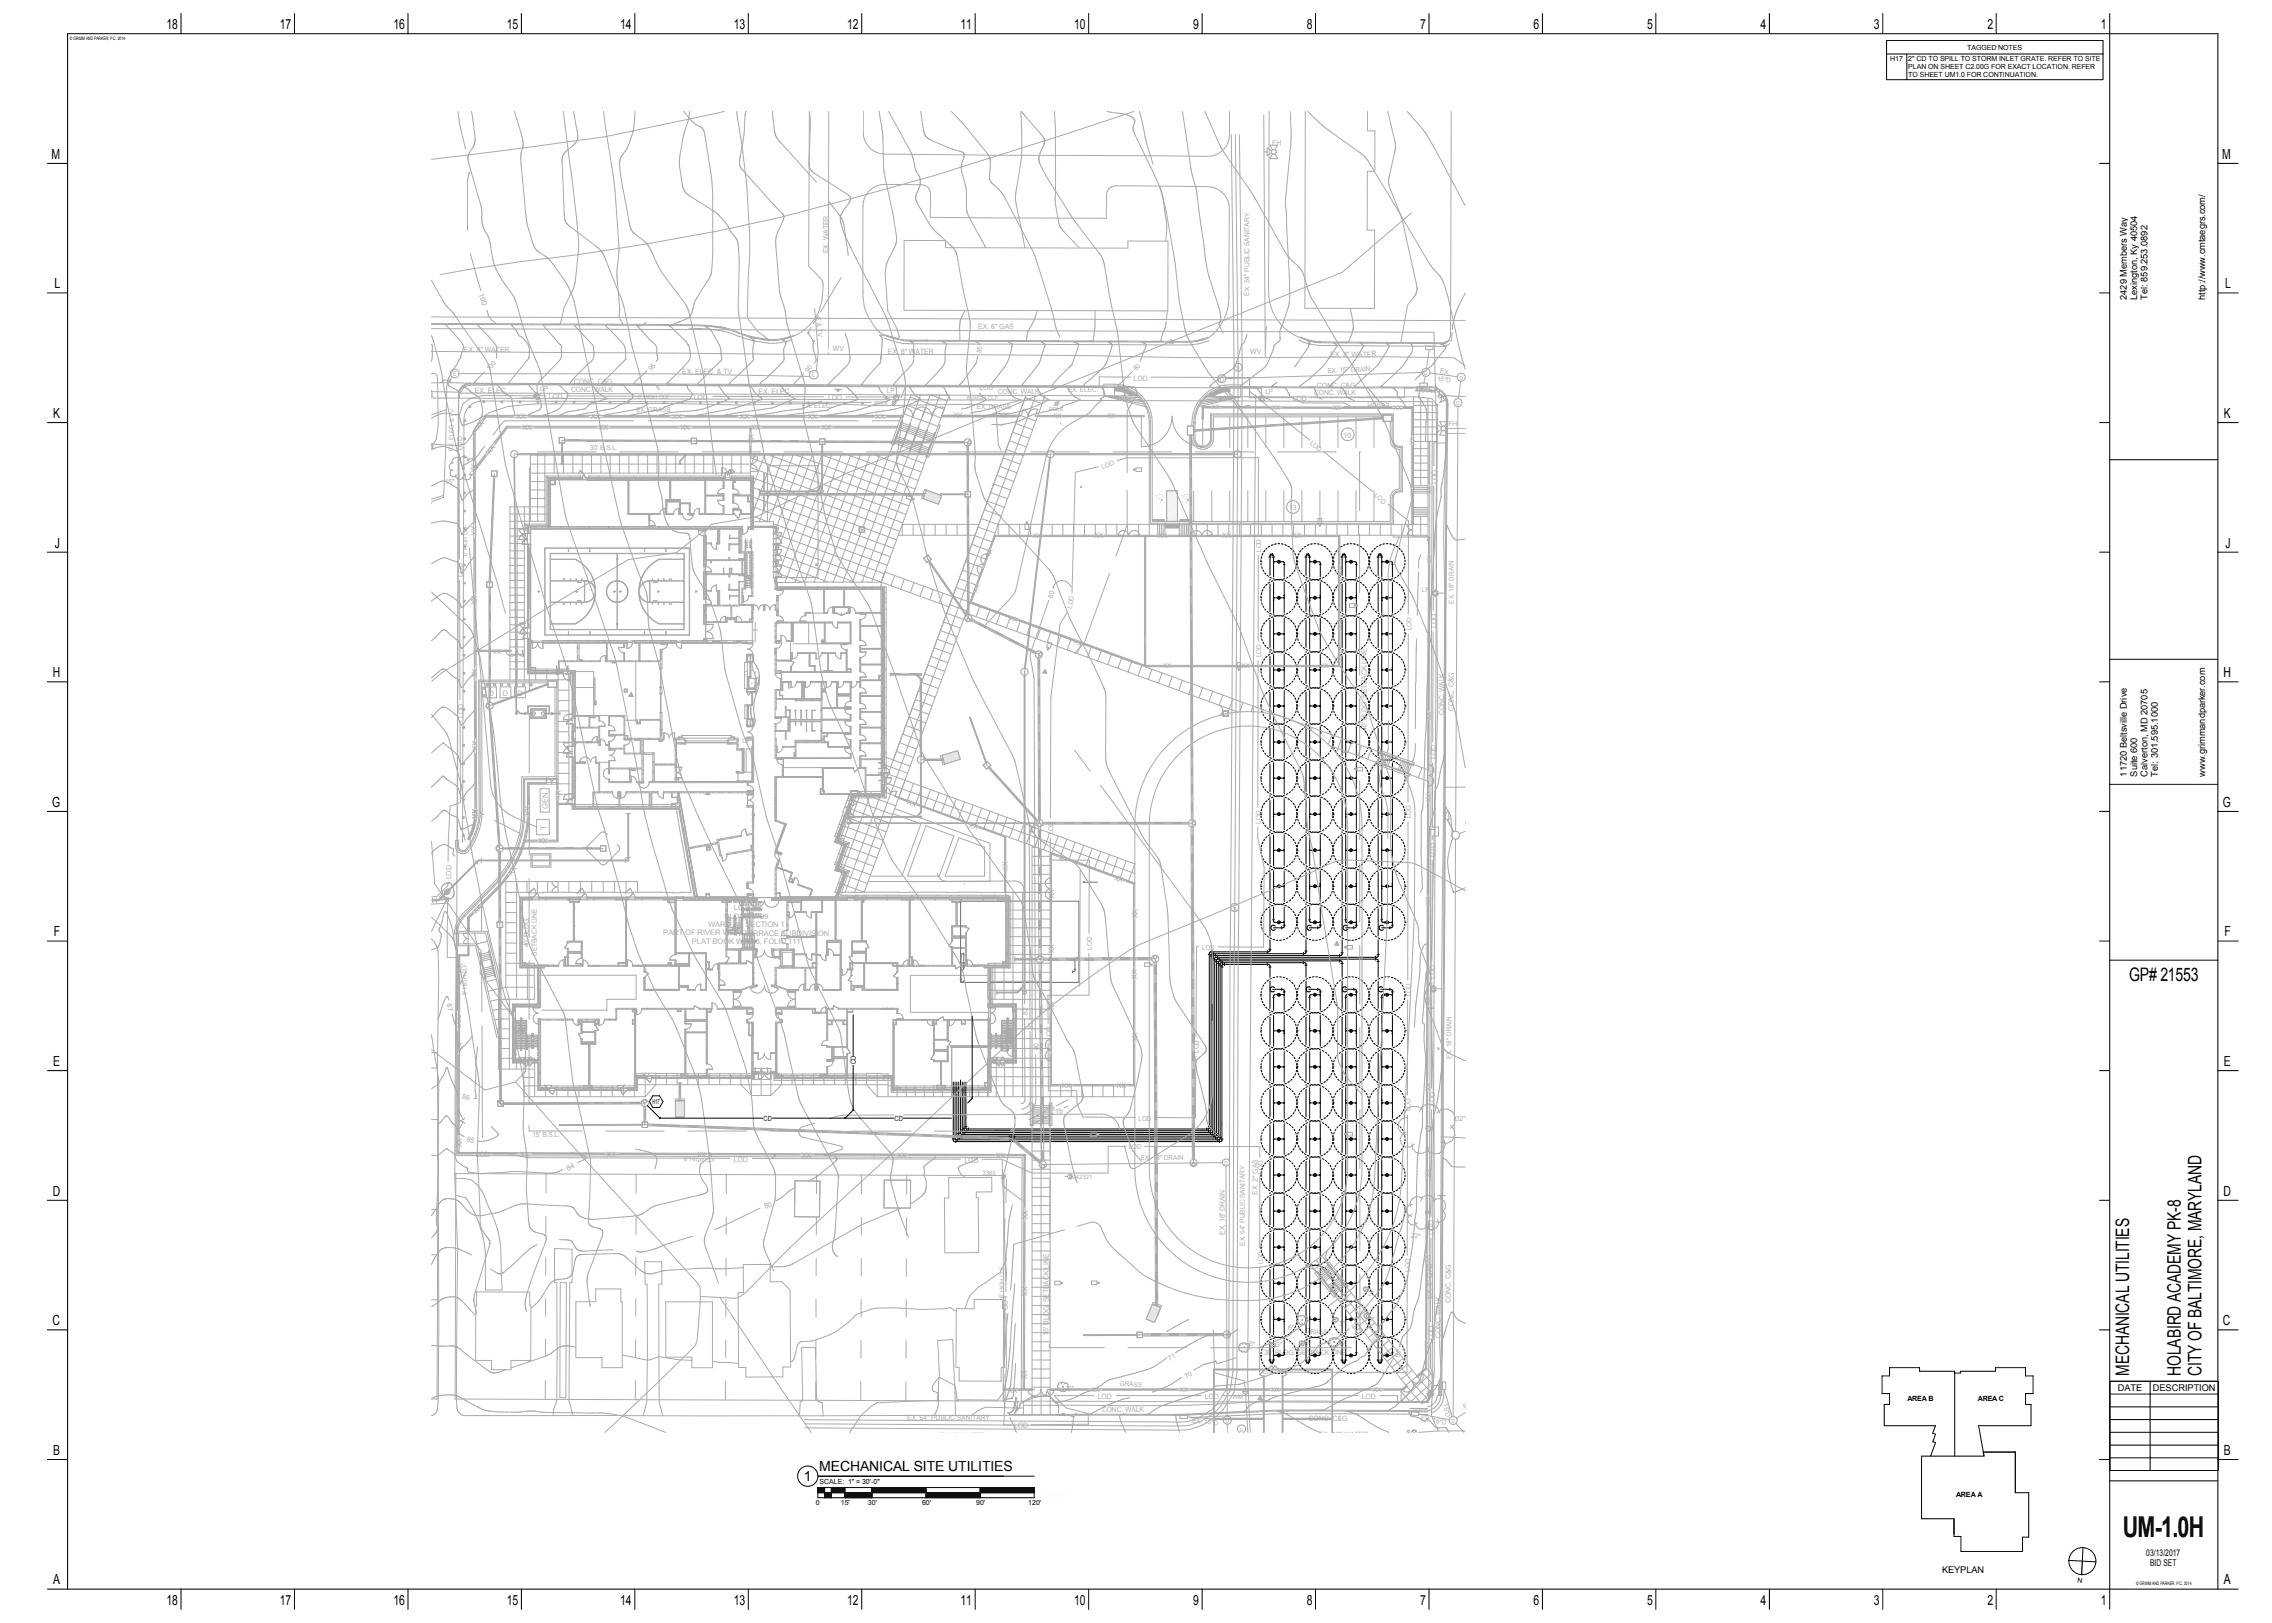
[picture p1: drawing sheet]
<svg xmlns="http://www.w3.org/2000/svg" width="1067mm" height="762mm" viewBox="0 0 1067 762" stroke-linecap="round" stroke-linejoin="round" font-family="sans-serif">
<defs><g id="words">
<text font-size="13.5" x="997" y="722">UM-1.0H</text>
<g font-size="8.8">
<text x="1000" y="460">GP# 21553</text>
<text x="1000" y="646" transform="rotate(-90 1000 646)">MECHANICAL UTILITIES</text>
<text x="1024" y="646" transform="rotate(-90 1024 646)">HOLABIRD ACADEMY PK-8</text>
<text x="1034" y="646" transform="rotate(-90 1034 646)">CITY OF BALTIMORE, MARYLAND</text>
</g>
<g font-size="6.6">
<text x="78" y="14">18</text>
<text x="131" y="14">17</text>
<text x="185" y="14">16</text>
<text x="238" y="14">15</text>
<text x="291" y="14">14</text>
<text x="345" y="14">13</text>
<text x="398" y="14">12</text>
<text x="451" y="14">11</text>
<text x="504" y="14">10</text>
<text x="560" y="14">9</text>
<text x="614" y="14">8</text>
<text x="667" y="14">7</text>
<text x="720" y="14">6</text>
<text x="773" y="14">5</text>
<text x="827" y="14">4</text>
<text x="880" y="14">3</text>
<text x="933" y="14">2</text>
<text x="986" y="14">1</text>
<text x="24" y="75">M</text>
<text x="1043" y="75">M</text>
<text x="26" y="135">L</text>
<text x="1045" y="135">L</text>
<text x="25" y="196">K</text>
<text x="1044" y="196">K</text>
<text x="26" y="257">J</text>
<text x="1045" y="257">J</text>
<text x="25" y="318">H</text>
<text x="1044" y="318">H</text>
<text x="25" y="379">G</text>
<text x="1044" y="379">G</text>
<text x="25" y="440">F</text>
<text x="1044" y="440">F</text>
<text x="25" y="501">E</text>
<text x="1044" y="501">E</text>
<text x="25" y="561">D</text>
<text x="1044" y="561">D</text>
<text x="25" y="622">C</text>
<text x="1044" y="622">C</text>
<text x="25" y="683">B</text>
<text x="1044" y="683">B</text>
<text x="377" y="695">1</text>
<text x="385" y="691">MECHANICAL SITE UTILITIES</text>
<text x="25" y="744">A</text>
<text x="1044" y="744">A</text>
<text x="78" y="754">18</text>
<text x="131" y="754">17</text>
<text x="185" y="754">16</text>
<text x="238" y="754">15</text>
<text x="291" y="754">14</text>
<text x="345" y="754">13</text>
<text x="398" y="754">12</text>
<text x="451" y="754">11</text>
<text x="504" y="754">10</text>
<text x="560" y="754">9</text>
<text x="614" y="754">8</text>
<text x="667" y="754">7</text>
<text x="720" y="754">6</text>
<text x="773" y="754">5</text>
<text x="827" y="754">4</text>
<text x="880" y="754">3</text>
<text x="933" y="754">2</text>
<text x="986" y="754">1</text>
</g>
<g font-size="4.4">
<text x="999" y="141" transform="rotate(-90 999 141)">2429 Members Way</text>
<text x="1003" y="141" transform="rotate(-90 1003 141)">Lexington, Ky 40504</text>
<text x="1008" y="141" transform="rotate(-90 1008 141)">Tel: 859.253.0892</text>
<text x="1035" y="141" transform="rotate(-90 1035 141)">http://www.cmtaegrs.com/</text>
<text x="999" y="365" transform="rotate(-90 999 365)">11720 Beltsville Drive</text>
<text x="1003" y="365" transform="rotate(-90 1003 365)">Suite 600</text>
<text x="1008" y="365" transform="rotate(-90 1008 365)">Calverton, MD 20705</text>
<text x="1013" y="365" transform="rotate(-90 1013 365)">Tel: 301.595.1000</text>
<text x="1035" y="365" transform="rotate(-90 1035 365)">www.grimmandparker.com</text>
<text x="994" y="653">DATE</text>
<text x="1011" y="653">DESCRIPTION</text>
<text x="1008" y="731">03/13/2017</text>
<text x="1010" y="735">BID SET</text>
<text x="912" y="739">KEYPLAN</text>
</g>
<g font-size="3.6" fill="#aaa">
<text x="225" y="138" transform="rotate(73 225 138)">100</text>
<text x="229" y="327">D</text>
<text x="236" y="327">D</text>
<text x="243" y="327">D</text>
<text x="257" y="380" transform="rotate(-90 257 380)">GEN.</text>
<text x="256" y="390" transform="rotate(-90 256 390)">T</text>
<text x="340" y="431">BLOCK</text>
<text x="345" y="427">LO</text>
<text x="349" y="427">T</text>
<text x="352" y="427">36</text>
<text x="353" y="431">6799</text>
<text x="332" y="435">WARD 26,</text>
<text x="350" y="435">S</text>
<text x="352" y="435">ECTION 1</text>
<text x="311" y="439">PART OF RIVER V</text>
<text x="325" y="443">PLAT BOO</text>
<text x="342" y="439">IEW</text>
<text x="342" y="443">K W</text>
<text x="349" y="443">P</text>
<text x="349" y="439">T</text>
<text x="351" y="439">E</text>
<text x="351" y="443">C</text>
<text x="354" y="439">RRACE SUBDIVISION</text>
<text x="355" y="443">6, FOLIO</text>
<text x="370" y="443">111</text>
<text x="267" y="550" transform="rotate(-25 267 550)">84</text>
<text x="359" y="568" transform="rotate(-25 359 568)">80</text>
</g>
<g font-size="3.4" fill="#aaa">
<text x="389" y="119" transform="rotate(-90 389 119)">EX. WATER</text>
<text x="459" y="154" transform="rotate(1 459 154)">EX. 6&quot; GAS</text>
<text x="218" y="165" transform="rotate(1 218 165)">EX. 8&quot; WATER</text>
<text x="391" y="165" transform="rotate(1 391 165)">WV</text>
<text x="417" y="166" transform="rotate(1 417 166)">EX. 8&quot; WATER</text>
<text x="587" y="166" transform="rotate(1 587 166)">WV</text>
<text x="625" y="168" transform="rotate(-1 625 168)">EX. 8&quot; WATER</text>
<text x="320" y="175" transform="rotate(1 320 175)">EX. ELEC. &amp; TV</text>
<text x="532" y="179">LOD</text>
<text x="223" y="184" transform="rotate(1 223 184)">EX. ELEC.</text>
<text x="269" y="180" transform="rotate(1 269 180)">CONC. C&amp;G</text>
<text x="356" y="185" transform="rotate(1 356 185)">EX. ELEC.</text>
<text x="460" y="183" transform="rotate(1 460 183)">LOD</text>
<text x="618" y="182" transform="rotate(1 618 182)">CONC. C&amp;G</text>
<text x="665" y="184" transform="rotate(8 665 184)">LOD</text>
<text x="258" y="187" transform="rotate(1 258 187)">LOD</text>
<text x="326" y="188" transform="rotate(1 326 188)">LOD</text>
<text x="389" y="188">LOD</text>
<text x="607" y="188">LOD</text>
<text x="242" y="197">XX</text>
<text x="278" y="197">XX</text>
<text x="316" y="197">XX</text>
<text x="348" y="197">XX</text>
<text x="379" y="197">XX</text>
<text x="411" y="197">XX</text>
<text x="448" y="196">XX</text>
<text x="469" y="196">XX</text>
<text x="225" y="202" transform="rotate(-53 225 202)">XX</text>
<text x="245" y="202">XX</text>
<text x="281" y="202">XX</text>
<text x="320" y="202">XX</text>
<text x="353" y="202">XX</text>
<text x="386" y="202">XX</text>
<text x="354" y="208" transform="rotate(-90 354 208)">X</text>
<text x="354" y="206" transform="rotate(-90 354 206)">X</text>
<text x="631" y="205">10</text>
<text x="217" y="211" transform="rotate(-90 217 211)">LOD</text>
<text x="230" y="214" transform="rotate(-53 230 214)">XX</text>
<text x="221" y="218" transform="rotate(90 221 218)">XX</text>
<text x="675" y="227" transform="rotate(-90 675 227)">LOD</text>
<text x="605" y="240">13</text>
<text x="221" y="247" transform="rotate(90 221 247)">XX</text>
<text x="514" y="253">XX</text>
<text x="544" y="253">XX</text>
<text x="574" y="253">XX</text>
<text x="607" y="253">XX</text>
<text x="217" y="271" transform="rotate(-90 217 271)">LOD</text>
<text x="221" y="280" transform="rotate(90 221 280)">XX</text>
<text x="674" y="295" transform="rotate(-90 674 295)">LOD</text>
<text x="222" y="314" transform="rotate(90 222 314)">XX</text>
<text x="683" y="334" transform="rotate(-90 683 334)">CONC. C&amp;G</text>
<text x="218" y="337" transform="rotate(-90 218 337)">LOD</text>
<text x="642" y="343" transform="rotate(-90 642 343)">40' BLDG. SETBACK LINE</text>
<text x="222" y="348" transform="rotate(90 222 348)">XX</text>
<text x="674" y="356" transform="rotate(-90 674 356)">LOD</text>
<text x="263" y="375" transform="rotate(-90 263 375)">XX</text>
<text x="426" y="378" transform="rotate(20 426 378)">XX</text>
<text x="222" y="380" transform="rotate(93 222 380)">XX</text>
<text x="247" y="379" transform="rotate(90 247 379)">XX</text>
<text x="455" y="388" transform="rotate(20 455 388)">XX</text>
<text x="257" y="393" transform="rotate(-180 257 393)">XX</text>
<text x="497" y="404" transform="rotate(20 497 404)">XX</text>
<text x="674" y="403" transform="rotate(-90 674 403)">LOD</text>
<text x="212" y="413" transform="rotate(-89 212 413)">LOD</text>
<text x="240" y="411" transform="rotate(-58 240 411)">XX</text>
<text x="473" y="409" transform="rotate(-90 473 409)">XX</text>
<text x="523" y="413" transform="rotate(20 523 413)">XX</text>
<text x="495" y="422" transform="rotate(-90 495 422)">XX</text>
<text x="224" y="429" transform="rotate(-45 224 429)">XX</text>
<text x="534" y="431" transform="rotate(-90 534 431)">XX</text>
<text x="495" y="448" transform="rotate(-90 495 448)">XX</text>
<text x="217" y="457" transform="rotate(-90 217 457)">XX</text>
<text x="534" y="459" transform="rotate(-90 534 459)">XX</text>
<text x="674" y="459" transform="rotate(-90 674 459)">LOD</text>
<text x="210" y="471" transform="rotate(77 210 471)">87</text>
<text x="495" y="474" transform="rotate(-90 495 474)">XX</text>
<text x="216" y="483" transform="rotate(-89 216 483)">LOD</text>
<text x="534" y="489" transform="rotate(-90 534 489)">XX</text>
<text x="217" y="494" transform="rotate(-90 217 494)">XX</text>
<text x="499" y="511">XX</text>
<text x="524" y="511">XX</text>
<text x="217" y="516" transform="rotate(6 217 516)">86</text>
<text x="674" y="519" transform="rotate(-90 674 519)">LOD</text>
<text x="250" y="534">15' B.S.L.</text>
<text x="217" y="539" transform="rotate(-90 217 539)">XX</text>
<text x="219" y="536" transform="rotate(19 219 536)">85</text>
<text x="223" y="543">LOD</text>
<text x="244" y="543">XX</text>
<text x="285" y="543">XX</text>
<text x="327" y="543">XX</text>
<text x="345" y="545" transform="rotate(2 345 545)">LOD</text>
<text x="377" y="544">XX</text>
<text x="421" y="544">XX</text>
<text x="453" y="546" transform="rotate(1 453 546)">LOD</text>
<text x="468" y="544">XX</text>
<text x="591" y="561" transform="rotate(-89 591 561)">EX. 2&quot; GAS</text>
<text x="483" y="573" transform="rotate(-90 483 573)">XX</text>
<text x="673" y="580" transform="rotate(-90 673 580)">LOD</text>
<text x="492" y="591" transform="rotate(-90 492 591)">E</text>
<text x="492" y="596" transform="rotate(-90 492 596)">LIN</text>
<text x="471" y="608" transform="rotate(90 471 608)">LOD</text>
<text x="482" y="608" transform="rotate(-90 482 608)">XX</text>
<text x="492" y="611" transform="rotate(-90 492 611)">SETBACK</text>
<text x="672" y="610" transform="rotate(-89 672 610)">EX. 6&quot; GAS</text>
<text x="681" y="612" transform="rotate(-90 681 612)">CONC. C&amp;G</text>
<text x="492" y="627" transform="rotate(-90 492 627)">1</text>
<text x="492" y="625" transform="rotate(-90 492 625)">5' BLDG.</text>
<text x="673" y="629" transform="rotate(-90 673 629)">LOD</text>
<text x="594" y="636">30' BLDG. SETBACK LINE</text>
<text x="482" y="648" transform="rotate(-90 482 648)">XX</text>
<text x="473" y="654">XX</text>
<text x="515" y="657" transform="rotate(-1 515 657)">LOD</text>
<text x="566" y="657">LO</text>
<text x="570" y="657">D</text>
<text x="639" y="657">LOD</text>
<text x="476" y="671" transform="rotate(-1 476 671)">LOD</text>
<text x="614" y="667" transform="rotate(1 614 667)">CONC. C&amp;G</text>
<text x="619" y="675" transform="rotate(1 619 675)">EX. 12&quot; WATER</text>
</g>
<g font-size="3.4">
<text x="896" y="658">AREA B</text>
<text x="929" y="658">AREA C</text>
<text x="919" y="703">AREA A</text>
</g>
<g font-size="3.3">
<text x="924" y="23">TAGGED NOTES</text>
<text x="888" y="29">H17</text>
<text x="896" y="29">2&quot; CD TO SPILL TO STORM INLET GRATE. REFER TO SITE</text>
<text x="896" y="32">PLAN ON SHEET C2.00G FOR EXACT LOCATION. REFER</text>
<text x="896" y="36">TO SHEET UM1.0 FOR CONTINUATION.</text>
<text x="402" y="500" transform="rotate(-90 402 500)">CD</text>
<text x="306" y="518">H17</text>
<text x="359" y="526">CD</text>
<text x="420" y="526">CD</text>
<text x="385" y="697">SCALE: 1&quot; = 30'-0&quot;</text>
<text x="383" y="707">0</text>
<text x="395" y="707">15'</text>
<text x="408" y="707">30'</text>
<text x="433" y="707">60'</text>
<text x="458" y="707">90'</text>
<text x="483" y="707">120'</text>
<text x="978" y="741" transform="rotate(-174 978 741)">N</text>
</g>
<g font-size="3.3" fill="#aaa">
<text x="597" y="68">FH</text>
<text x="587" y="139" transform="rotate(-90 587 139)">EX. 54&quot; PUBLIC SANITARY</text>
<text x="461" y="166" transform="rotate(-82 461 166)">85</text>
<text x="580" y="174" transform="rotate(3 580 174)">s</text>
<text x="230" y="174" transform="rotate(-49 230 174)">100</text>
<text x="306" y="174" transform="rotate(-44 306 174)">95</text>
<text x="380" y="175" transform="rotate(-55 380 175)">90</text>
<text x="534" y="174" transform="rotate(-56 534 174)">80</text>
<text x="268" y="184">CONC. WALK</text>
<text x="469" y="185">CONC. WALK</text>
<text x="617" y="185">CONC. WALK</text>
<text x="680" y="200">FH</text>
<text x="277" y="211">30' B.S.L.</text>
<text x="209" y="227">15&quot;</text>
<text x="494" y="281" transform="rotate(-71 494 281)">80</text>
<text x="678" y="336" transform="rotate(-90 678 336)">CONC. WALK</text>
<text x="348" y="349">UP</text>
<text x="579" y="428" transform="rotate(1 579 428)">s</text>
<text x="344" y="437">UP</text>
<text x="248" y="445" transform="rotate(-90 248 445)">40' BLDG.</text>
<text x="252" y="449" transform="rotate(-90 252 449)">SETBACK LINE</text>
<text x="483" y="476" transform="rotate(-90 483 476)">82</text>
<text x="485" y="483" transform="rotate(-90 485 483)">81</text>
<text x="488" y="491" transform="rotate(-90 488 491)">0</text>
<text x="488" y="493" transform="rotate(-90 488 493)">8</text>
<text x="493" y="523" transform="rotate(-27 493 523)">79</text>
<text x="496" y="524" transform="rotate(-27 496 524)">78</text>
<text x="684" y="526" transform="rotate(3 684 526)">32&quot;</text>
<text x="575" y="580" transform="rotate(-90 575 580)">EX. 18&quot; DRAIN</text>
<text x="662" y="581" transform="rotate(3 662 581)">22&quot;</text>
<text x="584" y="585" transform="rotate(-90 584 585)">EX. 54&quot; PUBLIC SANITARY</text>
<text x="642" y="608" transform="rotate(1 642 608)">3&quot;</text>
<text x="629" y="623" transform="rotate(1 629 623)">3&quot;</text>
<text x="643" y="621" transform="rotate(1 643 621)">3&quot;</text>
<text x="605" y="624" transform="rotate(1 605 624)">6&quot;</text>
<text x="636" y="624" transform="rotate(-44 636 624)">69</text>
<text x="676" y="628" transform="rotate(-90 676 628)">CONC. WALK</text>
<text x="587" y="632" transform="rotate(1 587 632)">6&quot;</text>
<text x="599" y="633" transform="rotate(1 599 633)">3&quot;</text>
<text x="613" y="631" transform="rotate(1 613 631)">3&quot;</text>
<text x="629" y="632" transform="rotate(1 629 632)">6&quot;</text>
<text x="647" y="630" transform="rotate(-65 647 630)">68</text>
<text x="549" y="639" transform="rotate(-32 549 639)">71</text>
<text x="657" y="637" transform="rotate(-65 657 637)">67</text>
<text x="557" y="648" transform="rotate(-30 557 648)">70</text>
<text x="501" y="653" transform="rotate(3 501 653)">6&quot;</text>
<text x="517" y="663">CONC. WALK</text>
<text x="426" y="666">EX. 54&quot; PUBLIC SANITARY</text>
</g>
<g font-size="3.2" fill="#aaa">
<text x="383" y="149" transform="rotate(85 383 149)">E &amp; TV</text>
<text x="623" y="175" transform="rotate(-2 623 175)">EX. 15&quot; DRAIN</text>
<text x="675" y="179" transform="rotate(8 675 179)">15&quot;D</text>
<text x="676" y="175" transform="rotate(8 676 175)">EX.</text>
<text x="254" y="184" transform="rotate(1 254 184)">LP</text>
<text x="416" y="184" transform="rotate(1 416 184)">LP</text>
<text x="501" y="184">EX. ELEC.</text>
<text x="594" y="185" transform="rotate(1 594 185)">LP</text>
<text x="377" y="191">EX. ELEC.</text>
<text x="459" y="192">EX. GRASS</text>
<text x="642" y="191">GRASS</text>
<text x="299" y="194">EX. GRASS</text>
<text x="615" y="208" transform="rotate(41 615 208)">LOD</text>
<text x="518" y="220" transform="rotate(-18 518 220)">LOD</text>
<text x="645" y="233" transform="rotate(42 645 233)">LOD</text>
<text x="592" y="259" transform="rotate(-90 592 259)">LOD</text>
<text x="668" y="278" transform="rotate(1 668 278)">LP</text>
<text x="503" y="286" transform="rotate(-82 503 286)">LOD</text>
<text x="683" y="283" transform="rotate(-90 683 283)">EX. 18&quot; DRAIN</text>
<text x="663" y="296" transform="rotate(-90 663 296)">LOD</text>
<text x="592" y="309" transform="rotate(-90 592 309)">LOD</text>
<text x="592" y="387" transform="rotate(-90 592 387)">LOD</text>
<text x="663" y="384" transform="rotate(-90 663 384)">LOD</text>
<text x="689" y="388" transform="rotate(-21 689 388)">EX. 15&quot;D</text>
<text x="495" y="392" transform="rotate(-90 495 392)">LOD</text>
<text x="513" y="446" transform="rotate(-90 513 446)">LOD</text>
<text x="564" y="446">LOD</text>
<text x="662" y="468" transform="rotate(-90 662 468)">LOD</text>
<text x="494" y="488" transform="rotate(-90 494 488)">LOD</text>
<text x="563" y="494" transform="rotate(-90 563 494)">LOD</text>
<text x="682" y="497" transform="rotate(-90 682 497)">EX. 18&quot; DRAIN</text>
<text x="662" y="522" transform="rotate(-90 662 522)">LOD</text>
<text x="535" y="526">LOD</text>
<text x="530" y="539">LOD</text>
<text x="536" y="545" transform="rotate(-1 536 545)">EX. 18&quot; DRAIN</text>
<text x="593" y="551" transform="rotate(-90 593 551)">LOD</text>
<text x="593" y="594" transform="rotate(-90 593 594)">LOD</text>
<text x="662" y="597" transform="rotate(-90 662 597)">LOD</text>
<text x="613" y="626" transform="rotate(2 613 626)">GRASS</text>
<text x="593" y="645">LOD</text>
<text x="526" y="651" transform="rotate(2 526 651)">GRASS</text>
<text x="677" y="659" transform="rotate(74 677 659)">15&quot;D</text>
<text x="688" y="661" transform="rotate(-34 688 661)">EX. 15&quot;D</text>
<text x="560" y="668" transform="rotate(5 560 668)">EX. 15&quot;D</text>
<text x="667" y="667" transform="rotate(11 667 667)">EX. 15&quot;D</text>
<text x="582" y="672" transform="rotate(3 582 672)">s</text>
</g>
<g font-size="3.1" fill="#aaa">
<text x="495" y="196">XX</text>
<text x="520" y="196">XX</text>
<text x="569" y="192">XX</text>
<text x="597" y="192">XX</text>
<text x="626" y="192">XX</text>
<text x="654" y="192">XX</text>
<text x="664" y="209" transform="rotate(-90 664 209)">XX</text>
<text x="664" y="233" transform="rotate(-90 664 233)">XX</text>
<text x="672" y="232" transform="rotate(-90 672 232)">XX</text>
<text x="485" y="253">XX</text>
<text x="465" y="262" transform="rotate(-70 465 262)">XX</text>
<text x="630" y="270" transform="rotate(-90 630 270)">XX</text>
<text x="672" y="264" transform="rotate(-90 672 264)">XX</text>
<text x="459" y="278" transform="rotate(-70 459 278)">XX</text>
<text x="474" y="291" transform="rotate(20 474 291)">XX</text>
<text x="630" y="295" transform="rotate(-90 630 295)">XX</text>
<text x="504" y="302" transform="rotate(20 504 302)">XX</text>
<text x="672" y="302" transform="rotate(-90 672 302)">XX</text>
<text x="231" y="307">XX</text>
<text x="546" y="314">XX</text>
<text x="583" y="314">XX</text>
<text x="620" y="314">XX</text>
<text x="672" y="338" transform="rotate(-90 672 338)">XX</text>
<text x="672" y="377" transform="rotate(-90 672 377)">XX</text>
<text x="672" y="425" transform="rotate(-90 672 425)">XX</text>
<text x="672" y="472" transform="rotate(-90 672 472)">XX</text>
<text x="671" y="512" transform="rotate(-90 671 512)">XX</text>
<text x="671" y="553" transform="rotate(-90 671 553)">XX</text>
<text x="671" y="593" transform="rotate(-90 671 593)">XX</text>
<text x="671" y="633" transform="rotate(-90 671 633)">XX</text>
<text x="512" y="653">XX</text>
<text x="554" y="653">XX</text>
<text x="597" y="653">XX</text>
<text x="645" y="653">XX</text>
<text x="578" y="657" transform="rotate(3 578 657)">WM</text>
</g>
<g font-size="3" fill="#aaa">
<text x="213" y="176">E</text>
<text x="381" y="177">E</text>
<text x="573" y="179" transform="rotate(1 573 179)">D</text>
</g>
<g font-size="2.8" fill="#aaa">
<text x="213" y="212" transform="rotate(-88 213 212)">EX. ELEC. &amp; TV</text>
<text x="461" y="552" transform="rotate(1 461 552)">3385</text>
<text x="504" y="553" transform="rotate(1 504 553)">242321</text>
</g>
<g font-size="2.7" fill="#aaa">
<text x="572" y="526" transform="rotate(90 572 526)">STA.</text>
<text x="575" y="526" transform="rotate(90 575 526)">TEST</text>
</g>
<g font-size="2.6" fill="#aaa">
<text x="669" y="176" transform="rotate(1 669 176)">D</text>
<text x="685" y="178" transform="rotate(1 685 178)">D</text>
<text x="300" y="187">6' HIGH CLF</text>
<text x="411" y="190">POLE</text>
<text x="454" y="188" transform="rotate(1 454 188)">6' HIGH CLF</text>
<text x="684" y="190" transform="rotate(1 684 190)">D</text>
<text x="493" y="193">POLE</text>
<text x="219" y="261" transform="rotate(-89 219 261)">6' HIGH CLF</text>
<text x="219" y="467" transform="rotate(-89 219 467)">6' HIGH CLF</text>
<text x="321" y="545" transform="rotate(2 321 545)">6' HIGH CLF</text>
<text x="575" y="547" transform="rotate(1 575 547)">D</text>
<text x="471" y="609" transform="rotate(-89 471 609)">6' HIGH CLF</text>
<text x="575" y="668" transform="rotate(1 575 668)">D</text>
<text x="682" y="668" transform="rotate(1 682 668)">D</text>
</g>
<g font-size="2.2">
<text x="33" y="19">© GRIMM AND PARKER, P.C. 2014</text>
<text x="1003" y="744">© GRIMM AND PARKER, P.C. 2014</text>
</g>
</g></defs>
<g fill="#e2e2e2">
<path d="M584 653h2v2h-2z"/>
<path d="M555 232h3v4h-3z"/>
<path d="M556 232h3v3h-3z"/>
<path d="M542 232h3v4h-3z"/>
<path d="M543 232h3v3h-3z"/>
<path d="M227 326h1v1h-1z"/>
<path d="M227 323h1v1h-1z"/>
<path d="M228 321h1v1h-1z"/>
<path d="M232 321h1v1h-1z"/>
<path d="M235 321h1v1h-1z"/>
<path d="M238 321h1v1h-1z"/>
<path d="M242 321h1v1h-1z"/>
<path d="M245 321h1v1h-1z"/>
<path d="M249 321h1v1h-1z"/>
</g>
<g fill="#fff">
<path d="M465 454h1v17h-1z"/>
<path d="M353 260h1v32h-1z"/>
<path d="M309 348h2z"/>
<path d="M311 347v1z"/>
<path d="M309 347l1 1z"/>
<path d="M287 311h1z"/>
<path d="M288 311h1z"/>
<path d="M388 475l1 1z"/>
<path d="M388 474l1 1z"/>
<path d="M320 346h2v2h-2z"/>
<path d="M373 353v1z"/>
<path d="M373 354v2z"/>
<path d="M299 340h2z"/>
<path d="M299 338v2z"/>
<path d="M299 339h1z"/>
<path d="M363 506h55v1h-55z"/>
<path d="M292 336l1 1z"/>
<path d="M366 421h14z"/>
<path d="M380 421h12z"/>
<path d="M333 421h18z"/>
<path d="M327 421h5z"/>
<path d="M354 462l10 1z"/>
<path d="M319 236h5z"/>
<path d="M324 236v5z"/>
<path d="M279 331h1z"/>
<path d="M280 329v2z"/>
<path d="M279 329h1z"/>
<path d="M298 347l3 1z"/>
<path d="M298 347v1z"/>
<path d="M310 343v2z"/>
<path d="M311 343v2z"/>
<path d="M344 434h5v4h-5z"/>
<path d="M348 346h5v4h-5z"/>
</g>
<g fill="none" stroke="#aaa" stroke-width=".47">
<path d="M256 223v23M256 223h17v1M256 223l1 1M257 226h-1M257 228v1M257 224h97M257 224v23l-1-1M258 228h-1M258 232h-1M258 237h-1M258 225h15M258 225v22h-10v3"/>
<path d="M258 225h.1M258 225v22h51M258 225h23M258 236h.1M258 228v19M258 239h.1M260 223v1M260 225v2h-2M260 226h-2v1M261 226h.1M261 225h.1M261 225h12h-15v22h-10v3"/>
<path d="M261 224v4h-3M265 225h.1M268 223v1M269 225h.1M270 224h1M273 225h.1M274 223l-1 2M274 223l2 2M276 225h.1M276 224v2h19M276 225h64M276 224v-1h64v1"/>
<path d="M277 223v1M279 224v1M281 226h.1M281 224v2M281 225h3M281 225h.1M281 224h.1M284 225h.1M284 224v2M284 225h5M285 224v1M287 224h.1"/>
<path d="M288 224v1M289 224v2M289 225h4M290 225h.1M293 225h.1M293 224v2M293 225h5M293 224v1M295 226v16h10M295 225v16h10v6M295 225h.1M295 225v16h15"/>
<path d="M295 226h36M295 232h.1M297 224v1M298 224h-1M298 224v2M298 225h3M298 225h.1M299 224h.1M301 225h.1M301 224v2M301 225h5M302 224v1"/>
<path d="M302 224h.1M306 224v1M306 224v2M306 225h4M307 225h.1M309 225h.1M310 225h.1M310 225h5M310 224v2M310 224v1M312 239v3l4-1M312 239h-1l-1 2"/>
<path d="M313 235v6h-1v-2M313 235h6h-6zM313 226h.1M313 237h.1M313 235h6M314 225l1 10h4v1h5v5h2M314 233h1M314 226v9M315 226v9h-2v7M315 232h.1M315 225h3M315 226v9"/>
<path d="M315 225h.1M317 235h.1M318 225h.1M318 224v2M318 225h5M319 239v2v-5h-6v5h3M319 239v3h1M319 224v1M319 239h-2l-1 2M319 225h.1M323 224v2M323 225h4"/>
<path d="M324 225h.1M324 236v5M324 224h.1M326 225h.1M327 225h.1M327 225h5M327 224v2M327 224v1M328 224v1M328 239v3h17M328 239h-1l-1 2M330 224h.1"/>
<path d="M331 225h.1M331 225v16h-3v-2M331 225v8h9v-1h-3M331 226h9M331 232h9M332 224v2M332 225h.1M335 225h.1M335 225h-4M335 225h18v4M335 224v2M336 224v1"/>
<path d="M337 235h3v-2h-9v8h9v-4M337 232h3v3h-3M337 235v1l3 1M337 224v1M338 223v1M338 225h1M340 237v5M340 228h.1M340 229l-3 1v2M340 229h.1M340 235h.1M340 225v4"/>
<path d="M340 225h-64M340 224v2M340 225h3M340 222v3M340 222l1 2M340 222l2 1 1 2M343 225h11v23M343 225h10l1 23M343 224v2h1M344 224v-1h10v25h-3M344 232h.1M344 229h.1"/>
<path d="M344 228h.1M344 236h.1M344 225v5M344 235h.1M344 225v1h1v-1M344 226h1M344 232h9M344 240h4M344 230h2l1 2M344 236l2 1 1 2M345 225h.1M345 223v1"/>
<path d="M345 226h8v6M345 225v1M345 226h-1v4M346 232h.1M346 224v1M347 239h-3h4v2h5M347 232h-3v4M347 239h-3v3M347 232h.1M351 224l-1 1M351 235h.1M351 233v3h3"/>
<path d="M351 236v-3h-7v3M352 225h.1M352 224h.1M353 229h1M353 232h1M353 239h1M353 233v2M353 236v5M353 227v-1v1M353 233h-2v2h2M353 232v4M353 239v3"/>
<path d="M353 236h1M353 227h.1M353 225v23h-1M353 232h.1M353 236h.1M353 229h.1M354 233h.1M354 240h.1M354 235h.1M354 226h.1M245 250l3 1M245 256h4"/>
<path d="M245 250l1 3h2h-2l-1 3M247 246v3h1M247 246l1 1M247 246h9M247 248h1M248 247v69h21v64h50l7 41h-82v33h12h6v-1M248 255l-3 1M248 247h10M248 260h.1M248 256v39M248 246v1M248 258h1"/>
<path d="M249 250h-4M249 247v1h1v-1M251 248h.1M251 248h-2v53h48M251 248h1M252 247h.1M252 248h76M256 257h68v41h-68zM256 247h.1M257 248h.1M257 241v1M257 247l1 1"/>
<path d="M258 246h-1M258 241h-1M258 247h.1M258 247h47M258 260h63v36h-63zM258 260h63v36M263 248h.1M267 257v2v-2M267 248h.1M267 247h.1M269 248h.1M272 248h.1"/>
<path d="M274 248h.1M275 248h-1M277 248h-1M277 257v2v-2M279 247h.1M286 247l-1 1h1M286 247v1M288 247v1M290 260v36M293 248h1M294 248h.1M297 248h.1"/>
<path d="M299 248h.1M303 247l-1 1M303 257v2M303 259h.1M304 241v1M304 248h.1M305 247h.1M305 244l2 1 1 2M305 247h3M305 242h.1M305 247h44v4M307 248h-1"/>
<path d="M309 241h.1M309 241v1M309 247h1M310 241h.1M310 241h-5v6M310 241v1h-5M310 247h39M310 248h.1M313 241v1M313 257v2v-2M313 247v1M319 241v1"/>
<path d="M320 241v1M320 242l-1-1v-5h5v5l-1 1M320 242a2.5 2.5 0 0 0 3 2 2.5 2.5 0 0 0 3-2M322 248h.1M323 242h3M323 242h.1M323 241v1M323 248h.1M324 247h1M325 241h.1M325 241v1M325 241h1"/>
<path d="M326 242h-1M326 241h.1M326 241v1M326 241l-3 1M326 247h.1M328 248h.1M328 249h2v-1h-81v53h1v3M328 249l1 2 1 1M328 248h3v33M330 252h2v3M330 252v14h2M330 252h2"/>
<path d="M331 255h3M332 255v8M333 248h.1M334 255h.1M334 255v2l3 1M334 248h.1M335 247v1h1v-1M336 241h3M336 241v1M337 248h-5v1h-4M337 248v10M337 248v7h1v-7"/>
<path d="M337 248h1M338 248v7h-2l1 3M338 248h9M339 248h.1M339 241v1M343 255h.1M343 251h.1M343 253h.1M343 249h.1M343 251v2M343 253h4M343 248v1"/>
<path d="M345 241v1M345 247h.1M345 242l-1-3h4l-1 3M345 242l2 1M347 248v7h-5v3h1v-2h4v4h2v2l-6 1-1-1v1h-11M347 248v11h1v-11M347 248h1M347 242v1M348 241v1M348 248v11h6v21h-2M348 248h1v3M349 248h-18v38"/>
<path d="M349 241v1M349 241h.1M349 241h3M350 256v21M350 260h3M350 257h1M350 255h1M350 256h1M350 256v5M350 255v-2v2h1M350 256v2M350 259v2"/>
<path d="M351 254h-1v1M351 248l-1 2-1 1M351 247h.1M351 247v1M352 254h1v1M352 257h1M352 255h1M352 256h1M352 241h.1M352 241v1M352 247h.1M352 247v1"/>
<path d="M353 242h1M353 246h1M353 242v5h-2v1M353 253v2h-1M353 256v6h-1M353 253h.1M353 246v1h-2M353 242h-6M353 256v24h-1M353 243h1M353 245h.1M354 246h.1"/>
<path d="M354 248h10v2h3M354 247h11v3M354 247v1M357 247v1M358 247v1M361 247v1M364 255h1M364 258h1M364 250h1M364 247h.1M364 250v5M364 258v5"/>
<path d="M364 255h3M365 247h.1M365 255v3M367 258l-1 2h-2l2 1 1 2M367 250h-3M367 258h-3M367 255h-3v3h3M367 250l-1 2-2 1h2l1 2M248 264h.1M248 273h.1M248 269h.1M248 278h.1"/>
<path d="M249 270h-1M249 277h.1M249 265h.1M249 271h.1M253 278h.1M258 273h6v-1h1v1h10M258 273h16v10M268 273v-1v1M270 263l4 3M270 263h-12M270 263l3 2M270 273v-1l1 1"/>
<path d="M271 278h.1M271 273l2 1zM273 272v1M273 272h.1M273 265l1 1M274 266l4 4 1 4M275 273v10M275 273h1M276 273a5 5 0 0 1 4 5 5 5 0 0 1-4 5M276 273l2 1 1 2M279 274v1M279 274a16 16 0 0 1-5 16"/>
<path d="M285 278v1M285 277v1M285 279l1 2M285 276a5 5 0 0 0 4 7M286 275l-1 2M286 274l-1 1M286 274v1M287 274h-1M287 273v1M288 273h-1M288 278h.1M288 278h1"/>
<path d="M289 278h.1M289 273h2M289 273h-1M290 262v1M290 263h.1M290 262h.1M291 273h1M291 278h.1M292 273l1 1M293 274l2 3M293 274l1 2M294 276l1 3"/>
<path d="M295 277v1M295 279l-2 3-4 1M295 278l-2 3M300 274v2M301 275l-1 1M303 273a5 5 0 0 0-3 5 5 5 0 0 0 4 5M303 273l-2 2M304 273h-1M304 273h1v10M305 266l-3 3-2 5M305 266a16 16 0 0 0-2 22M306 273v-1v1"/>
<path d="M307 273l1 1zM309 278h.1M309 273v-1v1M310 263l-5 3M312 273v-1v1M321 273h-16v10M321 273h-6v-1h-1v1h-10M321 263h-12l-4 3M327 278h.1M330 266h2M331 266h.1M331 265h.1"/>
<path d="M331 262v1zM331 272h.1M331 270h.1M331 263h3v1v-1h14v6h-4v-2h-2v2h-2v-2v2h-9M331 270h11v1l1-1h6v3h-2v4h-4v-3h-1v3h5v7h-9v-7h-2M332 263v3M332 270v7M332 278v3M332 279h.1M332 266l2 1v2M334 277v1M334 277h-3"/>
<path d="M334 277l-3 1M334 269l-2-1v1M334 269h-4v12h2M336 275l1 9h-6M336 275h.1M336 275h-1l-1 2M337 277v1M337 278h1v6h-1zM343 277h.1M343 279h.1M343 280h4M343 279v2"/>
<path d="M343 267v2zM347 263h2zM347 270h2zM347 273h2v3h-1v8h-1zM349 263v6zM349 280v3M350 276h3M350 272l1-2 1 2M350 268v2M350 271v6M350 266h1M350 273h3"/>
<path d="M350 269h1M350 260h1M350 272h3M350 262h1M350 267h1M350 274h3M350 273h1M350 261h1M350 265h1M350 268h1M350 271h3M350 272h1"/>
<path d="M350 274h1M350 275h1M350 275h3M350 271v6h-1v7h5v2M350 262v1M350 264v1M350 266v2M350 269v1M350 272h.1M351 262h-1v1h1M351 264h-1v1M351 266h-1v2"/>
<path d="M352 280h.1M352 266h1M352 269h1M352 260h1M352 263h1M352 267h1M352 273h1M352 261h1M352 262h1M352 264h1M352 265h1M352 268h1"/>
<path d="M352 272h1M352 274h1M352 275h1M353 277h.1M353 270h.1M353 262v2M353 264v2M353 267v1M353 269v8M353 270h-3M353 270l-1 2M364 277h3"/>
<path d="M364 263h1M364 271h1M364 266v5M364 263h3M364 271h3M364 276h51v84M364 273v4M365 271v5h50v1M365 263v3M365 273v3M365 277h3M365 280h.1"/>
<path d="M365 280v2M365 276h51v99M365 276v-3h-1v4h1M365 277h22M365 280v6h-1v-2M365 280v9M366 277h.1M367 276h.1M367 276v1M367 276h10M367 266h-3M367 263h-3v3h3"/>
<path d="M367 271h-3v2M367 266l-1 2h-2l2 1 1 2M368 277l-1 2-2 1M370 276h.1M373 276h.1M374 276h.1M377 276v1M377 277h3M377 277h.1M380 276v1M380 276h4M380 276h.1"/>
<path d="M381 276h.1M383 265h.1M383 265h1v1h-1zM383 276h.1M384 276v1M384 277h5M384 276h.1M385 276h.1M387 277h.1M387 278h.1M387 277v11M387 277v11h2"/>
<path d="M387 277h9M389 276v1M389 276h3M389 276h.1M392 276h.1M392 276v1M392 277h5M393 276h-1M393 276h.1M393 276l1 1M394 276h.1M395 277h.1"/>
<path d="M395 276v1M396 276v1M396 277v8h-5v3M396 277v8h3v3v-3M397 276v1M397 276h4M397 276h.1M400 276h.1M401 276v1M401 277h5M401 276h.1M403 276h.1"/>
<path d="M405 276v1M406 276v1M406 276h3M406 276h.1M409 276h.1M409 277h5M409 276v1M410 276h.1M412 276h-1M414 277h1M414 277v14M415 277h.1"/>
<path d="M415 277v14M415 276v99M416 278h.1M246 300h2v16h16M246 300h3M246 295l1 2h1l-1 1-1 2M246 295h.1M248 300h1M248 295h1M248 295h.1M248 300h.1M248 282h.1"/>
<path d="M248 287h.1M248 291h.1M248 300v16h16M248 293h1M249 295h-3M249 292h.1M249 285v1M258 283h17M267 298v-1v1M268 283v1v-1M270 283v1l1-1M271 282h2z"/>
<path d="M272 292l-2 1h-12M273 283v1M273 284h.1M274 290l-2 2M276 283h-11v1h-1v-1h-6M276 283h-1M277 287l-2 2M277 298v-1v1M278 286l-1 1M278 281l-2 2M278 281l1-2-1 6M286 281l1 1"/>
<path d="M290 293h.1M294 281l-3 2-4-1M302 286l2 2M303 297v1M303 297h.1M304 288l1 1M304 283h10v1h1v-1h6M304 283h17M304 283l-2-1-2-3 2 7M305 289v1M305 289l5 4h11M306 290l3 3h12"/>
<path d="M306 283v1v-1M307 282h1zM309 283v1v-1M312 283v1v-1M313 298v-1v1M330 286h2M330 289h2M330 293h2M330 284h2M331 284v9M331 286h.1M331 289h.1"/>
<path d="M331 286v3M331 281h.1M331 289v13M331 292h10v-1h4v1h8M331 285h12v5h-2v2h-10M332 285v7M332 292v1M332 300v1M332 281l2 1v2M334 284h-2M334 284h-4v9h5M335 300h-5v1h-10v3"/>
<path d="M335 293a3 3 0 0 1-3 4 3 3 0 0 1 3 3M335 293h.1M335 300h.1M336 292h.1M338 292h.1M341 289v3M341 289h.1M341 289l-2 1-1 2M341 292h.1M341 290l4 1zM343 284h.1M343 281h.1"/>
<path d="M344 285l9-1v7h-1v1h-7v-2h-1zM346 292h.1M346 289l2 1v2M346 289h.1M346 289v3M348 292h.1M351 292h.1M352 280l-1 2-2 1M352 291h1v1h-1zM353 288h1M353 290h1M353 288v2"/>
<path d="M354 287h.1M354 296h2M355 292v9M359 284h-2l-1 2v-1l-2-1-1 17M359 284v2v-2M359 284v3v-3M359 284h2l1 2v-1l2-1M364 299v1M364 284v3h1M365 287v2M365 292h.1M365 282h.1"/>
<path d="M365 287h.1M365 292h7v9h-3M365 292v1h-1v9h3M365 289l2 1 1 2M367 298v3h-3M367 298l1 1 1 2M368 292h.1M368 292h-3h-1v10h3M372 292v9zM376 292h2h13M376 292h.1M378 292h-13"/>
<path d="M378 289h.1M378 289l-1 1-1 2M378 292h.1M378 288v1M378 292h13M380 292v10M380 288h-2v1M387 283h.1M387 281h.1M387 286h.1M387 288h.1M388 288h.1"/>
<path d="M389 288h-11v1M390 292h.1M391 292h.1M391 292h-4v10h12v-10h-6v3M391 292l1 3h1M391 285v3h2M391 285h.1M391 285h-1l-1 3M391 288h.1M392 285v3h-1M392 288h.1M393 288h-1v-3h6v3"/>
<path d="M393 288l2 1M393 288h.1M393 295v-3h7v10h-2M393 292h6v10M395 289v-1v1M396 292h.1M397 285v-8h17v17h-10v-3M398 288h.1M398 288l-3 1M399 285v3h-1M399 285h2l1 3M399 297h1"/>
<path d="M402 288h2h3M402 288h12M402 288h.1M403 288h.1M404 292h.1M404 293h.1M404 300h.1M404 299h.1M404 291h.1M404 291v3h10M404 291v10M404 288h3"/>
<path d="M404 294v7M407 288l-1 2-2 1M414 294h.1M414 294v18M414 298h1M414 291h1M414 288h-10M414 291v7M414 294h-10v6M415 284h.1M415 291h.1M415 287h.1"/>
<path d="M415 281h.1M415 296h.1M415 295h.1M415 298h.1M415 298v3M415 291v69M415 294v1M416 281h.1M416 286h.1M416 292h.1M416 299h.1M416 283h.1"/>
<path d="M248 305h.1M248 314h.1M248 309h.1M248 316h16M248 315h.1M248 312h.1M249 314h-1M249 309h-1M249 305h-1M249 302h.1M249 313h3v2M249 314h2v1"/>
<path d="M249 314v1M249 302h1v2M249 315h2M250 302h-1v11M250 304h1l1-2 1 1 2 1M250 316h.1M252 315h10M254 316h.1M255 316h.1M255 304v-3h39v3M255 301v1M255 302h16"/>
<path d="M259 316h.1M259 301h.1M259 315h.1M260 301h.1M261 316h.1M263 315h7v21M263 316h.1M264 315v1a4 4 0 0 0 4 4M266 302h1M268 320h.1M268 315h-4v1M268 315v5"/>
<path d="M268 316h1v21M268 315h2M268 315v1M269 320h.1M269 317h.1M270 315v28M270 315h9v21M271 302h-16v2M271 302v8h-9v5M272 302h13M272 302v8h1h9M272 310h1z"/>
<path d="M276 301h.1M279 318v11h1v2h-1zM280 301h.1M281 301h.1M282 310v1M282 310l-19 1v4M284 301v1zM284 301h.1M284 308v3h3h2h21v3M284 308l-2 1v1M285 302v8h-1v-2M285 302h8"/>
<path d="M285 302v8h25v-5h1M286 301h.1M287 301h.1M288 311h1zM288 301h.1M290 304l1 2h2M290 304h.1M292 302h.1M293 306v4M293 304h.1M293 307h.1M293 302v2"/>
<path d="M293 301h.1M293 302h1M293 302v2h-3M294 301v1M294 304h.1M297 302h-48v13h15M297 302v-1h20v1M297 302h3v8M297 302l-1 2h-2M297 301h.1M297 301v1M298 301h.1"/>
<path d="M298 301v1M298 302h2M298 311v28M300 308h.1M300 302v8M300 302h10M301 301h.1M301 302l-1 8M306 301h.1M310 302h3M310 310h1M310 305h1"/>
<path d="M310 306h1M310 302h1M310 306v4M310 314h.1M310 314v9v-9M311 302h6M311 302h.1M311 305v9h-1M311 301h1M313 302v2l-2 1M313 302h.1M314 302h.1"/>
<path d="M315 301h.1M316 302h.1M317 301h.1M317 302l2 2h1M320 302h31M320 304h.1M320 301v1M321 302h.1M322 301l1 1M327 301l-1 1M330 300h2M331 300v1h-33"/>
<path d="M331 300h.1M331 301h23v1h-6M332 302h.1M335 301h3M335 301v1M338 301v1M346 301h2M346 302h-48M346 301v1h-26M347 301h1M347 301h.1M348 301h.1"/>
<path d="M348 301v1h3M350 317h.1M350 302h.1M350 315h.1M351 308h1v3h-1M351 301v1h3M351 307h.1M351 317h.1M351 311v12M351 318h1M351 307v1h3v3M351 302h3"/>
<path d="M351 308v3M351 318h.1M351 319h.1M351 318v5M352 318h2v5h-2zM352 318h.1M352 311v7M352 318h1M353 311v7h-2M353 315h.1M353 311v2a14 14 0 0 1 1 10h1M353 308v3v-3h1"/>
<path d="M353 310h1M354 307h-3v4M354 307h.1M354 302l-2 2-1 1 2 1 1 1M354 308v2M354 311l2 3v5M354 311h-4v12h5v2h-2v6h-2M355 319h.1M355 313h.1M355 314h.1M355 315v1M355 318v1"/>
<path d="M356 318h.1M356 320h.1M356 319v2M356 319v1M356 319h.1M356 318v1M357 317h.1M357 317l-1 4M364 302h.1M364 307h.1M364 316l1 2 1 1M364 316h3"/>
<path d="M364 305h.1M364 305v2M364 301h3M364 310l8 1M364 304v11h3v5h4v3M364 310h8M364 304v11h2v1h-2M366 301h.1M366 319v5h-2v13h3M366 319h1M367 302v1l-3 1M368 316h.1"/>
<path d="M369 301h3v-9h15v9h-1v1M369 301h3M369 301h.1M370 301h.1M370 320v3v-3h-2v4h-2v2h2v2h18M371 315h.1M371 310h1M371 301v9h-7M371 307h1M371 306h1v3M371 313h1M371 320h.1"/>
<path d="M371 307h.1M371 310h.1M371 307v3M372 313l-1 2h-4M372 311h1M372 306v1M372 309v-2v4M372 302h25v1h-2M373 311l-1 2M373 311h.1M375 307h5v6h2v2h-10v-2M375 307l8-1v3"/>
<path d="M375 307l-1 1-2 1M377 306v1M378 320h.1M380 306v1M380 309h.1M381 320h.1M383 320h.1M383 307h-8M383 306v1M383 315h.1M383 309h.1M383 307h-3v6h3v2h4h2v-8h-3"/>
<path d="M386 307h6M386 307l-1 1-2 1M386 301v1M386 306v1M386 301h1v1h-1zM386 301h.1M386 301h1M386 302h1M386 302h.1M387 301v1M387 301h.1M387 302h.1"/>
<path d="M387 300h.1M387 315h4zM387 302h12M388 320h.1M388 306v1M389 315h.1M390 315h.1M391 320h.1M392 306v1M392 307h-3v8h2h6v-8h-2M392 307l1 1 2 1M393 320h.1"/>
<path d="M395 309h.1M395 303v1l2 1M395 306v1M396 307h.1M397 305v2h-2M397 305l1 9M397 306h-2v3M397 302h1M398 311h.1M398 315h.1M398 314h1v1h-1zM398 305v9h2v2h-34"/>
<path d="M398 302l-3 1M398 314v1M399 314v2h-32M400 320l-1 9M403 320h.1M404 320h.1M404 309h.1M404 315h.1M404 303h.1M404 310h.1M404 309v3h10M404 303v1h10"/>
<path d="M404 315l2 1 1 2M404 309v6M404 305v1h3M404 301l2 1 1 1M404 309v3M404 312v3M404 320v3M404 314h.1M407 303h-3v1M407 318h-3v1M407 318h-3v2h-2M407 303h-3v3h3"/>
<path d="M407 306l-1 2-2 1M414 301h1M414 311h.1M414 310h.1M414 305h1M414 312v5M414 318v1M414 320v7M414 313h1M414 309h1M414 317h1M414 301v4"/>
<path d="M414 309v4M414 317v4M414 305h-10v1M414 317h-1v2h-9v-1M414 312h-10v3M414 320h-10v3M414 318h-1v1h1M415 309h.1M415 317h.1M415 301h.1M415 306h.1M415 303h-1"/>
<path d="M415 316h.1M415 314h.1M415 306v3M415 313v4M415 303v1M415 312v1M415 314h1M415 305h1M416 320h.1M416 315h.1M416 300h.1M416 309h.1"/>
<path d="M266 340h.1M266 340h4M269 337h1M269 324h.1M269 329h.1M269 333h.1M269 326h.1M269 332h.1M270 326h.1M270 336h7v5h-7M270 336v5M270 323h9"/>
<path d="M270 337l-3 1-1 2M277 336h2v1h-2zM279 329l1 2zM281 338h1M282 338l-1-2-4 1v4h7M282 336v2M282 338l2 1v2M286 336v5M289 336h.1M290 336h.1M290 336h2M292 336h.1"/>
<path d="M293 336h.1M293 323h2v2h-2zM293 324h1v1h-1zM293 338h5M299 339l1 1zM310 323h1v3h-1M310 335h1v12h1M310 339h1M310 335h.1M310 323h.1M310 339v3M310 326h.1"/>
<path d="M310 334v4h-10v1h-1v-1v2h2v-2h9v9h-15v-2h-2v-9h-23M310 322v4M310 326v9v-9M350 331v1M350 323v2h3v6h-3v6h4v4h-3M351 323v2M351 338h1v2h-1M351 337v4h3M351 325h4v-1h-4v1M351 325h4M351 325v1M351 331v6"/>
<path d="M351 333h.1M351 336h.1M351 334h.1M351 323h.1M351 322h.1M351 338h.1M351 338v2M351 337h.1M351 326h.1M352 332h.1M352 337h.1M353 324h.1"/>
<path d="M353 332v3M353 334h.1M353 335h.1M353 335v2M353 336h.1M353 325h.1M353 325l-2 1M353 336v1M353 337h.1M353 333h.1M353 321h.1M353 338v1"/>
<path d="M353 331h-2v6M353 326h.1M353 338h1M354 328v1M354 329h.1M354 329v5l1 5-1 1M355 323h.1M355 323h-1M355 326h.1M355 322v1M355 322h.1M356 323h.1"/>
<path d="M356 322h-1M356 322h.1M356 321h.1M356 321l-1 1M356 321l-2 8M364 337h.1M364 333v-5l22 1v9h-15v-5h-2v-1v5h-5M364 340v6M364 324h2v3h1v1h-3zM367 337h-3h6v6h-6v-3M367 337l-1 2-2 1M367 320v4z"/>
<path d="M369 334h2v3h-2zM370 337h1v6h-1zM370 320h2l-1 3M371 333v1M371 338h15v1h-15zM373 333l1 1zM374 334v4M374 339v2M374 328h12v1h-12zM374 320h3v8M374 320h4v3M374 320l-1 2-2 1"/>
<path d="M376 333v1zM376 339v2zM376 334v4M376 320v8M377 328v-8v8M378 327h.1M378 323h.1M378 320v8M379 339v4v-4M379 334v4M379 334l-1-1h1v5M381 320h5v8"/>
<path d="M381 320h7v3M381 320l-1 2-2 1M381 333l2 1zM381 334v4M381 339v4M386 333v1M386 325h.1M386 327h.1M386 324h1v1h-1zM386 338h13v1l-2-1M386 333h13M386 332h7"/>
<path d="M386 338h13M386 323h2v2h-2M386 324h.1M387 324v1M387 324h.1M387 325h.1M387 320h.1M388 325h-2v22h1M388 323h.1M388 320h-2v4h2M389 338h.1M390 320h3v12h-7"/>
<path d="M390 320h4v3M390 320l-1 2-1 1M392 333h.1M392 332h.1M393 326h6zM393 332h6M394 338h.1M396 320h3v6h-6v-6h1v3M396 320h4v3M396 320v2l-2 1M397 333h.1M397 332h3v1h-3"/>
<path d="M397 332h.1M397 333l1 2h1M397 338v2l2 1M398 327h.1M399 336h1M399 321h.1M399 335v3h-13M399 329h1M399 329v-2h-6v5h6M399 335l1 3h-3M399 333h1M399 332h1"/>
<path d="M399 329l-1 1-1 2M399 332v1M399 336v2M400 323v-3h-1v9M402 320h2v3M402 320l-1 2-1 1M404 329h.1M404 333h.1M404 326h.1M404 336h.1M404 337h.1M404 330h.1"/>
<path d="M404 323h.1M404 326v1h10M404 333v1h10M404 322h.1M404 327v3M404 334v4M404 330l2 1 1 2M404 338l2 1 1 1M404 323l2 1 1 1M407 325h-3v2M407 333h-3v1M407 333h-3v5"/>
<path d="M407 325h-3v5M408 334h.1M414 334h.1M414 329h.1M414 333h.1M414 337h1M414 327v7M414 334v7M414 321h1M414 329h1M414 333h1M414 325v4"/>
<path d="M414 333v4M414 335h.1M414 328h.1M414 327h-10v3M414 334h-10v3M415 337h.1M415 332h.1M415 329h.1M415 321h.1M415 324h.1M415 336h.1M415 322h.1"/>
<path d="M415 321v3M415 329v3M415 337v3M415 325h.1M415 333h.1M415 326h.1M415 335h.1M415 324l-1 1M416 323h.1M416 331h.1M416 337h.1M416 330h.1"/>
<path d="M416 327v1M266 355h4M266 350l1 2 2 1h-2l-1 2M266 350h4M266 350h.1M266 355h.1M269 347h.1M269 356v19M269 343h1M269 340h1M269 350h1M269 347h1"/>
<path d="M269 356h1M269 344h.1M269 342h.1M269 340v10M270 347v32h50M270 349h.1M270 342h11v6h-11M270 358h5M270 342v6M270 349v9M270 358v21h8M272 358h3"/>
<path d="M275 358h.1M275 358h-5M275 358h-3M276 348v1M278 348v1M280 355v3h1v14h-3v7M280 355v3h6M280 355l-2 1-1 2a2.5 2.5 0 0 0-2-3 2.5 2.5 0 0 0-3 3M280 358h.1M280 346h.1M280 346v3M280 346l-2 1v2"/>
<path d="M281 348v1M281 341h1M282 358v14M282 347v3h-1v-1h-11M282 347l2 1v2M284 341h-2v9v-3M284 350h2v2h3M285 350h.1M286 340h.1M286 348h.1M286 348v3h7v-1M286 341v-5h6l1 1v8h-7v-2h3"/>
<path d="M286 348v2h-2M286 341h2l1 2M289 345l-3 1v-1h7v2h3M289 352h-3h7v2h8v7h-15v-4h3M289 343h-3v2h3M289 357h-3v6M289 352l-1 2-2 1h2l1 2M289 345l-1 3h-2M293 350h.1M293 347h.1M293 347h5v1h3v6h-8v-4M293 346h2v1h-2z"/>
<path d="M296 347l-1 2-2 1M296 347h.1M298 347h3v7v-7zM307 359h10v8h-10zM310 347l1 1h-1zM310 345h1M310 342h1M310 343h1M310 343v2M311 343v2M312 347h.1M312 344v3h-1v1h-2v-1h-7v6h5v6h10v-12"/>
<path d="M312 344h.1M312 344l2 1v2l1-2 2-1M317 344v3l3-1 2 2v1h-4v17h1v1h34v-20h-3l4-1M317 344v3h4l1 2h-4v-2M318 349h4M319 346l1 1zM320 346v-1h24v1M321 347h22M322 349h20M322 348h20M342 349h4M342 347h4v2h-4z"/>
<path d="M343 346l1 1zM348 351h.1M348 351h1M349 351v12M351 341h.1M351 346h.1M353 352h.1M353 351v16M353 352h-3v11M353 351h.1M353 340h.1M353 340v-2v2h1"/>
<path d="M354 346h-3v1h3v20h-3v2M354 341h.1M354 341l-1 2-2 1h1l2 2M354 340h.1M364 343h5v4v-4h2v-4h15v9h-13v2l-6 1M365 350v1M365 356l1 3h1M365 353l-1-6v9h3v1l-2-1M365 353h.1M365 351h-1v5h9v-5h-6M367 359v6h-3v20l5 2M367 359h1"/>
<path d="M367 351l-1 2h-1M368 350v1M368 356h-3M373 354v2zM374 341h.1M374 348h12h-12zM374 356h-6v9M381 343h2M381 343h.1M383 343h.1M384 356h.1M385 343h1"/>
<path d="M385 343h.1M386 344h2v2h-1v1M386 347h1v1h-1zM387 348h2v2h10M387 346v3M388 348h.1M391 344h.1M393 351h.1M396 351h-1M396 356h.1M397 345h.1M397 351h2h-10v-2h-15v7"/>
<path d="M397 351l1 2 1 1M397 345v1l2 1M397 350v1M399 347l1 4h-3M399 347v4h-10v-3M399 345h1M399 341l1 4h-3M399 354l1 2h-32M399 341v3h-13M399 345v-1h-11v2M399 354v2h-25M399 344h-10v2h-2v1"/>
<path d="M399 341h1M399 354h1M399 342h1M399 341v4M399 347v4M399 354v2M404 351h.1M404 359h.1M404 340h.1M404 345h.1M404 352h.1M404 355h.1"/>
<path d="M404 356h11M404 342h.1M404 340v1h10M404 342h10M404 342v3M404 348v1h10M404 355v1M404 349v3M404 344h.1M404 345l2 1 1 2M404 352l2 1 1 2M407 340h-3v1"/>
<path d="M407 348l-3-1v2M407 340h-3v5M407 348h-3v4M407 355h-3v1M407 355h-3v6M408 349h.1M413 349h.1M414 351h.1M414 342v7M414 349v7M414 357v3l3 1 1 2M414 345h1"/>
<path d="M414 340h1M414 353h1M414 348h1M414 340v5M414 348v5M414 356v4M414 357h-10v3h3v4h7M414 349h-10v3M415 345h.1M415 348h.1M415 353h.1M415 356h.1"/>
<path d="M415 340h.1M415 345v3M415 353v3M415 349h.1M415 357h.1M415 344h.1M415 357v1M415 349l1 1M415 341h.1M416 354h.1M416 345h.1M416 353h.1"/>
<path d="M416 359h.1M416 342h.1M416 344h.1M266 377h4M266 377h.1M269 375h1M269 378h1M269 360h.1M269 365h.1M269 369h.1M269 374h.1M269 378h.1"/>
<path d="M269 378v2h50M269 378v2M269 378v1h50v1M269 368h.1M269 374h1M270 373h-1M270 364h.1M270 369h-1M270 365h.1M270 375h-3l-1 2M272 380h-1M276 380h.1"/>
<path d="M277 379h.1M279 379h12M280 379h.1M281 380h-1M281 379h.1M282 372h6M282 379h.1M284 361h2v2v-2h10v6h-10a1.8 1.8 0 0 0-2-2l-1-1zM285 380h.1M286 366h.1M287 379h.1M288 372h-9v7"/>
<path d="M288 372v2l2 1M288 379h.1M290 380h-1M290 375v-3h1v7M290 375v-3h1v3M290 372h.1M291 379h14M291 372h.1M291 375l1-3h-1v7M292 379h1M294 372h15M294 372h11v7"/>
<path d="M294 372l-1 2-2 1M294 380h.1M294 372h.1M294 379h1M295 379h.1M296 361h2h-2zM296 364v3v-5l5-1v6h-2M296 364v3h-10v-1M296 364l2 1 1 2M297 379h.1M298 379h.1M299 380h-1"/>
<path d="M299 367h3l-2 1M299 367h.1M300 368h.1M301 367h.1M302 367v1h-2M302 367v-13h4v13h-1M303 380h.1M305 367h46v2M305 367a2.5 2.5 0 0 1-3 3 2.5 2.5 0 0 1-2-2M305 367h.1M305 379h1M305 379v-7h1v7"/>
<path d="M306 379h9M308 380h-1M308 379h.1M309 372h.1M309 372h-3v7M309 372l1 2 1 1M311 375h.1M311 372h4v3h3v2h-3v2M312 372h.1M312 380h.1M316 379h3M317 380h-1"/>
<path d="M317 360h3M317 365h1M317 360h1M318 366v1zM319 372l1 7M319 380h.1M319 380l7 41h-5M319 380l8 42h-29l19-1M319 379h.1M319 379l-1-7h-2v2h2v3h-2v2M319 378h.1M319 378l1 1"/>
<path d="M320 379l7 42M320 379h.1M320 379v1M320 365h-3M320 360h.1M320 365h.1M320 360v2l-2 1 2 1v1M320 380l7 41M332 372h1v1h-1zM346 363h.1M346 363h3M346 362h1"/>
<path d="M346 362v1M346 367h.1M347 363h.1M347 367h.1M347 363v4M347 362v1M349 363v-11h-3v-3h-4v-1l1-2 4 1v5h2v11M349 367h.1M349 363h4M349 363h.1M351 378h3v37h-3v2M351 373h.1"/>
<path d="M351 369h.1M351 371h.1M351 373v5M351 371v1h3v1h-3M351 372h2zM351 369h2l1 2M353 367h-7M353 363h.1M353 367h.1M354 371h.1M354 373h.1M354 378h-3"/>
<path d="M354 373h-3v-1h-18v1h-1v-1h-13v6M354 378h-3v1h2v5M354 371h-3v1h-40v3M354 373l-1 2-2 1h2l1 2M364 368v1M364 377h.1M364 375h.1M364 375v2M367 364h1M367 362h1M368 365h.1M368 360h33v1h-15"/>
<path d="M383 365h.1M385 373h.1M385 371h1l1 2h-2zM386 360v5h-18M386 363h1M386 361h15M386 361l1 12M386 368h1M386 360v1M387 368h.1M387 361h.1M387 360v11"/>
<path d="M389 361h.1M389 360v1M391 360v1M391 361h.1M394 360v1M394 361h.1M396 361h.1M396 360v1M398 361h.1M398 360v1M399 378l-2 5M399 378h.1"/>
<path d="M399 378l-1 3M399 373v-2h4v3M399 375h1M399 375l-3 8M399 375l1 1M399 371v2h-12v-2M400 375l-8 20 4 2M400 380h.1M400 375v1M400 374l-1 1M400 376l2 1M400 376h.1"/>
<path d="M400 373v1M400 373h.1M400 373h-15v-3h1v-5h-22v20l5 2M400 376l-2 8M400 376h1M401 374l-1 1M401 361h.1M401 360v1M401 377h.1M401 361v1M401 374h14l1 1M401 374l-1 2"/>
<path d="M401 374h.1M401 374h2M401 376l-3 8M401 374h1M401 362h.1M402 375h14M402 375l-1-1-1 2M402 375l-1 1M402 371h.1M402 377l-1 1h-2M403 373h-3v-2h3v2M403 373h-3l-1 2"/>
<path d="M403 373h.1M403 361l-2 1M403 361h.1M403 361h3v13M403 360v1M404 360l-1 1h3M406 373h.1M406 373h-3M407 373h7M407 374h.1M407 373h.1M408 373h.1"/>
<path d="M408 374h.1M410 373h.1M412 374v1M413 374h-1M413 374h.1M414 371h.1M414 364v1h5M414 360h1M414 365h1M414 363v2M414 369v4h-8M414 363h.1"/>
<path d="M414 364h-7v9M414 360v3M414 365v4M414 370h1M415 363v2M415 369v4h-14v1M415 369v5h-9M415 373l-14 1M415 371h.1M415 363h3M415 369h.1M416 367h.1"/>
<path d="M418 363h-4v1M419 365a4 4 0 0 1-5 4v4M419 365h.1M319 382h.1M319 380l1 1M320 385v1M320 385h.1M321 389h-1M321 393h.1M321 388h.1M322 390h-1M322 389l-1 1"/>
<path d="M322 397h.1M323 394h.1M323 395h-1M323 399v1M332 397h1v2h-1zM332 397h1zM332 398h.1M332 398h1M332 397v1M333 398h.1M348 392l-11 2v2l-14 2 8-1 1 2h2l-1-2 4-1 1 6h1M348 392v1"/>
<path d="M348 392h.1M348 393l-11 2 2 6M350 389l1 3M350 389l-1 1-1 2M351 392h.1M351 392h2v1M353 397v2zM353 400h1M353 393h1M353 394h1M353 389h1M353 384h1"/>
<path d="M353 385h1M353 389v2l-2 1M353 385v3M353 394v3h-1l1 2-12 2M353 399l-12 2M353 382v1M354 388v1M354 393v1M354 382h.1M354 383h.1M354 384h-1v1h1M354 388h-1v1h1"/>
<path d="M354 393h-1v1h1M354 399h-1v2h1M364 400h.1M364 400l2 1M364 383h.1M364 380h.1M364 399h1l-1 1M364 399v1M364 399l1 1M364 380v3M364 399h.1M364 400h2"/>
<path d="M365 400h1M365 400h-1M365 397h.1M365 397h1M365 397l-1 2M366 397h.1M366 397l-1 3M366 394v1M366 394l-1 3M366 394h.1M366 395h.1M366 395l-1 2"/>
<path d="M366 395v2M367 392h.1M367 392l-1 2M367 392l-3 7M367 392l-1 3M368 390h.1M368 390l-1 2M368 390l-2 7M368 387h1M368 387v3M368 387h.1M369 387h.1"/>
<path d="M369 387l-1 3M369 387l-2 5M392 395l1 1M392 395l4 2M393 395h.1M393 395v1M393 392h.1M393 395l3 1M393 395h1M393 395l4 1M393 395l5 1M394 395l2 1"/>
<path d="M394 395h-1M394 394h.1M394 394l1 1M395 394l-2 1M395 394l4 2M395 391l-1 1M395 392v1M395 388h.1M396 400h-1M396 398h.1M396 386h.1M396 397l-4 12"/>
<path d="M396 397h.1M396 396h.1M396 383l2 1M396 383l-4 12M396 396h1M396 396l1 1-4 11M396 396h1v1M397 396h.1M397 396h-1M397 396h1M397 396l-1 1M397 386h.1"/>
<path d="M397 383h.1M397 397l-4 11M397 383l-4 12M397 398h.1M397 385h.1M397 395h.1M397 396v1M398 384l-5 12M398 384h.1M398 396l-5 13h-1M398 396l-1 1M398 381h.1"/>
<path d="M398 381l-1 2M398 384l-3 10M399 396h-1M399 396l-4 11M399 381h.1M252 419l-2 3M252 419l1 3M252 419h.1M275 419l-2 3h-6M275 419l1 3M275 419h.1M297 419l1 3"/>
<path d="M297 419l-2 3M297 419h.1M323 401h-1M323 404v1M324 402l-1 1M324 408h.1M325 412h-1M325 406h.1M325 410h-1M325 416h.1M326 417h.1M326 414h.1"/>
<path d="M326 413v1M326 420h.1M339 401v1M339 402v2M339 402h.1M341 401v3h-2M341 401h.1M351 415h.1M351 417h.1M351 415v2M351 417l2 1 1 2M353 402h.1"/>
<path d="M353 412h.1M353 405h.1M353 406h.1M353 403h.1M353 405v1M353 408v6h-2v3M353 401v6M353 402v1M353 411v1M354 407v1M354 411h.1M354 412h.1"/>
<path d="M354 405h.1M354 406h.1M354 402h.1M354 403h.1M354 420h-3h3v2M354 420h-3v2M354 407h-1v1h1M364 400v2l2 2M364 419h2v2M364 419h2v3M365 407l7 3-1 2M365 407l-1 15"/>
<path d="M365 406l-1 2v14M365 406h.1M365 407h.1M365 407l7 3M365 406v1M365 404v2M366 404h-1M366 404l-1 2M366 401h.1M366 400h.1M366 401h1M366 400h1"/>
<path d="M366 400v1M367 400v1M367 400l-1 1M370 414h.1M370 414h2M371 412l-1 2M371 412h.1M371 413h1v1h-1zM371 412l1 1M372 414v1M372 414h.1M372 410l-1 2"/>
<path d="M372 410h.1M372 415h.1M372 413h.1M372 413v1M373 412l2 2v1M373 412h.1M373 412l-1 3M373 412l-1 2M375 415h.1M375 415l4 2M375 415l2 1M377 416h.1"/>
<path d="M377 416l2 1M379 417h1M380 417h.1M380 417l1 1M380 417h-1M381 418l-1 3h-14v-2M381 418h.1M381 418h1M382 418l-2 3h12M382 418h.1M382 418l-2 3M392 409h.1"/>
<path d="M392 409h1M393 420h.1M393 409l3 1M393 409h.1M393 408h1M393 408v1M393 408h.1M393 408l3 1M393 408l4 1M393 408l5 1M394 408l2 1M394 408l-1 1"/>
<path d="M394 419h.1M395 405h-1M395 407l-2 1M395 407l4 2M395 400v1M395 413h.1M395 416h.1M396 411h.1M396 410h.1M396 410l-4 11M396 409h.1M396 410l-4 12"/>
<path d="M396 410h1l-4 11M396 409h1M396 409v1M396 409l1 1M397 409v1l-4 11M397 409l-1 1M397 409h1M397 409h.1M397 412h.1M397 410l-4 11M397 410h.1M398 410h.1"/>
<path d="M398 409l-5 12M398 409l-1 2M399 409l-4 11h79v34M399 409h-1M244 425h.1M244 430h.1M244 434h.1M244 438v1M244 422h6M245 424h.1M245 436v1M245 430v1"/>
<path d="M245 427h.1M245 438h.1M245 433h.1M248 421h.1M249 421h.1M250 421v1M250 422h-5v32h8M250 421h-6v33h11h-2v-1M253 422h3M253 422h-8v31h8M253 421v1M256 421v1"/>
<path d="M257 421v1M257 422h9M260 421v1M263 421v1M264 421v1M266 421v1M267 421v1M267 422h.1M267 422v2h2v18h-3v1M270 426h.1M270 435h.1M271 421h-1"/>
<path d="M271 422h.1M272 422h-27v30M272 422v1h-4v-1M272 421h.1M272 422v2h-2v18h3v8M272 422h22M272 421v1M272 421h-19l19 1M276 421l19 1zM276 422h3M276 422h-9M276 421v1"/>
<path d="M279 421v1M279 422h10M280 421v1M282 421v1M283 421v1M286 421v1M289 421v1M289 422h6M292 422h.1M293 421h.1M294 422v30h-4v1M294 428h.1"/>
<path d="M294 435h.1M294 436h.1M294 422h20M294 422v31M294 433h.1M294 421h.1M295 421v1M298 422h4M298 422h-9M298 421v1M302 421v1M302 422h10"/>
<path d="M305 421v1M308 421v1M309 421v1M311 421v1M312 421v1M312 422h14M314 422v2h3v24M314 422h.1M316 421h-1M317 421v1M317 421v3h-3v-2M317 422h-5"/>
<path d="M317 439h.1M317 423h.1M317 423h22M317 421v26h15v5M317 422h-3M318 421v1M321 421v2M321 422h34M321 423h.1M324 421h.1M327 421h.1M327 421l28 1"/>
<path d="M327 421l5 1M327 422h1M328 421l4 1M331 421v1M332 421h1M332 422h1M332 422v-2h1v2M333 422h-1M333 422h18M333 423h.1M339 422v2h2M339 423h2"/>
<path d="M340 422l-1 1h2M341 422v27M341 423h7M341 422v24h15M341 438h13v8M341 423h2M341 438h8M341 430h1M342 435h1M342 435h7M342 437l-1 1M342 426v2"/>
<path d="M342 429v3h1M342 436l-1 3M342 431h1M342 432h1M342 433h1M342 434h1M342 436h7M342 437h7M342 437h.1M342 433v2M342 422h.1M344 424h-2v1"/>
<path d="M344 435h2M344 431h2M344 432h2M344 433h2M344 434h2M344 423h2M345 424h1M345 439h.1M345 430v9M345 436h.1M345 430h.1M345 438v1"/>
<path d="M345 430v2M345 433v2M345 436v3M345 437h.1M346 422h.1M347 435h2M347 431h2M347 432h2M347 433h2M347 434h2M347 423h3M347 424h3v1"/>
<path d="M348 427h2M348 422v14M348 438h.1M348 424h2M348 434l1 5M348 430h2M348 435v1M349 435l-3 1-1 2v-3l-1 2h-2M349 423h7h-4M349 422v16h5M349 435h.1M349 431h1"/>
<path d="M349 438h.1M349 438v8M349 439h.1M349 424v1M349 426v2M349 429v1M350 438v8M350 426v2M350 429v1M350 430h-2v3M350 438v2M351 424h1"/>
<path d="M351 427h1M351 426v2M351 429v1h2M351 431h1M351 421l-18 1M351 421h-18v-1h-1v1h-5M351 423h1M351 430h2M351 438v2M351 426h1v12h-1zM351 438v8M351 422v-1h2v1"/>
<path d="M351 421h2M351 422h2M351 424v1M351 429v1M352 438v8M352 423a3 3 0 0 0 4 3 3 3 0 0 0 3-3 3 3 0 0 0 3 3 3 3 0 0 0 4-3M352 423h.1M352 424v1M352 426v2M352 429v1M352 424h-1v1M353 438v8"/>
<path d="M353 428v10zM353 424v1M353 426v2M353 429v1M353 424h2M353 427h2M353 422h.1M353 431h2M353 423h2M354 430h1M354 424v1M354 426v2"/>
<path d="M354 429v1M354 422h1M355 424v1M355 426v2M355 429v1M355 424h-2M355 430h-2M355 421v2M356 421v2h-4M356 427h2M356 424h2M356 424v1"/>
<path d="M356 426v2M356 429v1M356 423h1v2M356 430h2M357 431h.1M357 426v2M357 429v2h-1M358 430h-2M358 431h-1M358 430v1M358 431h.1M358 430h.1"/>
<path d="M358 424h.1M358 427h.1M358 424h-2M362 421v2h4M362 422h36M362 422h2M362 421v2M364 421h-10M364 421h2M364 422h2M366 423h.1M366 422h26"/>
<path d="M366 421h.1M367 421h.1M367 439h3v2h-3M367 439h2v2h-2M369 422h.1M369 422h1M369 423h-7h4M369 440h1M369 437h1M369 437l-2 1v1M369 422h1v15h-1zM370 428h1l-1 3"/>
<path d="M370 424h6v4h-3M370 428v3M370 428h.1M371 421h.1M373 428h5M373 428l-1 2-2 1M376 422v1h-6M376 422v6h2M378 428l2 2 1 1M379 422h.1M380 421v1M380 422h1"/>
<path d="M381 431v-3h2v11h-2v1h-11M381 428h.1M382 440h1zM382 423h.1M383 437h.1M383 435h.1M386 423v5M386 423h-16M386 422v6h-5v3M386 422v6h-3v20h2M392 422v20h-4M392 421v1"/>
<path d="M392 421h1M392 421h.1M392 422h-30M392 422v20h3M393 422v19M393 421v1h80v32h-9M393 421l-27 1M393 421l13 1M393 421h5M393 421h82v33h-13h-11M395 422h.1M396 421h.1"/>
<path d="M398 420v1M398 421v2M398 421v1M401 421v1M401 421v2M401 422h4M401 421h72v33h-11h2M402 421h.1M403 422h.1M403 420v3h-17M403 422h3M404 424h.1"/>
<path d="M404 422v20h-4v7M404 422h1M404 429h.1M405 429h-1M405 422v20h-5M405 422h22M405 422v1v-1M405 421h.1M405 422h.1M406 422v2h-1v18h2v1M406 421v1M407 422h9"/>
<path d="M407 421v1M407 420v1M409 421v1M410 421v1M413 421v1M416 421v1M417 421v1M417 421h.1M420 421v1M423 422h6M423 421v1M423 421h.1"/>
<path d="M424 421h.1M424 422h.1M425 422h.1M427 422v31M427 422h20M427 422v27h1M427 422v27M428 421h.1M429 422h-12M429 421v1M429 422h10M432 421v1"/>
<path d="M435 421v1M436 421v1M439 421v1M442 421v1M443 421v1M444 421h.1M446 421v1M446 422h5M446 421h.1M447 422h.1M447 422v2h2v11h-2v7M447 422v2"/>
<path d="M447 440h6zM447 435h6M447 439h6M447 422h25v30M447 422v1h4v-1M448 435h.1M449 424v11M449 424h.1M450 421h.1M451 435h.1M451 422v2h-2v11h5v1M451 422h-12"/>
<path d="M451 421v1M452 422h9M452 421v1M453 435h.1M453 438h1M453 435h1M454 440h.1M454 438v15M454 435h.1M454 436l-1-1h-6v5h6l1-2M454 436h1M454 421h.1"/>
<path d="M455 421v1M455 436l-1 2M455 436h.1M458 421v1M461 421v1M462 421v1M463 420v1M465 421v1M468 421v1M468 422h5v31h-9M469 421h.1M473 421h-1"/>
<path d="M473 439v1M473 422h-11M474 425h-1M474 429h-1M474 434h-1M474 438h-1M474 435h.1M474 422h.1M474 434h.1M475 429h.1M244 443h.1M244 447v1"/>
<path d="M244 452h.1M245 446h.1M245 442h.1M245 449v1M245 443h.1M245 452h1v1M245 452h2v1M245 447h.1M245 441h.1M245 452v1h1M247 454h-1M248 453v1"/>
<path d="M251 454h.1M252 454v11h2M253 454v17M253 458h.1M253 455h.1M253 453v1M254 454h.1M254 454v19h-4M254 458h45v11h-14v5h-31M257 453v1M257 453h5M260 453v1"/>
<path d="M262 453v1M262 453h-15M265 451v3h9v-3M265 451h.1M265 451h-2l-1 2M265 453v1M265 445h1M265 445h.1M265 449v4M266 453v-4v4M266 443l1-1h6v5h-6l-1-2M266 443h1"/>
<path d="M266 445h1M266 445v4h-1v4M266 443l-1 2M267 449h.1M267 447h6zM270 441h.1M270 453l3-1v1M270 453h3M273 450v-2h-6v5M273 450h.1M273 450h-2l-1 3M273 453h.1"/>
<path d="M273 442v8M274 451v2h-9M274 451h1l1 2M276 453h5M276 453v1M279 453v1M281 453v1M291 453v-1h3v1M293 454h.1M294 443h.1M294 451h.1M294 449h.1"/>
<path d="M294 453v1M295 451v3h-19v-1M295 451h.1M295 451l2 1v1M295 453h-19M297 453v1h5v2h1v-3M297 453h5M297 453v1M300 453v1M302 453v1M302 456h1M303 459h.1"/>
<path d="M303 459v6M303 456l1 1M303 453h.1M303 453h16v12h-17M303 454h16M304 457l-1 2M306 454h.1M309 453h.1M314 452h1v1h-1zM314 451h3v2h-2v-1h-1v1h-17M316 454h.1M317 448h6v4h-6v-1h-3"/>
<path d="M317 451h.1M317 448l-2 1-1 2M319 459h.1M319 453h4h-6h2M319 454v1M319 454v9h4v2h4M322 454h.1M322 448h.1M331 455h4M332 447v5h1v3M332 455v-3h1v3M332 452v3"/>
<path d="M332 455h.1M333 455h.1M333 455h1M334 455h.1M335 455h-3v10h-3v-3M337 452v13h7v1h4M337 452v3h1M337 452l-2 1v2M337 458h1M337 460l2 1 1 2M338 460h.1M338 458h.1"/>
<path d="M338 458v2M341 449h.1M341 452h-3v3M341 449v-3h12v17l-5 2h-10v-2M341 452h.1M341 449l2 1M343 450l-2 2M344 452h.1M347 449h.1M347 450h.1M347 446v6h-6M347 446v6l1-6"/>
<path d="M348 446v6h2M348 445v1M348 442h.1M348 442h7M349 445h.1M349 442h.1M349 443v1M350 441v2M350 444v2M350 452h-12v6M350 452l-12 1v12M351 442h.1"/>
<path d="M351 441h.1M351 451l-1 1M351 451l2 1M351 443h.1M351 441v2M351 444v2M352 442h.1M353 445h.1M353 441h.1M353 452v1M353 452h.1M353 446h.1"/>
<path d="M353 454h1M353 457h1M353 459h1M354 441v1M354 444h-1M354 457h.1M354 454h.1M354 459h.1M354 454v8M354 446h1l-1 3zM354 442h.1M355 442h.1"/>
<path d="M355 442h-7M355 445h-7M355 445h.1M355 445v1M355 449h3l1-3 1 3h3M355 449h.1M355 446h.1M356 446h-1v4h-1v12l2 1M356 446l-1 3M362 446h1v4h3h1M362 446l1 3M362 446h.1"/>
<path d="M363 449h.1M363 446h3v3h-2zM364 450h.1M364 449v1M364 449h1M365 449v1M367 446h5v8h-5zM367 453h-1v1h-2v8l-2 1M367 441v1l2 1M367 447h5v6h-5zM369 443v3h-7M369 443h1v3h3v8h10"/>
<path d="M369 443h1M370 440h13v8h-2M372 440h.1M373 448h6M379 448l1 2 1 1M381 451v-3h2v4h-2v2M381 448h.1M381 453h.1M382 448h.1M382 454v-2h1v2M383 448h-2v3M383 453h.1"/>
<path d="M383 443h.1M383 451h.1M383 457h.1M383 448h2M385 448h.1M385 448h-2v17h1v-3M385 448l1 2 2 1M388 451h.1M388 448h.1M388 448v3M388 442h7h-7zM388 443h7"/>
<path d="M389 448l-1-6h7v6h-3M389 446v2h-1M389 446l2 1v1M391 448h4M391 448h4v17h-9M392 448h.1M392 442v1M392 441h-4v7M392 441h3v14M395 458h.1M395 455v3M395 441v14"/>
<path d="M395 455h.1M395 455v10h-9M398 455h2v3M398 455l-1 2-2 1M398 455h.1M399 449l1 3M399 455v-3h1v6M400 458h.1M400 458l-2 2M400 447h.1M400 452h.1M400 455v-3h6v11h-6"/>
<path d="M400 449h.1M400 452h-1v3M400 449h-1M400 445h.1M400 455h-2M400 447h6zM400 449v-1h6v4h-6M400 442v5M400 448v1M406 453h.1M406 452v13M406 445h1"/>
<path d="M407 443l1 2M407 445v7h15v4h-1v-4h-1v1h28v1M407 442v1M407 443l-7-1v5h6l1-2M407 445v7M407 443h.1M408 445h-1M408 445h.1M419 452v2h2M419 458l2 1M421 459h1M421 453h-2v-1h-13v13"/>
<path d="M421 456h1M421 456h.1M421 456l-2 2M421 459h.1M421 459v6M421 452v1M422 454h26M422 453h2M422 453v1M424 453v1M427 451l-3 1v2M427 451l-1 2"/>
<path d="M427 451v3M427 451h.1M427 453v-3h1v3M427 454h1M427 449h1v4M428 451h.1M429 453v1M429 451h.1M429 451l2 1v2M429 451v3M431 453h3M431 453v1"/>
<path d="M434 453v1M446 444h1M447 449h.1M447 444v9M447 442v-2h6v5h-6v-1M447 445h.1M447 442l-1 2M447 453v-8h6v7h-2v1M448 454l1 1M449 455h.1M451 454h.1M451 454l-2 1"/>
<path d="M451 453v1M452 453v-1h1v1M453 450h.1M454 453v1M454 451h.1M454 451l2 1 1 2M454 451v3M457 453h2M457 453v1M459 453v1M464 454v19h4M464 458h-37v17h37"/>
<path d="M464 453v1M465 458h.1M465 455h.1M465 454v17M465 453h.1M465 455v16M466 454v17M467 454h-1M471 453h.1M471 452v1v-1h2M471 453h-20v1M471 454h.1"/>
<path d="M472 452v1h-1M473 448h.1M473 452h-2v1M473 441h.1M473 446h.1M473 447h.1M474 443h-1M474 447h-1M474 451l-1 1M474 450h.1M241 475h1M241 478h1"/>
<path d="M241 475h.1M241 478h.1M241 475v3M241 473v1M241 472h13M241 478v21h4v-1M242 472h.1M242 478v20h3M242 473v25h11v-20M242 473h11M242 479h5v5M242 479h5"/>
<path d="M242 480h5M242 479v7h2M243 471v1M244 478h1M244 478v6M244 478h.1M245 478v6M245 478h-1M245 478h.1M245 479h.1M245 478v8M245 473h.1"/>
<path d="M245 472h1M247 479v5M247 479v5h-5M247 471v1M250 473l1 2 2 1a2.5 2.5 0 0 0-3 2 2.5 2.5 0 0 0 3 3v-3h1M250 473h.1M251 472h.1M252 471v1M253 466h.1M253 461h.1M253 470h.1M253 471h.1"/>
<path d="M253 471h-1M253 465h.1M253 468h.1M253 478h16v1M253 473h1M253 473h.1M253 473h-11v2M253 478v20h-2M254 478v33h6M254 480h.1M254 473v-1h-13v27M254 479h15"/>
<path d="M254 479v32M254 471h-13v28h12v13h46v-6M254 472h-13v3M264 478v1M264 479h5M266 478v1M269 478v1M269 479v1l3 1M272 479v2h1v4M272 479v2h1v-2M273 479v2M273 479v1h6v-1"/>
<path d="M274 480h.1M280 479v2h1v-2M281 479v2h-1M281 478v3h-1M284 479l-1 1-2 1M284 479h5M286 478v1M289 478v1M297 474v1h1v4h-1v2h1v24M297 474v1h1v-1M297 479h1v2h-1zM298 475v4"/>
<path d="M298 475h.1M298 474v1M298 479v2M298 474v31M299 476v-3h-10v5h-5v1M299 476v-2h-9v5h-6M301 474v1l-2 1M302 473v1M302 474h4M302 465h.1M302 462h1M303 462h.1"/>
<path d="M303 465h.1M303 465h14M304 473v1M305 465h.1M306 473v1M307 473v1M308 465h.1M310 465h.1M313 465h.1M315 465h.1M317 465h.1M318 465h.1"/>
<path d="M318 474v1h2v-1M318 474v1h1v-1M319 463h4M319 463h.1M320 474v1h-2M322 474v7h3M322 474v7M322 479h10zM322 474v5h10v-5M323 463h-4v-9h5v-6h7v17h-2M326 473v1M326 473h-25v1"/>
<path d="M326 473v1h-25M326 480h.1M326 472l2 1M326 472v1M326 472h.1M326 465h.1M327 465h-4v-1h-4v1h-17v-6h1v6M328 473v1M329 462h.1M329 462h-1l-1 3M329 465h.1M331 480h.1"/>
<path d="M332 474v1h2v-1M332 477h.1M334 474v1h-2v25M334 471v2h-6M334 471v3h-6v-1M334 471l2 1 1 1M337 473v1h14v2h3M337 473v1M337 463h1M337 463h3M338 462l2 1M344 473h9h1v3h-3h3"/>
<path d="M344 466v7M345 465h3zM345 466h3M345 473h8zM348 473l-3-1v1M348 473h-4h-7M348 466a3 3 0 0 1-3 3 3 3 0 0 1 3 4M351 480h3v23M351 479h.1M351 479v1M351 480h.1M351 474h2v1h-2z"/>
<path d="M351 479v1h2v25h-3M352 464a3 3 0 0 0 4 2 3 3 0 0 0 3-3 3 3 0 0 0 3 3 3 3 0 0 0 3-2M353 462h1M354 476l-1 2-2 1M354 462h.1M355 462v1M356 463h-2l-6 2v1h-4M356 463l-4 1M362 463h2l6 2v1h4M362 463l3 1M362 462v1M364 461v1"/>
<path d="M364 476l1 2 2 1M364 474h3v1h-3zM365 473h8zM367 479v1M367 479v1h-2v25h3M367 479h.1M367 480h.1M367 480h-3v23M370 473h4h9v3M370 465h3zM370 473l3-1v1M370 466a3 3 0 0 0 3 3 3 3 0 0 0-3 4"/>
<path d="M373 466h-3M373 466v7M374 473h-9h-1v3h3h-3M375 465h.1M375 465h-1v1h-4M375 473v1M375 474h.1M375 474h5M377 474h.1M377 473v1M378 462v3h2M378 462l-1 3h1v-10h-14v8l6 2h5"/>
<path d="M378 462h-2l-1 3M378 474h.1M378 473v1M380 474h.1M380 473v1M380 465h.1M380 465h-2v-10h5v10M382 474h1v1h-1zM383 462v3h1v-3M383 462v3M383 462h-2l-1 3M383 476h.1"/>
<path d="M383 475v1M384 462h1l1 3M385 476h.1M385 475v1M387 465h.1M388 473v2M388 473v3M388 473l-2 1-1 2M388 476v12M389 479h1v2h-1zM389 475h.1M389 478h.1"/>
<path d="M389 476h-8v-2h-14v2h-3M389 465h.1M391 479v2h-2l-1 7M391 473v1M391 473h-3v2h-5M391 473v1h-2v5h9v-5M392 472l-1 1M392 472l2 1M392 465h.1M394 473h28v3M394 473v1h28M394 479h.1"/>
<path d="M394 465h.1M396 479v2h2v10h-9h-3M396 479h2v2h-2zM398 477h.1M398 474v1h2v-1M398 460l2 1M398 460h.1M400 461v4h1v-1h4v1h17v-6h-1v6M400 461v4h1v-2h4v2h17M400 461h.1M400 463h6v2M400 463h6"/>
<path d="M400 474v1h-2v17M406 465h.1M406 465h15M409 465h.1M411 465h.1M414 465h.1M414 473v1M414 474h.1M414 474h5M416 465h.1M417 474h.1M417 473v1"/>
<path d="M419 465h.1M419 474h.1M419 473v1M419 479h2M420 479h1v2h-1zM421 479h.1M421 474h.1M421 474v2h1M421 479h-2v26M421 476h1M421 474h1M421 462h1"/>
<path d="M421 474v2M421 462h.1M421 465h.1M422 474h.1M422 476l2 1v1M424 478l-2 1h19M424 478h-3v1M433 479h.1M433 479h2M435 479h.1M435 479l1 2 2 1M438 479v3"/>
<path d="M438 479h.1M438 479v16M439 479v2v-2M440 479v2h-1v7M440 479h.1M441 479h-20v2h-1v30h20M443 477v2M443 477h.1M443 477l-2 2M443 479h8v2h2v-2h11M443 479h21M443 479h.1"/>
<path d="M445 479v9h-6v-7h1M445 479v10M446 479h.1M446 479v3M448 479v2l-2 1M448 479h.1M448 479h3M451 479h.1M452 479h1v2h-1zM464 471h13v28h-12M464 479v29M464 472h13v3"/>
<path d="M464 465h1M464 478h1M464 473h1M464 472h13M465 466h.1M465 461h.1M465 470h.1M465 471h.1M465 465h.1M465 468h.1M465 473h11v2M465 473v25h4"/>
<path d="M465 473h11M465 461v1M466 469h.1M467 471v1M468 473l-2 2-1 1a2.5 2.5 0 0 1 3 2 2.5 2.5 0 0 1-3 3v-3l-1 1M468 473h.1M470 473h.1M471 479h5M471 480h5M471 479v14h2M471 479v7M472 471v1"/>
<path d="M473 478h.1M473 478v6M473 479h.1M473 478v8h-1M473 478v8M476 479h.1M476 480h.1M476 478h.1M476 474h.1M476 475h1M476 479h-6v14M476 473v25h-4"/>
<path d="M476 478v20h-11v-20M476 471v1M477 475h.1M477 478h.1M477 475v3M477 478v21h-5l1-1M477 480h.1M477 478h-1v12M241 487h.1M241 491v1M241 482v1M241 496h.1"/>
<path d="M241 482h1M242 489h.1M242 498h-1M242 480h.1M242 491h.1M242 495h.1M242 490h.1M242 489h2M242 481h5M242 491h2M242 485h2M242 488h2"/>
<path d="M242 485h5v1h-2M242 492h2M242 490h2M242 486h2M242 483h5M242 482h5M242 489v1M242 491v2M242 494v2M242 485h.1M242 499h.1M244 487h-2v1"/>
<path d="M244 485v1M244 487v1M244 489v2M244 491v2l1-1M244 483h1M245 485v1M245 487v2M245 489v2M245 480h.1M245 481h.1M245 482h.1M245 491v2v-2"/>
<path d="M245 484h.1M245 486v2M245 489v1M245 487v1M245 489h2M245 498v1M245 491h2M245 485h2M245 488h2M245 499h-4M245 492h2M245 487h2v1"/>
<path d="M245 490h2M245 486h2M245 499l2 1M247 483h.1M247 485v1M247 487v1M247 489v1M247 491v2M247 485v3M247 482l-1 1-1 2-1-3v2l-2 1M247 486h3M247 491v1h-2"/>
<path d="M247 488v2M248 489h2M248 491h2M248 487h2M248 486v2h2M248 490h2M248 499l-1 1M248 499h.1M248 499l1 1M250 488h-2v2h2M250 491h-2v2h-1v-2M250 487v-2v2"/>
<path d="M250 488v1M250 490v2v-2M251 498l-2 2zM251 489h2M251 488h2v2h-2M251 491h2v2M251 491h2M251 486h2M251 487h2M251 490h2M251 498v1h2M251 499h2v12l4 1h-4v-13"/>
<path d="M251 498h-6M251 498v1M251 499h.1M252 498h.1M253 497v1h-11v-1M253 486v2h-2M253 494v2M253 499h.1M254 485h-1M254 481h-1M254 482h.1M272 481v-3h9v3"/>
<path d="M272 481l-1-2h10v2M272 486l1 2M272 486h.1M272 481h1v4M273 488v2h4v20h-3v2M273 485h6v4h-6v-1M273 488h.1M273 485h.1M273 485l-1 1M273 488v2M273 489h6v1h-6zM276 491h1"/>
<path d="M276 490v20M277 500h-1M277 490v20M278 485h.1M279 481h1M279 484h1M280 481l1 3M280 481l-1-1h-6v4h6h1M280 484v6h-3v20h1v2M280 481h.1M281 484h-1M298 489h.1"/>
<path d="M298 483h.1M298 498h.1M298 481v30h-20M322 483h.1M322 483v21h-2v2M322 498h.1M322 483v21M325 481h-3v-1h10v5h-10v-2M325 481l-1 1-2 1M332 499h.1M332 489h.1M332 485h.1"/>
<path d="M332 500v-15h-10v20M332 500h2l1 2M351 480v6h2M351 486h1M351 481h1M352 480v1M352 486h.1M352 480v6h1M353 489h.1M353 493h.1M353 500h.1M353 486h1"/>
<path d="M353 480v6M353 486v19M353 481h1M353 483h1M353 481v5M354 495h2M354 494h2v3M354 494v1M354 494h2M356 494v1M356 497h.1M356 497h2l1-3 1 3h2"/>
<path d="M362 497h.1M362 495h2M362 494v1M364 494v1M364 494h-2M364 494h-2v3M365 480v24M386 491h.1M388 491v1h3v6h-3M388 498h1M388 488h1M388 488l-1 1-1 2"/>
<path d="M388 491h1M391 497h-3v1h3M391 481v-2h5v2M391 492v6zM391 497h.1M391 498l-1 2-1 1M391 493h1M391 496l7 1zM391 498v-1h7v8M392 492h.1M392 496v1M392 497v1h-3h2"/>
<path d="M392 492v4h6M393 497h.1M398 489h.1M398 500h.1M398 495h.1M398 481h.1M398 492h-7v4h7v-1M398 495v10M398 492l1 2M399 494l-1 1M419 484h.1M420 483h.1"/>
<path d="M421 481h-1v30h3M437 497l1 1M438 482h.1M438 487h.1M438 489h.1M438 483h.1M438 498h1M438 498h4v12h-2v2M438 495l-1 2M438 481h.1M439 493h6zM439 495v-1h6v4h-6"/>
<path d="M439 493h.1M439 494v1h-1M440 498h.1M440 493h.1M442 498v12M443 498h.1M443 493h.1M444 488h.1M445 489h.1M445 491h.1M445 488h-6v5M445 485h.1"/>
<path d="M445 491v7M445 497h.1M445 491v7h-3v12h2v2M445 489v-1h-6v5h6v-2M445 489h1M446 482h.1M446 489l-1 2M446 489h.1M464 491h-18v1h18M464 491h-17v20M464 483h.1M464 495h1l-1 1"/>
<path d="M464 498h.1M465 495h-1M465 491h-1M465 485h.1M465 488h.1M465 497h.1M465 489h.1M465 498h1M465 481h.1M465 499v13h-46v-6h-55v-3M465 482v1M465 492h.1"/>
<path d="M465 485v3h2M465 491h.1M465 486h2M465 489h2M465 488v2h2M465 490v3M465 494v2M465 497v1M465 491h2M465 488h2M465 487h2M465 490h2"/>
<path d="M465 499v14h-47v-7M467 499h.1M467 499h-2v12h-46v-5h-55v-3M467 498v1h-2M467 498v1M467 498h2M467 499l2 1zM467 487v-2l1 2M467 488v1M467 490v2l1-2M468 488v1M468 487v-2v2"/>
<path d="M468 490v2v-2M468 489h2M468 491h2M468 490h2M468 488h2M468 486h2M468 487h2M470 498h1M470 485h3M470 489h.1M470 486h.1M470 492h.1"/>
<path d="M470 480v13h3M471 489h2M471 481h5M471 491h2M471 484h5M471 488h2M471 486h2M471 492h2M471 487h2M471 490h2M471 486h5M471 485h5"/>
<path d="M471 483h5M471 482h5M471 489h5M471 491v2h-1M471 485h.1M471 487v1M471 489v1M472 484l-2 1M472 484v5M472 498h2M472 486h1v2M472 485h2"/>
<path d="M472 484h1M472 487h1M472 487h4M472 483h1M472 482h1M473 482l1 3v-2M473 482l-1 2M473 498v1M473 499h4M473 492h-3M473 493h.1M473 493l1 3h1"/>
<path d="M473 485v1M473 487v2M473 489v2M473 491v2M473 480h.1M473 481h.1M473 482h.1M473 491v2v-2M473 489v1M473 486v2M474 489h2M474 491h2"/>
<path d="M474 485h2M474 488h2M474 486h2M474 492h2M474 487h2M474 490h2M475 493h1M475 496h.1M475 483l1 7M476 483h.1M476 489h-4M476 484h-2"/>
<path d="M476 488h-4M476 483h-2M476 482h.1M476 481h.1M476 497v1h-1M476 491v2M476 494v2M476 482l-2 1M476 484h.1M476 499h.1M476 493h-1v3M477 488h-1"/>
<path d="M477 499v-27h-13v39h-3M477 484h.1M477 489h.1M477 493h.1M477 498h.1M247 500h.1M253 506v1M253 502h.1M253 511h.1M253 512h4M253 509h.1M254 503l-1 1h1"/>
<path d="M254 511h20M254 511h.1M255 511h.1M256 512h.1M257 511v1M257 512h.1M260 511h32l-32 1M260 511v1M264 512h-4l-1 2-2-2M264 511v1M264 512h10M264 512h.1"/>
<path d="M267 512h.1M267 511v1M270 512h.1M271 511v1M271 512h.1M274 511v1M274 511h4M274 511h.1M274 512h4M274 511v-1h4v1M277 511h.1M278 510v1"/>
<path d="M278 511v1M278 512h10M278 512h.1M281 512h.1M281 511v1M282 512h.1M284 512h.1M285 511v1M285 512h.1M288 512h.1M288 511v1M288 512h3"/>
<path d="M291 511v1M292 512v2M292 514h.1M295 512h.1M295 512l-3 2M295 511v1M295 512h4M295 511h.1M297 511h.1M297 512h-1M298 511h.1M298 506h.1"/>
<path d="M298 503h.1M298 505h24M298 507h.1M299 506h.1M299 506h4M299 509h.1M302 506h.1M303 505h-5v6h-7M303 505v1M303 505h3M303 506h-4v5l-4 1h4v-6h4M303 506l2 2"/>
<path d="M305 508h.1M306 506l-1 2M306 506h3M306 505v1M309 505v1M310 506h.1M313 506h.1M316 506h.1M319 506h.1M320 506h13M320 505h13M320 506h.1"/>
<path d="M320 504v1M320 505v-1h2v1M322 504v1M322 505h10M325 505h.1M325 506h.1M325 505v1M328 505v1M329 506h.1M330 505h.1M332 502h.1M332 505h21"/>
<path d="M332 502v3M333 505v1M334 506h.1M335 502h-3v3M335 502h.1M336 506h.1M337 506h.1M340 506h.1M343 506h.1M343 505v1M344 506h.1M347 506h.1"/>
<path d="M350 506h.1M350 505v1M351 506h.1M352 506h-1M353 505h.1M353 503h12M354 505h.1M354 503v3h-48M354 503v3h-4M354 504h.1M354 503v3h-55M354 504h2"/>
<path d="M355 504h1v3M355 503v1M355 504h8M356 503v1M356 507l2-2 1-1 1 1 2 2M356 503v4M362 504h1M362 503v4M362 503v1M363 504h-1v3M363 503v1M363 506h55"/>
<path d="M365 505h.1M365 506h.1M365 505h20M365 504h.1M365 504v1M367 506h.1M368 506h-4l-1-3v4h55M368 505v1M368 506h.1M371 506h.1M374 507h-1M374 506h.1"/>
<path d="M374 505v1M375 506h.1M378 506h.1M381 506v1M381 506h.1M384 506h.1M385 506h13M385 505v1M385 505h13M385 505h3M386 505h.1M387 507h.1"/>
<path d="M387 506h-1M387 506h.1M388 506h-1M389 505h30M389 501l-1 3h-3v1M389 501v4M389 506h1M390 506h.1M391 505h.1M393 506h.1M397 506h-1M397 506v1"/>
<path d="M398 505v1M398 506h.1M399 506h.1M401 506h.1M402 506h.1M402 507h.1M405 506h.1M408 506v1M408 506h.1M408 505v1M412 506h.1M415 507h.1"/>
<path d="M415 506h.1M415 505v1M415 506h4M415 505h5M416 506h.1M418 512h47M419 507h-1M419 511h-1M419 505h.1M420 511h.1M420 512l-1 1M420 505h.1"/>
<path d="M421 513h.1M422 511h.1M422 512h.1M423 511v1M424 513h.1M426 511v1M430 512h-11M430 511v1M430 512v1M430 512h10M430 512h.1M433 511v1"/>
<path d="M433 512h.1M436 512h.1M436 511v1M437 511v1M437 512h.1M439 512h.1M440 511v1M440 511h4M440 512h4M440 510v1M440 511v-1h4v1M440 512h.1"/>
<path d="M441 513h-1M442 512v1M443 511h.1M444 511h18M444 511h.1M444 512h10M444 511v1M447 512h.1M447 511v1M450 512h.1M451 511v1M451 512h.1"/>
<path d="M454 512h.1M454 511v1M454 512h11M457 511v1M460 512h.1M461 511v1M463 512h.1M464 508v3h-1M464 505h.1M464 503h1M464 508h-2v3M464 508h-1v3"/>
<path d="M464 501h.1M465 502l-1 1M465 501h-1M465 500v1M465 505h.1M465 509v1M469 500l1-1 1 1M470 500l2-1zM570 657h.1M570 652h.1M570 648h.1M570 643h.1"/>
<path d="M570 643h25M570 643v23M570 643l23 1M574 643h.1M579 643h.1M583 643h.1M585 643h.1M588 643h.1M591 645l2 1M591 645h.1M592 643h.1M593 644h9"/>
<path d="M593 646v20h-23M593 643h1M593 646l1 27M593 646h1M593 644l-2 1M595 643h.1M597 641l1 1M597 641l-2 2M598 642v1M599 641l-1 1M599 641l1 2M600 643h.1"/>
<path d="M600 643h26v30M601 643h.1M602 643h.1M602 646h.1M602 644l2 1-2 1M602 644l23-1v23h-23v-20M602 644h.1M602 646v27M605 643h.1M610 643h.1M614 643h1M619 643h.1"/>
<path d="M623 643h.1M625 644h.1M625 656h.1M625 660h.1M626 650h.1M626 659h.1M626 654h.1M626 645h.1M570 670h.1M570 666h.1M570 661h.1M570 673v-30h56v30"/>
<path d="M570 666v7M570 666h23v7M577 666h.1M602 673v-7h23v7M612 666h.1M617 666h.1M625 664h.1M626 672h.1M626 668h.1M626 663h.1"/>
</g>
<g fill="none" stroke="#b2b2b2" stroke-width=".47">
<path d="M258 227h.1M258 233h.1M258 239h.1M258 230h.1M258 236h.1M261 225h.1M261 225v1M277 225h.1M277 225v1M280 225h.1M280 225v1M286 225h.1"/>
<path d="M286 225v1M289 225h.1M289 225v1M296 225h.1M296 225v1M302 225h.1M302 225v1M305 225h.1M305 225v1M311 225h.1M311 225v1M315 225h.1"/>
<path d="M315 225v1M321 225h.1M321 225v1M327 225h.1M327 225v1M331 225h.1M331 225v1M337 225h.1M337 225v1M340 225h.1M340 225v1M343 225h.1"/>
<path d="M343 225v1M346 225h.1M346 225v1M350 225h.1M350 225v1M353 227h.1M353 233h.1M353 239h.1M353 225h.1M353 225v4M353 232h.1M353 233v2"/>
<path d="M353 236h.1M353 239v2M248 259h.1M248 249h.1M249 259h.1M249 249h.1M251 247h.1M251 248h.1M254 247h.1M254 248h.1M258 247h.1M258 248h.1"/>
<path d="M258 246h.1M258 243h.1M261 247h.1M261 248h.1M264 247h.1M264 248h.1M267 247h.1M267 248h.1M270 247h.1M270 248h.1M273 247h.1M273 248h.1"/>
<path d="M277 247h.1M277 248h.1M280 247h.1M280 248h.1M283 247h.1M283 248h.1M286 247h.1M286 248h.1M289 247h.1M289 248h.1M292 247h.1M292 248h.1"/>
<path d="M296 247h.1M296 248h.1M299 247h.1M299 248h.1M302 247h.1M302 248h.1M305 247h.1M305 248h.1M308 247h.1M308 248h.1M311 247h.1M311 248h.1"/>
<path d="M315 247h.1M315 248h.1M318 247h.1M318 248h.1M321 247h.1M321 248h.1M324 247h.1M324 248h.1M327 247h.1M327 248h.1M330 252h1M330 255h1"/>
<path d="M330 259h1M331 247h.1M331 248v1M331 252v14M331 252h1M331 255h1M331 259h1M334 255h-1M334 247h.1M334 248h.1M337 247h.1M337 248h.1"/>
<path d="M337 249h.1M337 253h.1M337 251v1M338 249v1M338 254h.1M338 251h.1M338 255h.1M340 247h.1M340 248h.1M343 247h.1M343 248h.1M344 255v1"/>
<path d="M346 247h.1M346 248h.1M347 255l-1 1M347 259h.1M347 254h.1M347 250h.1M347 259v1M347 250v1M347 255h.1M348 259v1M348 255v1M348 250v1"/>
<path d="M348 249v1M348 254h.1M348 258v1M351 260l1-1v1M353 246v1M353 242h.1M353 248h.1M353 246h.1M248 262h.1M248 265h.1M248 271h.1M248 274h.1"/>
<path d="M248 278h.1M248 268h.1M249 262h.1M249 265h.1M249 271h.1M249 274h.1M249 278h.1M249 268h.1M330 262h1M330 265h1M330 271h1M330 274h1"/>
<path d="M330 278h1M331 269v12M331 262h1M331 265h1M331 271h1M331 274h1M331 278h1M333 269l-1 1M333 263h1M334 277l-1 1M334 263v1M335 263h-1"/>
<path d="M335 269l1 1M337 280h.1M337 269v1M337 278v1M338 263h.1M338 277v1M339 263h.1M340 269v1M340 267h.1M342 269l-1 1M342 263h1M342 276l1 1"/>
<path d="M342 268h1M343 268h-1M343 277h.1M343 269h1M344 267l-1 1M344 263h-1M344 269l1 1M346 269v1M347 263h.1M347 277h.1M347 273h.1M347 277v1"/>
<path d="M348 273h.1M348 263h.1M348 278h1M348 265h1M348 269h1M349 267h-1M349 262l-1 1M349 269v1M349 270l1 1M349 261l1 1M349 275h1M349 266h1"/>
<path d="M350 266h-1M350 270h-1M350 275h-1M350 261h-1M353 265h1M353 260l1 1M353 269l1 1M353 274h1M353 278l1 1M354 262h-1M354 266l-1 1M354 271h-1"/>
<path d="M354 275l-1 1M354 280h-1M364 276h.1M364 273v1M364 274h1M365 277h.1M365 276h.1M378 276h.1M378 277h.1M385 276h.1M385 277h.1M388 276h.1"/>
<path d="M388 277h.1M394 276h.1M394 277h.1M397 276h.1M397 277h.1M404 276h.1M404 277h.1M410 276h.1M410 277h.1M413 276h.1M413 277h.1M248 293h.1"/>
<path d="M248 281h.1M248 284h.1M248 290h.1M248 287h.1M249 293h.1M249 281h.1M249 284h.1M249 290h.1M249 287h.1M330 284l1 2M330 281h1M330 290h1"/>
<path d="M331 289v4M331 281h1M331 284h1M331 290h1M332 284v1M333 292h-1M335 292h1M336 284l-1 1M337 284v1M337 283h.1M338 281h.1M338 282h.1"/>
<path d="M340 284v1M341 284v1M341 292h.1M342 290h1M343 291h-1M343 291h.1M343 286l1 1M344 290h-1M344 285l-1 1M345 284l-1 1M346 284v1M347 281h.1"/>
<path d="M347 282h.1M348 282l1 1M349 280l-1 1M350 284h-1M350 284h.1M352 291h.1M353 287v1M353 292h.1M354 284l-1 1M364 298v1M364 294h.1M364 296h.1"/>
<path d="M365 285v1v1M365 282h.1M414 293h.1M414 297h.1M415 293h.1M415 297h.1M248 316h.1M248 303h.1M248 309h.1M248 313h.1M248 306h.1M249 303h.1"/>
<path d="M249 309h.1M249 313h.1M249 306h.1M249 313v1M251 315h.1M251 316h.1M252 314l-1 1M254 315h.1M254 316h.1M258 301h.1M258 302h.1M258 315h.1"/>
<path d="M258 316h.1M261 301h.1M261 302h.1M261 315h.1M261 316h.1M262 313h1M263 312l-1 1M264 301h.1M264 302h.1M264 315h.1M264 316h.1M264 310v1"/>
<path d="M265 310l-1 1M267 301h.1M267 302h.1M268 310h1M269 319h.1M270 316h.1M270 319h.1M270 301h.1M270 302h.1M272 303l-1 1 1 1M272 308h-1l1 1M272 310h1"/>
<path d="M273 310v1M273 301h.1M273 302h.1M274 310l-1 1M277 301h.1M277 302h.1M277 310h1M279 318v1M280 301h.1M280 302h.1M283 301h.1M283 302h.1"/>
<path d="M285 309h.1M285 304v1M285 303v1M285 308h.1M286 301h.1M286 302h.1M286 310h1M289 301h.1M289 302h.1M291 310h1M292 301h.1M292 302h.1"/>
<path d="M295 310l1 1M296 310v1M299 301h.1M299 302h.1M300 310h1M302 301h.1M302 302h.1M304 310l1 1M305 301h.1M305 302h.1M305 310v1M308 301h.1"/>
<path d="M308 302h.1M309 310h1M310 311l1 1M310 310h.1M310 305h.1M311 314h.1M311 301h.1M311 302h.1M315 301h.1M315 302h.1M321 301h.1M321 302h.1"/>
<path d="M324 301h.1M324 302h.1M327 301h.1M327 302h.1M331 300v1M331 302h.1M331 301l1 1M333 301l-1 1M340 301l1 1M342 301l-1 1M344 301l1 1M346 301l-1 1"/>
<path d="M349 301l1 1M351 301l-1 1M351 307v1M352 309h1M353 308h-1M353 301h1M354 310h.1M364 312h.1M364 307v1M364 300v1M364 309v1M364 314h.1"/>
<path d="M367 319h.1M367 316h.1M387 301h.1M414 319h.1M414 303h.1M414 309h.1M414 313h.1M415 319h.1M415 303h.1M415 309h.1M415 313h.1M269 322h.1"/>
<path d="M269 325h.1M269 328h.1M269 332h.1M269 335h.1M270 322h.1M270 325h.1M270 328h.1M270 332h.1M270 335h.1M271 336h-1M272 336h.1M275 336h.1"/>
<path d="M276 336l1 1M277 338v1M279 337h-1M279 330h.1M279 325v1M279 321h.1M279 327h.1M279 323h.1M280 336h-1M280 331h.1M281 336h.1M281 337h1"/>
<path d="M286 337h.1M286 338v1M289 336h-1M293 336h.1M293 339v1M293 336h-1M299 339h.1M300 338h1M305 338h-1M305 338h.1M309 338h.1M309 338h1"/>
<path d="M310 338v1M310 325l1 1M311 323h-1M311 335h.1M311 336l-1 1M353 339l-1 1M364 330h.1M364 325v1M364 337h.1M364 327v1M364 332h.1M366 326h.1"/>
<path d="M366 337h1M366 323l1 1M367 328h.1M367 324h1M367 320l-1 1M368 320h.1M368 328h.1M369 334v1M369 332h.1M369 336l-1 1M370 340h.1M370 322v1"/>
<path d="M370 321v1M371 336v1M371 334h.1M371 339h.1M371 328h1M372 338h.1M373 328h-1M373 339h.1M376 339h-1M376 328h.1M376 338h.1M376 329h.1"/>
<path d="M377 338h.1M377 329h.1M377 328h.1M378 339h.1M380 339h.1M380 328h1M381 338h.1M381 329h.1M382 328h-1M382 339h.1M385 339h-1M385 328h.1"/>
<path d="M385 338h.1M385 329h.1M386 328v1M386 333v1M386 337v1M414 325h.1M414 328h.1M414 335h.1M415 325h.1M415 328h.1M415 335h.1M269 341h.1"/>
<path d="M269 347h.1M269 357h.1M270 341h.1M270 347h.1M270 357h.1M270 348l1 1M271 358h-1M271 358h1M272 348l-1 1M273 341v1M274 341v1M275 348v1"/>
<path d="M277 341h.1M277 341v1M279 341l-1 1M280 358h1M281 348h.1M281 346h1M281 359h1M281 341h1M282 343h-1M282 347l-1 1M285 350h1M286 359v1"/>
<path d="M286 350v1M286 352h.1M287 351l-1 1M287 351v1M289 345h-1M289 345h1M291 351v1M291 351l1 1M293 344h.1M293 353h.1M293 340h.1M293 345h.1"/>
<path d="M293 353v1M294 354h.1M294 345l1 1M295 347h1M298 354h-1M298 354h1M300 347l-1 1M300 347h1M301 351v1M301 351h.1M301 352l1 1M301 348h1"/>
<path d="M301 357h1M302 358l-1 1M302 349l-1 1M302 353l-1 1M303 353v1M304 347h1M306 357l1 1M307 353l-1 1M307 353v1M307 358h-1M308 359h.1M309 347h1"/>
<path d="M310 343h.1M310 348h1M311 343v1M311 359h-1M311 345l-1 1M312 359h1M315 359h.1M317 359h1M317 354l1 1M317 350h1M318 352h-1M318 356l-1 1"/>
<path d="M319 346h.1M319 347h-1l-1 1M320 349h.1M321 349h.1M322 348h.1M322 347v1M342 348h.1M343 349h-1M343 349h.1M344 346h1M345 347h1M345 347h-1"/>
<path d="M346 352h.1M346 348h1M347 350h-1M349 359v1M349 355h.1M349 356v1M349 352h.1M350 347h.1M351 340v1M352 340l1 1M353 355h1M353 350l1 1"/>
<path d="M353 359l1 1M353 347h.1M354 347h-1M354 351l-1 1M354 356h-1M364 352v1M364 347v1M364 343h.1M364 341h.1M364 350h.1M364 354v1M367 343h-1"/>
<path d="M367 356h1M368 350v1M368 343l1 1M369 345h.1M371 341h.1M371 343h.1M371 350l1 1M372 356h.1M372 356h1M373 350l-1 1M373 355h.1M373 348h1"/>
<path d="M373 352l1 1M374 348v1M374 349l-1 1M374 354h-1M375 348v1M376 348h-1M378 348h.1M378 348l1 1M379 348v1M380 348h.1M382 348h.1M383 348v1"/>
<path d="M384 348l-1 1M385 348h-1M386 342v1M386 346v1M386 347h.1M387 348h.1M404 356l1 1M404 359v1M407 356v1M409 356v1M412 356l-1 1M413 356l1 1"/>
<path d="M414 341h.1M414 357h.1M414 344h.1M414 351h.1M415 341h.1M415 357h.1M415 344h.1M415 351h.1M269 360h.1M269 363h.1M269 366h.1M269 370h.1"/>
<path d="M269 373h.1M269 379h.1M270 360h.1M270 363h.1M270 366h.1M270 370h.1M270 373h.1M270 379h.1M270 379v1M273 379h.1M273 379v1M277 379h.1"/>
<path d="M277 379v1M278 379h1M278 374l1 1M279 377h-1M279 373h-1M280 372h-1M280 379h.1M280 379v1M281 372h.1M281 368h1M281 363l1 1M282 361h-1"/>
<path d="M282 365l-1 1M282 370h-1M283 379h.1M283 379v1M284 372h.1M285 372h.1M286 379h.1M286 379v1M286 361h.1M287 361h1M288 367h1h1M289 379h.1"/>
<path d="M289 379v1M291 377v1M291 373h.1M291 361h-1M291 374h.1M291 378v1M292 361h.1M292 379h.1M292 379v1M293 367h.1M294 367h.1M294 372h.1"/>
<path d="M295 361h.1M296 364v1M296 379h.1M296 379v1M296 361h1M297 361v1M298 372h-1M298 372h1M299 379h.1M299 379v1M300 361h-1M301 361h.1"/>
<path d="M301 366h1M301 361l1 1M302 379h.1M302 379v1M302 372h.1M302 367h.1M302 363h-1M303 372h.1M305 378v1M305 374h.1M305 379v1M305 373h.1"/>
<path d="M305 378h.1M306 375h.1M306 377h.1M306 366l2 1M306 362l1 1M307 372h-1M307 367h-1M307 362l-1 1M307 372h1M308 379h.1M308 379v1M311 367h.1"/>
<path d="M311 379h.1M311 379v1M312 367h.1M312 372h.1M315 379h.1M315 379v1M316 372h-1M316 367h-1M316 367h1M316 372h1M317 377h1M317 365v1"/>
<path d="M317 374v1M318 379h.1M318 379v1M319 373l-1 1h1M319 377h.1M320 379h.1M320 372h.1M320 367h.1M321 367h.1M321 372h.1M325 372h-1M325 367h-1"/>
<path d="M325 367h1M325 372h1M329 372h.1M329 367h.1M330 367h.1M330 372h.1M333 373h-1M334 372h-1M334 367h-1M334 367h1M334 372h1M338 367h1"/>
<path d="M338 372h-1M339 372h.1M343 372h-1M343 367h-1M343 367h1M343 372h1M347 367h1M347 372h-1M348 372h.1M349 361h.1M351 372h.1M352 367l-1 1"/>
<path d="M352 367h1M352 372h1M353 372v1M353 364h1M354 378l-1 1M354 365h-1M354 360l-1 1M364 379h.1M364 374v1M364 370h.1M364 365v1M364 368h.1"/>
<path d="M364 372v1M367 364l1 1M368 364l-1 1M400 373h.1M400 374v1M404 360v1M406 372h1M406 367l1 1M406 363h1M407 361l-1 1M407 366h-1M407 370l-1 1"/>
<path d="M407 373h.1M407 364h1M409 364h-1M410 373h.1M412 364h.1M413 373h.1M413 364h.1M414 360h.1M414 363h.1M414 370h.1M415 360h.1M415 363h.1"/>
<path d="M415 370h.1M415 373h.1M319 382h1M320 386h.1M320 382h1M321 389h.1M321 386h.1M321 385v1M321 390v1M321 392h.1M322 389h.1M322 395h.1"/>
<path d="M322 392h.1M322 398h.1M323 395h.1M323 398h.1M324 398h1M326 398h-1M328 397l1 1M331 397h-1M332 396l1 1M333 397l1 1M334 398l-1 1M336 396h.1"/>
<path d="M337 396h-1M337 397l1 1M337 395h.1M338 399h.1M339 394h-1v1M342 393l1 1M344 393l-1 1M346 393h1M349 399v1M351 399l-1 1M352 399h1M353 397v1"/>
<path d="M353 395l1 1M353 391h1M353 386l1 1M353 382h1M354 396l-1 1M354 387v1M354 392h-1M354 383h-1M364 383v1M364 399v1M365 385l-1 1M366 386l1 1"/>
<path d="M368 386v1M392 395h.1M393 395h.1M393 392h.1M394 392h.1M394 390h.1M394 389h1M395 389h.1M396 386h.1M396 398h.1M396 398h1M397 397h.1"/>
<path d="M397 396v1M323 401h.1M323 405h1M324 401h.1M324 408h.1M324 403v1M324 408v1M324 405h.1M325 411h.1M325 408h.1M325 414h.1M325 411h1"/>
<path d="M326 417h.1M326 414h.1M327 417h.1M345 400v1M346 400l-1 1M351 420l1 1M353 413l1 1M353 409h1M353 404l1 1M354 410h-1M354 401h-1M354 405l-1 1"/>
<path d="M354 414l-1 1M364 410v1M364 419v1M364 415h.1M364 408v1M364 413h.1M364 417v1M364 406l1 1M367 401h.1M392 408h1M393 408h.1M393 405h1"/>
<path d="M394 417h.1M394 403v1M394 405h.1M394 416v1M394 418v1M394 417h1M395 401h.1M395 414h.1M395 414h1M396 411h.1M397 411h.1M397 410h.1"/>
<path d="M244 424h1M244 427h1M244 430h1M244 433h1M244 436h1M244 440h1M245 422h.1M245 424h.1M245 427h.1M245 430h.1M245 433h.1M245 436h.1"/>
<path d="M245 440h.1M248 422h.1M267 422h.1M270 422h.1M289 422h.1M292 422h.1M315 422h.1M321 422h.1M321 422v1M324 422h.1M324 422v1M326 420h.1"/>
<path d="M327 420h.1M327 421h.1M327 421v1M327 422v1M331 422h.1M331 422v1M334 422h.1M334 422v1M337 422h.1M337 422v1M340 422h.1M340 422v1"/>
<path d="M341 437h.1M341 432v1M341 428h.1M341 423v1M341 422v1M341 427h.1M341 431v1M341 436h.1M343 422h.1M343 422v1M346 422h.1M346 422v1"/>
<path d="M348 435h1M348 431h1M348 426l1 1M349 424h-1M349 428l-1 1M349 433h-1M350 422h.1M350 422v1M351 421v1M353 420l-1 1M353 422h.1M353 422v1"/>
<path d="M364 422h.1M365 422h.1M365 422v1M369 422h.1M369 422v1M369 434h1M369 429l1 1M369 425h1M370 425l-1 1M370 430h-1M370 434l-1 1M372 422h.1"/>
<path d="M372 422v1M375 422h.1M375 422v1M378 422h.1M378 422v1M381 422h.1M381 422v1M385 422h.1M385 422v1M388 422h.1M388 422v1M391 422h.1"/>
<path d="M391 422v1M393 420h.1M394 422h.1M394 422v1M397 422h.1M397 422v1M404 422h.1M426 422h.1M448 422h.1M451 422h.1M470 422h.1M472 424h1"/>
<path d="M472 427h1M472 430h1M472 433h1M472 436h1M472 440h1M473 424h.1M473 427h.1M473 430h.1M473 433h.1M473 436h.1M473 440h.1M473 422h.1"/>
<path d="M244 443h1M244 446h1M244 449h1M244 452h1M245 454h.1M245 443h.1M245 446h.1M245 449h.1M248 453h.1M248 454h.1M251 453h.1M251 454h.1"/>
<path d="M254 453l1 1M255 454h.1M256 454h-1M256 453v1M265 453v1M268 453v1M270 453v1M272 453l1 1M281 454h1M283 453v1M286 453v1M288 453v1"/>
<path d="M290 453v1M292 453v1M331 459h1M332 459h-1M332 455h1M337 456h1M338 457l-1 1M341 446h.1M341 441v1M341 440v1M341 445h.1M345 446h-1"/>
<path d="M345 446h1M350 446h-1M350 446h.1M353 454h1M353 449l1 1M354 450l-1 1M354 446h-1M354 446h1M355 449l-1 1M363 446h-1M363 446h1M364 449l-1 1"/>
<path d="M364 460h.1M364 455v1M364 457v1M366 448l1 1M367 446l-1 1M367 454l1 1M367 446h.1M368 446h.1M368 454l-1 1M370 443l-1 1M370 443h.1M372 454v1"/>
<path d="M372 446h-1M372 446h1M372 450l1 1M373 449l-1 1M373 454l-1 1M376 454l1 1M377 454l-1 1M378 456h.1M378 457h.1M381 454v1M383 456v1M383 457h.1"/>
<path d="M395 459h.1M395 458v1M395 455h.1M398 455h.1M400 455h.1M400 458h.1M421 454h1l-1 1M427 453v1M434 453v1M436 453v1M438 453l1 1M441 453l-1 1"/>
<path d="M443 453v1M445 453v1M447 453l1 1M452 453v1M454 453v1M461 453v1M462 454h.1M463 453v1M467 453h.1M467 454h.1M470 453h.1M470 454h.1"/>
<path d="M472 443h1M472 446h1M472 449h1M472 452h1M473 443h.1M473 446h.1M473 449h.1M473 452h.1M241 474h.1M242 472h.1M242 474h.1M245 472h.1"/>
<path d="M245 473h.1M248 472h.1M248 473h.1M251 472h.1M251 473h.1M254 478v1M257 478v1M258 478v1M261 478l1 1M263 478l-1 1M275 478v1M276 478v1"/>
<path d="M279 478l1 1M281 478l-1 1M289 475h1M290 474h-1M290 479h-1M290 473v1M292 473l1 1M295 473l-1 1M297 473v1M308 473v1M310 473l1 1M313 473l-1 1"/>
<path d="M315 473v1M317 473v1M319 464h.1M319 473l1 1M322 473l-1 1M323 463v1M323 463l-1 1M324 473v1M324 465h.1M326 465h.1M328 474h1M330 465h.1"/>
<path d="M331 473l-1 1M331 463h1M332 463l-1 1M333 473v1M337 473l1 1M337 465h1M339 465h.1M340 473l-1 1M342 473v1M342 465h.1M344 465h.1M345 473l-1 1"/>
<path d="M346 473h.1M346 473l1 1M346 465h1M347 465h1M349 473l-1 1M349 464l-1 1M349 473h.1M350 464h.1M350 473h.1M351 473v1M351 475v1M351 480h.1"/>
<path d="M353 480l1 1M353 475v1M353 473h.1M353 473v1M353 463h1M355 462v1M362 463h1M364 473l1 1M364 462v1M365 480h-1M365 475l-1 1M366 475v1"/>
<path d="M366 480h1M367 473l-1 1M367 473h.1M367 464h.1M368 473h.1M368 464l1 1M369 473v1M370 465v1M371 465h.1M371 473v1M372 473h-1M373 473h.1"/>
<path d="M373 473l1 1M373 465h1M378 465h.1M378 460v1M378 462h.1M380 465h-1M382 473l1 1M383 475l-1 1M383 461h.1M388 475h1M389 473l-1 1M395 463v1"/>
<path d="M395 463h.1M396 473v1M398 473v1M400 464h.1M400 462v1M400 473v1M400 465h1M402 473v1M403 463l1 1M404 463l-1 1M405 473v1M405 465h.1"/>
<path d="M407 473v1M409 473v1M411 473v1M414 473v1M420 473v1M423 479h1M424 479h.1M428 479h1M432 479h1M433 479h.1M451 479h.1M451 480h1"/>
<path d="M455 479h.1M456 479h-1M459 479h1M464 479h.1M467 472h.1M467 473h.1M470 472h.1M470 473h.1M473 472h.1M473 473h.1M476 474h.1M477 472h.1"/>
<path d="M477 474h.1M241 481h.1M241 484h.1M241 487h.1M241 490h.1M241 493h.1M241 497h.1M242 499h.1M242 481h.1M242 484h.1M242 487h.1M242 490h.1"/>
<path d="M242 493h.1M242 497h.1M245 498h.1M245 499h.1M251 498h.1M251 499h.1M253 481h.1M253 484h.1M253 487h.1M253 490h.1M253 493h.1M253 497h.1"/>
<path d="M253 500h.1M254 481h.1M254 484h.1M254 487h.1M254 490h.1M254 493h.1M254 497h.1M254 500h.1M353 489l1 1M353 498l1 1M353 494h1M354 495l-1 1"/>
<path d="M354 486l-1 1M354 491h-1M354 500h-1M364 496h1M364 491l1 1M364 487h1M364 482l1 1M365 484l-1 1M365 489h-1M365 493l-1 1M365 498h-1M452 481h.1"/>
<path d="M464 481h.1M464 484h.1M464 487h.1M464 490h.1M464 493h.1M464 497h.1M464 500h.1M465 481h.1M465 484h.1M465 487h.1M465 490h.1M465 493h.1"/>
<path d="M465 497h.1M465 500h.1M470 490h1M470 485l1 1M471 486h-1M471 491h-1M473 493h-1M473 498h.1M473 499h.1M476 481h.1M476 484h.1M476 487h.1"/>
<path d="M476 490h.1M476 493h.1M476 497h.1M477 499h.1M477 481h.1M477 484h.1M477 487h.1M477 490h.1M477 493h.1M477 497h.1M253 506h.1M253 509h.1"/>
<path d="M253 503h.1M254 506h.1M254 509h.1M254 503h.1M254 511h.1M254 511v1M277 511h.1M277 511v1M296 511h.1M296 511v1M298 506h.1M298 509h.1"/>
<path d="M299 505h.1M299 511v1M299 506h.1M299 509h.1M302 505h.1M302 506h.1M321 505h.1M321 506h.1M324 505h.1M324 506h.1M327 505h.1M327 506h.1"/>
<path d="M331 505h.1M331 506h.1M353 505h.1M353 506h.1M353 503h1M364 500l1 1M365 502l-1 1M365 505h.1M365 506h.1M388 505h.1M388 506h.1M391 505h.1"/>
<path d="M391 506h.1M394 505h.1M394 506h.1M397 505h.1M397 506h.1M416 505h.1M416 506h.1M419 506h.1M419 509h.1M419 505h.1M419 511v1M420 506h.1"/>
<path d="M420 509h.1M423 511h.1M423 511v1M442 511h.1M442 511v1M464 511h.1M464 511v1M464 506h.1M464 509h.1M464 503h.1M465 506h.1M465 509h.1"/>
<path d="M465 503h.1"/>
</g>
<path d="M451 424v11M451 435v4M451 440h.1M451 423h21M474 423h33v38h-42M451 440v5M451 445v8M451 454v7h13" fill="none" stroke="#787878" stroke-width=".47"/>
<g fill="#aaa">
<path d="M488 441h1v4h-1z"/>
<path d="M488 432h1v5h-1z"/>
<path d="M488 424h1v4h-1z"/>
<path d="M488 415h1v5h-1z"/>
<path d="M488 407h1v4h-1z"/>
<path d="M488 398h1v5h-1z"/>
<path d="M488 390h1v4h-1z"/>
<path d="M489 540h1v5h-1z"/>
<path d="M489 532h1v4h-1z"/>
<path d="M489 523h1v5h-1z"/>
<path d="M489 515h1v4h-1z"/>
<path d="M489 506h1v5h-1z"/>
<path d="M488 498h2v4h-2z"/>
<path d="M488 490h1v4h-1z"/>
<path d="M488 481h1v4h-1z"/>
<path d="M488 473h1v4h-1z"/>
<path d="M488 464h1v4h-1z"/>
<path d="M488 456h1v4h-1z"/>
</g>
<path d="M511 627h5M520 627h4" fill="none" stroke="#aaa" stroke-width=".47"/>
<g fill="#aaa">
<path d="M566 626h4v1h-4z"/>
<path d="M558 626h4v1h-4z"/>
<path d="M549 626h4v1h-4z"/>
<path d="M541 626h4v1h-4z"/>
<path d="M492 450h5v1h-5z"/>
<path d="M501 450h4v1h-4z"/>
<path d="M509 450h5v1h-5z"/>
<path d="M518 450h4v1h-4z"/>
<path d="M526 450h5v1h-5z"/>
<path d="M535 450h4v1h-4z"/>
<path d="M542 496h1v4h-1z"/>
<path d="M542 487h1v5h-1z"/>
<path d="M542 479h1v4h-1z"/>
<path d="M542 470h1v5h-1z"/>
<path d="M542 462h1v4h-1z"/>
<path d="M542 454h1v4h-1z"/>
<path d="M542 538h1v4h-1z"/>
<path d="M542 530h1v4h-1z"/>
<path d="M542 521h1v4h-1z"/>
<path d="M542 513h1v4h-1z"/>
<path d="M542 504h1v5h-1z"/>
<path d="M542 581h1v4h-1z"/>
<path d="M542 572h1v4h-1z"/>
<path d="M542 564h1v4h-1z"/>
<path d="M542 555h1v4h-1z"/>
<path d="M542 547h1v4h-1z"/>
<path d="M543 606h1v4h-1z"/>
<path d="M543 597h1v5h-1z"/>
<path d="M542 589h2v4h-2z"/>
</g>
<path d="M528 627h5" fill="none" stroke="#aaa" stroke-width=".47"/>
<g fill="#aaa">
<path d="M561 202h4h-4z"/>
<path d="M569 201h4v1h-4z"/>
<path d="M578 200h4v1h-4z"/>
<path d="M586 200h4v1h-4z"/>
<path d="M594 199h5v1h-5z"/>
<path d="M603 199h4v1h-4z"/>
<path d="M611 198h5v1h-5z"/>
<path d="M620 198h4v1h-4z"/>
<path d="M628 197h4v1h-4z"/>
<path d="M637 197h4h-4z"/>
<path d="M645 196h4v1h-4z"/>
<path d="M559 233h1v4h-1z"/>
<path d="M559 225h1v4h-1z"/>
<path d="M559 216h1v4h-1z"/>
<path d="M559 208v4z"/>
<path d="M559 258h1v5h-1z"/>
<path d="M559 250h1v4h-1z"/>
<path d="M559 241h1v5h-1z"/>
<path d="M559 284h1v4h-1z"/>
<path d="M559 275h1v5h-1z"/>
<path d="M559 267h1v4h-1z"/>
<path d="M559 309h1v4h-1z"/>
<path d="M559 301h1v4h-1z"/>
<path d="M559 292h1v5h-1z"/>
<path d="M559 335h1v4h-1z"/>
<path d="M559 326h1v4h-1z"/>
<path d="M559 318h1v4h-1z"/>
<path d="M559 360h1v4h-1z"/>
<path d="M559 352h1v4h-1z"/>
<path d="M559 343h1v4h-1z"/>
<path d="M559 377h1v4h-1z"/>
<path d="M559 368h1v5h-1z"/>
<path d="M559 392h1v4h-1z"/>
<path d="M500 386h4v1h-4z"/>
<path d="M525 386h4v1h-4z"/>
<path d="M517 386h4v1h-4z"/>
<path d="M508 386h4v1h-4z"/>
<path d="M491 386h4v1h-4z"/>
<path d="M551 386h4v1h-4z"/>
<path d="M542 386h4v1h-4z"/>
<path d="M534 386h4v1h-4z"/>
<path d="M559 401h1v4h-1z"/>
<path d="M559 409h1v4h-1z"/>
<path d="M559 417h1v5h-1z"/>
<path d="M559 426h1v4h-1z"/>
<path d="M559 434h1v5h-1z"/>
<path d="M560 477h1v4h-1z"/>
<path d="M559 443h2v4h-2z"/>
<path d="M560 451h1v5h-1z"/>
<path d="M560 460h1v4h-1z"/>
<path d="M560 468h1v5h-1z"/>
<path d="M560 519h1v4h-1z"/>
<path d="M560 485h1v4h-1z"/>
<path d="M560 494h1v4h-1z"/>
<path d="M560 502h1v4h-1z"/>
<path d="M560 511h1v4h-1z"/>
<path d="M560 528h1v4h-1z"/>
<path d="M560 536h1v4h-1z"/>
<path d="M265 398h4v1h-4z"/>
<path d="M257 398h4v1h-4z"/>
<path d="M248 398h4v1h-4z"/>
<path d="M240 398h4v1h-4z"/>
<path d="M233 388h1v4h-1z"/>
<path d="M233 379h1v5h-1z"/>
<path d="M232 371h1v4h-1z"/>
<path d="M232 363h1v4h-1z"/>
<path d="M231 354h1v4h-1z"/>
<path d="M231 346h1v4h-1z"/>
<path d="M230 337h1v4h-1z"/>
<path d="M230 321v5z"/>
<path d="M250 322h4v2h-4z"/>
<path d="M242 325h4v2h-4z"/>
<path d="M234 328h4v2h-4z"/>
<path d="M230 267h1v4h-1z"/>
<path d="M230 258h1v5h-1z"/>
<path d="M230 250h1v4h-1z"/>
<path d="M231 241h1v5h-1z"/>
<path d="M231 233h1v4h-1z"/>
<path d="M232 225v4z"/>
<path d="M267 207h5h-5z"/>
<path d="M276 207h4h-4z"/>
<path d="M284 207h4h-4z"/>
<path d="M293 207h4h-4z"/>
<path d="M301 207h4h-4z"/>
<path d="M310 207h4h-4z"/>
<path d="M318 207h4h-4z"/>
<path d="M431 207h4v1h-4z"/>
<path d="M423 207h4v1h-4z"/>
<path d="M414 207h4v1h-4z"/>
<path d="M406 207h4v1h-4z"/>
<path d="M397 207h4v1h-4z"/>
<path d="M328 207h5h-5z"/>
<path d="M337 207h4h-4z"/>
<path d="M345 207h5h-5z"/>
<path d="M354 207h4h-4z"/>
<path d="M362 207h5v1h-5z"/>
<path d="M371 207h4v1h-4z"/>
<path d="M379 207h4v1h-4z"/>
<path d="M388 207h4v1h-4z"/>
<path d="M364 232h4h-4z"/>
<path d="M372 232h5h-5z"/>
</g>
<path d="M386 213v4M386 221v5" fill="none" stroke="#aaa" stroke-width=".47"/>
<g fill="#aaa">
<path d="M419 316h4v1h-4z"/>
<path d="M332 529h4v1h-4z"/>
<path d="M340 529h4v1h-4z"/>
<path d="M349 529h4v1h-4z"/>
<path d="M357 530h4v1h-4z"/>
<path d="M366 530h4v1h-4z"/>
<path d="M374 530h4v1h-4z"/>
<path d="M383 531h4v1h-4z"/>
<path d="M391 531h4v1h-4z"/>
<path d="M399 531h5v1h-5z"/>
<path d="M408 532h4v1h-4z"/>
<path d="M416 532h5v1h-5z"/>
<path d="M425 532h4v1h-4z"/>
<path d="M433 533h5v1h-5z"/>
<path d="M442 533h4v1h-4z"/>
<path d="M450 533h4v1h-4z"/>
<path d="M459 534h4v1h-4z"/>
<path d="M467 534h4v1h-4z"/>
<path d="M479 450h5v1h-5z"/>
<path d="M319 510h1v4h-1z"/>
<path d="M477 536h4v3h-4z"/>
<path d="M483 541h4v4h-4z"/>
</g>
<path d="M359 231h4M367 231h4M376 231h4" fill="none" stroke="#aaa" stroke-width=".47"/>
<g fill="#aaa">
<path d="M381 232h4h-4z"/>
<path d="M389 232h5h-5z"/>
<path d="M398 232h4h-4z"/>
<path d="M406 232h4h-4z"/>
<path d="M415 232h4h-4z"/>
<path d="M423 232h4h-4z"/>
</g>
<path d="M453 387h4M461 387h5M470 387h4M478 387h4M263 528h4M271 528h5M280 528h4M288 528h5" fill="none" stroke="#aaa" stroke-width=".47"/>
<g fill="#aaa">
<path d="M323 528h5v1h-5z"/>
<path d="M315 528h4v1h-4z"/>
</g>
<path d="M297 528h4" fill="none" stroke="#aaa" stroke-width=".47"/>
<g fill="#aaa">
<path d="M306 528h5v1h-5z"/>
<path d="M302 521h1v4h-1z"/>
<path d="M296 517h4v1h-4z"/>
<path d="M288 518h4h-4z"/>
<path d="M279 518h5h-5z"/>
<path d="M271 518h4h-4z"/>
<path d="M263 518h4h-4z"/>
<path d="M254 518h4h-4z"/>
<path d="M246 518h4v1h-4z"/>
<path d="M237 518h4v1h-4z"/>
<path d="M234 461h1v5h-1z"/>
<path d="M234 470h1v4h-1z"/>
<path d="M234 478h1v5h-1z"/>
<path d="M235 487v4z"/>
<path d="M235 495v4z"/>
<path d="M235 504v4z"/>
<path d="M235 512v4z"/>
<path d="M273 398h5v1h-5z"/>
</g>
<path d="M398 379v5M400 384h4M402 387h4M408 384h4M411 387h4M417 384h4M419 387h4M425 384h4M427 387h5M436 387h4M444 387h5" fill="none" stroke="#aaa" stroke-width=".47"/>
<g fill="#aaa">
<path d="M435 356h5v1h-5z"/>
<path d="M427 316h4v1h-4z"/>
<path d="M432 330h1v4h-1z"/>
<path d="M432 322h1v4h-1z"/>
<path d="M432 339h1v4h-1z"/>
<path d="M432 347h1v4h-1z"/>
</g>
<path d="M432 359v5M432 368v4M432 376v4" fill="none" stroke="#aaa" stroke-width=".47"/>
<g fill="#aaa">
<path d="M230 313v4z"/>
<path d="M230 304v5z"/>
<path d="M230 296v4z"/>
<path d="M230 287v5z"/>
<path d="M230 279v4z"/>
<path d="M234 453h1v4h-1z"/>
<path d="M234 418h1v4h-1z"/>
<path d="M234 410h1v4h-1z"/>
<path d="M234 401h1v4h-1z"/>
<path d="M488 352v5z"/>
<path d="M488 344v4z"/>
<path d="M487 335h1v5h-1z"/>
<path d="M454 209h1v5h-1z"/>
<path d="M454 218h1v4h-1z"/>
<path d="M451 285h3v4h-3z"/>
<path d="M467 296h4v3h-4z"/>
<path d="M474 300h4v3h-4z"/>
<path d="M459 292h4v3h-4z"/>
<path d="M482 304h4v2h-4z"/>
<path d="M487 327h1v4h-1z"/>
<path d="M487 318h1v5h-1z"/>
<path d="M487 310h1v4h-1z"/>
<path d="M454 226h1v5h-1z"/>
</g>
<path d="M445 232h5" fill="none" stroke="#aaa" stroke-width=".47"/>
<g fill="#aaa">
<path d="M446 278h3v4h-3z"/>
<path d="M441 271h3v4h-3z"/>
<path d="M437 264h2v4h-2z"/>
<path d="M439 207h5v1h-5z"/>
<path d="M448 207h4v1h-4z"/>
<path d="M454 238h1v4h-1z"/>
<path d="M454 246h1v4h-1z"/>
<path d="M454 255h1v4h-1z"/>
<path d="M454 263h1v4h-1z"/>
<path d="M454 271h1v5h-1z"/>
<path d="M454 280h1v4h-1z"/>
<path d="M488 369v5z"/>
<path d="M488 361v4z"/>
<path d="M488 378v4z"/>
<path d="M465 362h4v3h-4z"/>
<path d="M471 368h4v3h-4z"/>
<path d="M477 374h3v4h-3z"/>
<path d="M483 380h3v4h-3z"/>
<path d="M456 338h1v4h-1z"/>
<path d="M458 346h2v4h-2z"/>
<path d="M461 354h2v4h-2z"/>
</g>
<path d="M264 211v4" fill="none" stroke="#aaa" stroke-width=".47"/>
<g fill="#aaa">
<path d="M234 444h1v5h-1z"/>
<path d="M234 436h1v4h-1z"/>
<path d="M234 426h1v5h-1z"/>
<path d="M208 422h2v2h-2z"/>
</g>
<g fill="none" stroke="#aaa" stroke-width=".47">
<path d="M424 198l-4 11zM427 199l-4 11zM442 195h36v1h-36zM649 195h5v3h-5zM263 205h2v3h-2zM325 206h2v2h-2zM385 206h2v3h-2zM431 200l-4 12zM435 202l-4 11zM439 203l-4 11zM558 200h2v4h-2zM231 221h2v3h-2z"/>
<path d="M342 222l1-2v2zM344 220l1 2h-2zM435 230l7 3-1 4-8-3zM453 231h3v2h-3zM548 230h5v15h-5zM403 247h3v3h-3zM541 244h6v1h-6zM554 244h5v1h-5zM229 273h2v3h-2zM434 262l2-1 1 2-2 1zM257 320h4v3h-4zM249 333h8v4h-8z"/>
<path d="M250 333h6v4h-6zM442 355l8-3 1 4-7 3zM462 359l2-1 1 1-2 2zM648 353l16 6zM282 397h2l1 3h-3zM233 433h3v2h-3zM225 447l3 13zM225 447h.1M229 446l3 13zM234 517h2v2M234 517l2 2M234 517v2h2"/>
<path d="M317 517h4v7h-4zM485 518v10zM489 518v10zM493 518v10zM302 527h2v2h-2zM474 533h2v3h-2zM618 597l9 11zM621 595l9 11zM623 593h.1M623 593l9 12zM541 612l4 2-3 7-4-2zM534 625h2v3h-2z"/>
</g>
<g fill="none" stroke="#eaeaea" stroke-width=".47">
<path d="M548 230h.1M549 230l-1 2M550 230l-2 3M551 230l-3 4M553 230l-5 5M553 231l-5 5M553 233l-5 5M553 234l-5 5M553 235l-5 5M553 236l-5 5M553 237l-5 5M553 239l-5 5"/>
<path d="M553 240l-5 5M553 241l-4 4M553 242l-3 3M553 243l-2 2M553 245h.1"/>
</g>
<g fill="none" stroke="#e3e3e3" stroke-width=".47">
<path d="M433 234h1M434 234h.1M434 234h1M435 233h.1M434 232h.1M434 232h1M435 232h-1M435 232v1M435 231h.1M435 234h.1M435 233v1zM435 235h1"/>
<path d="M435 232h.1M435 231l-1 1M435 231h1h-1l1 1M435 231v1M435 232h1M435 230h.1M436 235h.1M436 232h.1M436 234v1M436 234h.1M436 231h.1M436 231h1"/>
<path d="M437 235h.1M437 231h.1M437 233v1zM437 231h1M437 234v1M437 231v1l1-1M437 235h1M438 231h.1M438 233h.1M438 233l-1-1v1h-1l1-1 1 1M438 233v1zM438 233l1-1v1"/>
<path d="M438 234h.1M438 235h-1M438 235h1M438 235v-1l1 1M438 231l1 1v-1M438 231h1M438 233h1M438 233v1M439 234h.1M439 233l-1 1M439 235h.1M439 236h.1"/>
<path d="M439 236h-1M439 234h1h-1M439 236h1M439 233h1zM439 232h1zM440 236h.1M440 236h-1M440 235h-1M440 233h.1M440 232v1M440 234h.1M440 233v1z"/>
<path d="M440 237h.1M441 236h.1M441 236l-1 1M441 235h.1M441 232v1l-1-1M441 234v1M441 234h.1M441 232l1 1M442 234h-1M442 234h.1M442 233l-1 1h1M443 356h.1"/>
<path d="M443 357h.1M443 357h1l-1 1M443 355v1v-1M443 355h.1M443 354h.1M443 355h1M444 359h.1M444 356h.1M444 356h-1M444 354h.1M444 357v1zM444 354h-1"/>
<path d="M444 355h.1M444 358v1M444 358h1M444 356h1M445 358h.1M445 354h-1M445 355l-1 1M445 355v1M445 356h.1M445 355h.1M445 356h-1l1 1M445 356l-1 1h1"/>
<path d="M445 357v1l1-1M445 357h.1M445 357h1M445 354h.1M446 357h.1M446 356v1M446 356h.1M446 355h-1l1 1M446 355v1M446 357h-1M446 354v1M446 354l1 1"/>
<path d="M446 353v1M447 355h.1M447 358l-1-1v1M447 356h-1M447 354h-1M447 357h1h-1zM447 354v1M447 353h.1M447 354v1zM447 353v1v-1M447 358h.1M448 355h.1"/>
<path d="M448 355h-1M448 357h.1M448 355h1l-1 1zM448 356h.1M448 353h.1M448 354h.1M448 353v1M448 353h1M448 356h1M448 354h1M449 356h.1M449 354h.1"/>
<path d="M449 353l-1 1M449 353v1M449 355h.1M449 354v1zM449 354h1M449 354v-1l1 1M449 357h-1M449 357h.1M450 356h-1M450 353h-1M450 356v1M450 356h-2"/>
<path d="M450 357h.1M450 354h.1M450 357h-1M450 355v1M450 356h.1M450 354l-1 1M450 355h.1M450 355h-1M451 355v1M451 356h.1M317 518l1 1h-1M317 518h.1"/>
<path d="M317 517h.1M317 519h.1M317 519v1M317 517l1 1M318 517h.1M318 517h-1M318 518h.1M318 518h-1M318 519h.1M318 518h1l-1 1zM319 520h-1M319 520v1z"/>
<path d="M319 520v-1l-1 1M319 520h.1M320 517h-2M320 517h.1M320 517l-1 1 1 1h-1l1-1M320 517v1M320 518v1l1-1M320 519l1 1h-1zM321 518h.1M321 517v1M321 520h.1M321 518h-1"/>
<path d="M321 517h.1M321 519v1M321 519h.1M321 518v1M317 522h.1M317 521v1M317 520h.1M317 521h.1M317 523h.1M317 523v1M317 524h.1M317 520v1"/>
<path d="M317 522v1M317 522l1 1M318 523h-1M318 523h.1M318 524h.1M318 520v1h1M318 520l1 1M318 523h1l-1 1v-1M318 522h.1M319 521h.1M320 522h-2M320 522h.1"/>
<path d="M320 524h.1M320 524h-1M320 522v1h-1v1l1-1M320 521v1M320 521h.1M320 523h1l-1 1zM320 523h.1M320 524h1M320 521l1-1h-1l-1 1h1M320 521l1 1M321 523h.1M321 523h-1"/>
<path d="M321 522h.1M321 521h-1M321 521h.1M321 520v1M321 523v1M321 521v1M538 619h.1M538 619h1zM539 619h.1M539 619v1M539 617h.1M539 617v1"/>
<path d="M539 618h1M539 620h.1M540 616h.1M540 616v1zM540 617l-1 1M540 617h-1l1 1M540 620h.1M540 615v1M541 619h.1M540 615h.1M540 614h.1M540 617h.1"/>
<path d="M540 617h1M541 614h.1M541 617h.1M541 617h-1M541 614h-1M541 619v-1v1M541 614v1zM541 612h.1M541 618h.1M541 619v1M541 618h1M541 619l1 1v-1"/>
<path d="M541 613h.1M541 620h.1M541 615h.1M542 614v1zM542 618h.1M542 616v1l-1-1v1M542 616h-1v1M542 616l1 1M542 613v1zM542 616v1M542 615h.1M542 617h.1"/>
<path d="M542 618v1v1M542 618l1 1M542 613h1M542 618h1zM542 620h.1M542 617h1l-1 1v-1M542 614h.1M542 616h2M542 616h.1M542 619v1M542 620h1M543 617h.1"/>
<path d="M543 614v1zM543 613v1l1-1M543 613h.1M543 618v1M543 618h.1M543 617v1M544 616l-1 1M544 616v1M544 614h.1M544 614v1M544 616h.1M544 617h-1"/>
<path d="M544 615h-1l-1 1M544 615h.1M544 615v1M544 617h.1M544 613l1 1M545 614h.1M541 620v1M541 621h.1M542 621h.1"/>
<circle cx="436" cy="233" r=".5"/>
<circle cx="436" cy="234" r=".6"/>
<circle cx="436" cy="231" r=".5"/>
<circle cx="440" cy="235" r=".5"/>
<circle cx="445" cy="355" r=".5"/>
<circle cx="447" cy="356" r=".5"/>
<circle cx="319" cy="519" r=".6"/>
<circle cx="539" cy="619" r=".6"/>
<circle cx="540" cy="618" r=".5"/>
<circle cx="541" cy="615" r=".6"/>
<circle cx="541" cy="614" r=".5"/>
</g>
<path d="M433 220h.1M296 325l1 2h-2zM373 554l12 1v16h-12zM415 554h13l-1 13h-12z" fill="none" stroke="#aaa" stroke-width=".47"/>
<path d="M203 186h.1" fill="none" stroke="#aaa" stroke-width=".47"/>
<g fill="none" stroke="#aaa" stroke-width=".47">
<path d="M203 186h.1M424 198l-4 11zM427 199l-4 11zM442 195h36v1h-36zM649 195h5v3h-5zM263 205h2v3h-2zM325 206h2v2h-2zM385 206h2v3h-2zM431 200l-4 12zM435 202l-4 11zM439 203l-4 11zM558 200h2v4h-2z"/>
<path d="M231 221h2v3h-2zM342 222l1-2v2zM344 220l1 2h-2zM435 230l7 3-1 4-8-3zM453 231h3v2h-3zM548 230h5v15h-5zM403 247h3v3h-3zM541 244h6v1h-6zM554 244h5v1h-5zM229 273h2v3h-2zM434 262l2-1 1 2-2 1zM257 320h4v3h-4z"/>
<path d="M249 333h8v4h-8zM250 333h6v4h-6zM574 334h3v2h-3zM442 355l8-3 1 4-7 3zM462 359l2-1 1 1-2 2zM648 353l16 6zM282 397h2l1 3h-3zM233 433h3v2h-3zM225 447l3 13zM225 447h.1M229 446l3 13zM234 517h2v2"/>
<path d="M234 517l2 2M234 517v2h2M317 517h4v7h-4zM485 518v10zM489 518v10zM493 518v10zM302 527h2v2h-2zM474 533h2v3h-2zM618 597l9 11zM621 595l9 11zM623 593h.1M623 593l9 12z"/>
<path d="M541 612l4 2-3 7-4-2zM534 625h2v3h-2zM592 656l1 1h-2z"/>
</g>
<path d="M433 220h.1M296 325l1 2h-2zM373 554l12 1v16h-12zM415 554h13l-1 13h-12z" fill="none" stroke="#aaa" stroke-width=".47"/>
<path d="M203 186h.1" fill="none" stroke="#aaa" stroke-width=".47"/>
<g fill="none" stroke="#aaa" stroke-width=".47">
<path d="M215 52l4 18M221 52l2 14v2l-3 5M242 52l3 13v5M264 52l7 51 1 12-1 4-1 15-5 10-2 8h-8M269 52l2 11v3M283 52l6 37 2 26-1 13 1 17v4l2 3M298 52l-1 9a36 36 0 0 1-6 14l1 8 4 24 2 2 6 6M321 52l2 3M323 55l-2 8-2 12 2 14 2 3 14 8 4 5 2 4M323 55l3 3 4 2 1 2 3 20 1 11v25l-1 11M324 52l-1 3M340 52l-56 12-39 6"/>
<path d="M346 52l4 33 2 25-1 38a24 24 0 0 0 10 11M350 52l-1 12-2 11a6 6 0 0 0 3 6l18 21M363 52l1 9 1 4 18 21M389 52v112M405 52v10a10 10 0 0 0 10 10l152 1a10 10 0 0 0 10-10v-11M413 52l2 12v16l5 22 1 10-1 3-4 9v3l1 19 4 9 1 3-1 1M417 52l11 20 2 8 2 4M432 52l2 11M447 52l7 8 11 14M479 52l1 21-3 20 4 23M480 52l10 13v2l-2 5a6 6 0 0 0 1 5l15 25 14 20 7 33 3 28M495 52v42l2 9 1 4 9 9"/>
<path d="M520 52l8 2M528 54l3 1 2 1M528 54l-63 20M532 59h.1M533 52l-5 2M533 56h.1M533 56v1M533 57a6 6 0 0 0 0 7l7 15a56 56 0 0 1 8 27l-1 7M535 52l3 13 3 12M555 52l4 28 3 11 5 38M566 52l8 18 14 21 16 28 5 6a11 11 0 0 1 4 6l3 9 19 32 14 24M593 54l1 114"/>
<path d="M596 52v82a24 24 0 0 0 19 26M606 52v16l-2 27 1 37a30 30 0 0 1-1 14l-3 9v3a2.9 2.9 0 0 1-2 4l-1 3a18 18 0 0 1-10 12l-5 5M613 52v93h32v-37h-3v-28h4v-19h-4v-9M614 52l8 7 17 13 3 3 29 48 6 7 3 11 8 33M652 52l3 16-2 13a10 10 0 0 0 0 9l5 13 7 30a7 7 0 0 1-2 7l-2 3-3 18M661 52l9 11 18 33M681 52v99a13 13 0 0 1-1 9l-1 1M220 73v3l6 22a19 19 0 0 0 4 14l2 13M220 73h.1M220 73l-17 2M245 70v3v3l2 27 3 12 2 3a23 23 0 0 1 8 7l5 6a36 36 0 0 1 5 14l21 99 13 34 1 17 5 19 9 48 8 20 23 48 6 22 12 32 8 34M245 70l-25 3"/>
<path d="M246 69h.1M271 66l-5 5a5 5 0 0 0-2 4l1 25a7 7 0 0 0 3 7l14 11M271 66h.1M292 74h.1M330 60h.1M380 79h.1M434 63h.1M434 63l3 3 14 5a2.3 2.3 0 0 1 2 1 2.3 2.3 0 0 1-1 3 10 10 0 0 0 0 7l2 7v11l9 16M453 73h.1M465 74h.1M465 74v11M465 74l-27 9-39 10"/>
<path d="M490 67h.1M578 63l1 110-1 280-1 191a24 24 0 0 1-24 24l-175-1M580 63l1 109-2 281v191a25 25 0 0 1-26 26l-175-2M582 63l1 109-2 281v191a27 27 0 0 1-28 27l-175-1M593 71h2M597 71l-2-2v4l2-1M597 70l-1-2h4l-1 2M597 72l-1 2h4l-1-2M220 81l-1 5 1 22M389 95l6 7M399 93h.1M399 93l-4 9"/>
<path d="M399 93v1M399 93l-1-2-14-9a6 6 0 0 1-4-7v-15v-8v73l5 6a7 7 0 0 1 1 7 23 23 0 0 1-19 21M399 93l-31 9M408 90a10 10 0 0 1 7-3h18h2l2 3v12h27h55l1-12 1-2 2-1 44 1a10 10 0 0 1 10 10v36a25 25 0 0 1-10 25l-5 1-5 1-132-1a20 20 0 0 1-20-20v-43a10 10 0 0 1 3-7zM432 83h.1M432 84h.1M432 84v3l-1 3a5 5 0 0 0 0 6l7 11 7 7a10 10 0 0 1 5 8l6 29-2 23 2 13 2 26v6v4l5 12 31 34 9 22 16 32v5l1 31 16 33 9 13 3 24 2 34 2 7 13 20 1 2v1M432 86v1M465 85h.1M465 85v1M465 86h.1M465 86l7 6 14 27 8 25 2 11 2 3"/>
<path d="M545 88l3 12 4 22 2 21 3 15 10 17 17 20 15 21 7 11 1 3-1 8 1 21 1 6 12 32 8 13 13 22 8 22M663 100l-33 28-232 94-43 21-21 3-16 13-23 4-71 43-17 10-4 4M221 119l5 18M282 118l10 24 5 20 11 46a49 49 0 0 1 1 17l3 17a10 10 0 0 0 11 8v1M282 118l-25 3M304 115h.1M304 115l-22 3M304 115l7 13 12 17 6 26 2 10M343 109h.1M343 109a8 8 0 0 1 4 7v6v24l5 35M368 100v1M368 103h.1"/>
<path d="M368 102v1l-3 7-1 3 2 23 3 9 1 8 8 27v17l4 18 6 28 4 15 2 5 15 24 24 67 22 36 25 34 1 5 4 29 16 30 3 5 5 21-1 2M368 102h.1M368 102a861 861 0 0 1-64 13M395 102l1 4 2 14M395 102a31 31 0 0 0 5 14l16 33 8 26 1 4v7l-4 32 8 17 6 26 8 25 14 33 19 37 7 29 2 5 3 4 16 11 3 3M425 113h19v3l86 1v-4h18v33h-124zM203 132l6 11 4 4 14 19a20 20 0 0 1 4 11l6 42 19 63 10 30 4 15 10 51 4 12 11 44 5 15 7 14 10 18 9 23 2 7 1 5 4 28 2 21a15 15 0 0 1-2 9l-1 3a10 10 0 0 0 0 10l5 15M232 125l4 6 6 9 5 17 6 17 12 68 24 68 10 48 4 25 10 36 3 9 10 20 15 26 9 28 3 13 1 16 10 19v13l-5 18a10 10 0 0 0 1 8l3 8M232 125h.1M257 121h.1M257 121l-37 5-13 3M334 129l-2 3a28 28 0 0 0-7 13l-2 4-9 4"/>
<path d="M334 129h.1M395 130l-10 16M567 129h.1M567 129l6 17v4l-1 2 2 4M688 138l-4 9-2 8M203 158h.1M203 149l485 2M203 154l470 2 1 44v53l1 79-3 133 1 62 1 77-1 40-1 21 3 7M203 152h42M203 158l4 15 7 37 23 78M209 152h.1M209 152l6 7a6 6 0 0 1 1 8l-1 2"/>
<path d="M209 152h34M217 152h1M218 152h.1M218 152h-15M224 152h.1M224 152l6 6a8 8 0 0 1 3 9v1M229 146v2l2 3M231 151h1M232 152h1h-9M240 152h.1M240 152l3 5a12 12 0 0 1 6 8v1a5 5 0 0 1-3 5l-7 9h6a4 4 0 0 1 5 3l2 2M243 152l56 1"/>
<path d="M243 152h-3M245 152h31M245 152h-2M255 152l5 6a8 8 0 0 1 4 6v1a6 6 0 0 1-4 7l-7 8h1l5 1a4 4 0 0 1 6 2v1a2.1 2.1 0 0 1 1 3M255 152h.1M270 153h.1M270 153l5 5a9 9 0 0 1 3 11l-10 11M276 152l53 1 11 1M276 152l-6 1M278 152h-2M285 153l5 6a10 10 0 0 1 4 9l-11 12M285 153h.1"/>
<path d="M292 152l-7 1M299 153l7 7a5 5 0 0 1 2 6l1 3-1 1M299 153h25a63 63 0 0 1 28 5M303 151v1a2.8 2.8 0 0 1-4 1M314 153h.1M314 153l9 9M324 154a62 62 0 0 1 28 6 29 29 0 0 0 20-1M333 153h.1M333 154h.1M333 155h.1M334 153h.1M337 153h.1"/>
<path d="M338 154l-7-1 1 1a20 20 0 0 1 7 15l-11 11M338 154h.1M338 154h2M339 154h.1M340 154h.1M340 154a74 74 0 0 0 23 5l8-1M352 158h.1M352 158l2 2M352 158l3 1M352 158h1M353 158l1 1M353 158h.1"/>
<path d="M354 159h.1M354 159h1M355 159l6 1 6-1M355 159h6M360 159h.1M361 159h.1M367 159h.1M367 159l1 1M368 159h-1M368 159h.1M368 160h.1M368 160h1v1"/>
<path d="M370 159h.1M370 158l-2 1M370 158h.1M371 158h.1M371 158h-1M373 158h-2M373 158h.1M379 156h.1M379 156l3 4M381 154l-2 2M383 145l1 20-1 9M384 148l-2 4"/>
<path d="M397 157h.1M397 157l1 3a20 20 0 0 1 0 11l-9 10M413 157h.1M413 157l1 2v8M413 157l3 1M415 159l9 2h11l122 1 6-1 5-1M416 157l5 2M416 158h.1M416 158h1M417 158h.1M417 158h1M418 158h.1"/>
<path d="M418 158h1M419 158h.1M419 158l2 1M421 159h.1M421 159l4 1h10M435 160h.1M435 160h-8M453 146l-2 5v9h-9M466 160h-7M466 160h.1M487 146l-2 6a15 15 0 0 0-3 8h-7M514 146v8l-1 6h-9"/>
<path d="M548 151l-3 9M548 146v4M550 159l1 2h-2zM562 160h.1M563 160h.1M565 159l-2 1M565 159h.1M567 158l-5 2h-5h-122M586 157l-1 2a23 23 0 0 0-4 11l-1 1M595 153l-1 11M610 160l5 1 4 1h60M611 158l4 2h5l52 1a9 9 0 0 0 7-1"/>
<path d="M634 145l1 9-2 7h-7M635 154h.1M682 156v4h-3M203 175l2 1v1l1 23-1 6-2 3M203 165l308 2 43 1h98h31l5 4M203 180h16M203 162v1v7M207 180l1-1v-1h3v2M212 177l-2 4-2 52M215 169l-3 5a6 6 0 0 0-1 7M215 169h.1M216 175l100 1 64 1"/>
<path d="M223 180h.1M227 174l-4 6M268 180h.1M304 174l-6 6M313 180h.1M323 162h.1M323 162a9 9 0 0 1-3 11l-7 7M354 160v7a2.6 2.6 0 0 1-2 4l-10 9M354 160h.1M369 161l-1 4a5 5 0 0 1-2 7l-9 8M369 161h.1M377 175l-4 6"/>
<path d="M382 160h.1M382 160v3v2a4 4 0 0 1 0 6M389 166h.1M414 169h.1M414 168h.1M414 167l-1 3-8 11M427 160h.1M427 160a3 3 0 0 1 2 4v3a11 11 0 0 1-5 9l-4 5M429 165h.1M429 166h.1M442 160h.1M442 160h1a1.9 1.9 0 0 1 1 2 1.9 1.9 0 0 1 0 2l-1 7-8 10"/>
<path d="M443 160h-1M458 160h.1M458 160l2 1M458 171h.1M459 167l-1 3-7 11M460 161h.1M460 161v1M473 160l2 1a1.5 1.5 0 0 1 0 3 32 32 0 0 1-9 16l-1 1M473 160h.1M474 160h-1M474 160h1M489 160h.1"/>
<path d="M489 160l2 2-2 5a25 25 0 0 1-8 12l-1 2M497 160h-8M504 160h.1M504 161h.1M504 161l2 1M504 160v1M506 162h.1M506 162a26 26 0 0 1-4 11l-6 5-2 3M520 161h.1M520 161l2 1M522 162h.1M522 162a23 23 0 0 1-10 16l-3 3"/>
<path d="M529 160l-9 1M531 177h-15v5l-39-1M532 174l-7 7M536 161h.1M536 161l2 1M538 162h.1M538 162l-3 8M541 177h46v7M545 160l-9 1M545 160h.1M550 160v1v-1M550 161h.1"/>
<path d="M561 160h.1M562 160h-1M580 171a4 4 0 0 1-3 3l-6 5a4 4 0 0 0-3 3h5M600 179l-3 3M615 160h.1M615 160h-1l1 2M615 160l5 1h57M615 160l6 1M615 162l-1 1-6 9M615 162h.1M616 160h.1M617 160h.1"/>
<path d="M617 160h1M620 161h.1M624 168a58 58 0 0 1-14 13v1M624 168h.1M626 161h.1M626 161h1a1 1 0 0 1 1 1 1 1 0 0 1-1 1l-3 5M639 161h.1M639 161l1 1M640 162h.1M640 162l-6 10-10 10h1M645 161h-6M647 172l-11 10"/>
<path d="M647 172h.1M651 161h.1M651 161l1 1M652 162h.1M652 162l-5 10M656 161h-5M657 161h-1M662 161h.1M662 161a5 5 0 0 1-1 7l-2 4-11 10M667 180h3v1h-3zM668 175l-92 3M669 177v3"/>
<path d="M669 163h4v1h-4zM670 161h-8M671 164l-1 9M671 175l13 2M671 175a1.9 1.9 0 0 0-1-2 1.9 1.9 0 0 0-2 2 1.9 1.9 0 0 0 1 2M671 175a1.9 1.9 0 0 1-2 2M673 171l-8 7M673 171h.1M676 161h.1M677 161h.1M677 161v1M677 162h.1"/>
<path d="M677 162h1M678 162h.1M678 161h-2M678 161h.1M678 162h1M679 161h-1M679 161h.1M679 163h.1M679 163l-6 8M679 162h.1M679 161h-2M679 162v1"/>
<path d="M679 160h.1M679 160v1M681 161l-2 1M686 179l-1 8M688 177a1.9 1.9 0 0 0-2-2 1.9 1.9 0 0 0-2 2 1.9 1.9 0 0 0 2 2M688 177a1.9 1.9 0 0 1-2 2M203 183v3M203 187h12M203 186h.1M209 192l-6 3M211 181h.1M211 181l4 3"/>
<path d="M214 195h-1a11 11 0 0 0-10 1M214 195h.1M215 194h.1M215 194l-1 1M215 194v1M215 184h.1M215 187l458 2-2 469h-191v-114l-266-1zM215 195l2 5M216 183l-1 215a2.5 2.5 0 0 0 4 1l4-7 2-8v-64h36l1 51M216 183l-1 1M216 185h222M217 200h.1"/>
<path d="M217 182l1-1 3 3a9 9 0 0 1 5 12l-4 2-5 2M217 182l-1 1M217 182l4-2 297 2M217 182a5 5 0 0 0-1 5M220 191a9 9 0 0 0-2 6l-1 199M220 191h1h-1zM222 185h.1M223 180h7a4 4 0 0 1 4 2l3 2a6 6 0 0 1 4 7l1 4M227 188h1l-1 1zM235 188h1v1h-1zM241 195h-13l-1 2M244 188v1z"/>
<path d="M245 187h7M248 195h28M250 186h.1M250 186a4 4 0 0 1 4 4 4 4 0 0 1-4 4l-2 1M252 186l1-1v1v1h-1zM252 185h.1M252 185l-2 1M252 181h-31l-3 1-2 2h-13M252 181l169 1M252 181v4M252 188l1 1h-1zM253 180h.1"/>
<path d="M254 186l-2-1h-1v2l1 1 2-1h-1M256 186h-30l-5 1-4 3-2 6v7M259 187h7M261 189h.1M266 186h58M266 187h.1M266 187v1a13 13 0 0 1-11 7M268 180h5a6 6 0 0 1 7 4M269 189h1h-1zM272 192v1M278 189h.1M280 184h.1"/>
<path d="M280 184l5 3M283 180h.1M283 180h6a6 6 0 0 1 7 4l1 1M283 195h31M285 187h.1M285 187l-5 2a9 9 0 0 0-5 3l-9 1-4 2M286 189h1h-1zM295 189h.1M297 185h.1M297 185a3 3 0 0 1-3 4 41 41 0 0 1-18 5l-6 1M297 198h-59l-2 1-4 5M298 180h7a4 4 0 0 1 5 3"/>
<path d="M298 180h.1M303 189h1h-1zM304 190a51 51 0 0 1-19 5h-2M304 190h.1M304 198h99M312 189h.1M313 180l9 1M320 189h1h-1zM322 195h24M322 181h.1M322 181h1M323 181h.1"/>
<path d="M323 181v1l2 3M324 187l-11 4-3 1-15 3M324 187h.1M325 185h.1M325 185l-1 2M328 180l3 1M328 180h.1M329 189h.1M331 181l5 42M331 181h6M335 186h52M337 189h1h-1z"/>
<path d="M337 181h.1M337 181l5 6M342 187l-12 5-15 2-6 1M342 187h.1M342 180l10 1M342 180h.1M345 189h1h-1zM352 181l5 24a69 69 0 0 0 6 21l12 39 6 18 5 34 3 12 11 24 11 33 8 19 13 18 17 27a37 37 0 0 1 5 16l5 22 10 28 3 3M352 181l6 6-13 5-18 3M353 195h25M354 189h1h-1zM357 180h.1"/>
<path d="M357 180l9 1 2 2M362 189h1h-1zM368 183h.1M368 183l5 4M371 189v1v-1zM373 181h.1M373 181h8M373 187l-2 1a40 40 0 0 1-19 5l-12 2M373 187h.1M379 189h1v1h-1zM381 181h.1M381 181h1"/>
<path d="M385 195h25M386 188l-2 1a31 31 0 0 1-16 4l-13 2M388 189v1zM389 192h.1M389 181h.1M389 181h1a10 10 0 0 1 8 1l4 4 1 2M392 183h3M393 183h1l-1 1zM396 194h.1M396 194l-9 1M396 189h1v1h-1zM403 188l-12 3a17 17 0 0 1-9 2l-13 2"/>
<path d="M403 188h.1M405 189v1zM405 181h.1M405 181h3a3 3 0 0 1 5 1l1 3 2 1M409 189l-183-1a8 8 0 0 0-6 3M410 198h12M416 187l2 1M416 187h.1M416 186h.1M416 186v1M418 188h.1M418 188l-15 4-7 2"/>
<path d="M418 192h.1M419 189l1-1 1 1-1 1h-1zM420 181h.1M420 181h7M420 186h1l1 1-1 1-1-1zM421 182h171v1l1 4M421 182v4M421 188l-2 2M422 186l-1-1-1 1v1l1 1h1v-1M422 200h1M423 199h.1M423 196l-4 12v1"/>
<path d="M423 198h.1M423 199l4 2M423 198l4 2M424 195h-196l-6 7 1 179-1 5-2 8 3-5 1-8-1-178 5-7h196M425 194l15 6M425 181l-2 5h-26M426 190l16 6M426 190l-7 2-17 3M427 181h.1M427 181l2 4 3 3-6 2M427 200l4 1M427 186l16 6"/>
<path d="M430 181h26M432 185l-5 14M435 181h.1M436 181h.1M437 185l-6 15M437 185l8 3M438 185l8 1-9 24M438 185h-10l-23 62M438 185l48 1M440 181a5 5 0 0 1 5 4l1 3M441 199v1l-5 15-1-1M441 186l-6 16"/>
<path d="M442 195h36M447 195h-5l2-4a4 4 0 0 0-6 5l-2-3-1-2-2 5 2-5a5 5 0 0 0-6 5l-1-3-2-2-2 4h-8M453 195h16M460 184l1 2M461 186h.1M461 186l2 2M461 195h.1M463 188h.1M463 188l-9 4h-3M465 181h.1M465 181h6a4 4 0 0 1 4 4l1 1 3 2M474 195h5l1-3a3 3 0 0 1 3 3l1-2 2-1h1l-1 3h8"/>
<path d="M477 199l8 3M478 195l8 3M479 188l-16 4-7 2M479 188h.1M480 181l7 1a9 9 0 0 0 5 6M480 181h.1M481 187l8 3M482 192a43 43 0 0 1-15 3h-6M482 192h.1M486 186l-85 233M487 182h.1M487 195h50v1h-50z"/>
<path d="M491 186l-22 60M492 188h.1M492 188l-10 4M494 181h.1M494 181l7 1a10 10 0 0 0 6 5v1M495 189h1l1 1h-1h-1zM497 188l-2 3M498 199h.1M499 195h20M507 188l-8 2-2 2-11 2-7 4-9 2-4-1M507 188h.1M509 181h.1"/>
<path d="M509 181h6a4 4 0 0 1 4 5M517 187h.1M517 187v1l-1 1a25 25 0 0 1-12 9 25 25 0 0 0-13 17l-14 63-2 2-13 14M518 186v-6a19 19 0 0 1 22 14l1 4v47h112v-12l1-2 3-1v-19l-3-1-1-2v-10M518 182a18 18 0 0 1 20 9l2 7v53M518 186h-36l-85 233M518 186l20 5M518 186l19 3M518 186l19 4M518 186l17 1M518 186l18 2M518 186h17"/>
<path d="M519 186l-2 1M519 186h.1M523 181a17 17 0 0 1 17 17v48h114v-12a4 4 0 0 1 4-4v-20h-1a3 3 0 0 1-3-3v-12h-85v11a4 4 0 0 1-6 4M523 184h4l4 2M523 181v5M523 181l-302-1a5 5 0 0 0-5 3M524 182h.1M524 183h.1M524 182h1M525 195h11v15a14 14 0 0 0 14-15 14 14 0 0 0 13 15M525 181h.1M525 183h.1"/>
<path d="M525 181l8 1M525 182h.1M525 182v1M526 183h.1M526 182h.1M527 183h.1M527 182v1M527 182l-1 1M527 183h-1M527 182h.1M527 184h.1M527 183h1"/>
<path d="M528 183h.1M528 183v1M528 184l1 6 3 9 18 28 18 39 14 28 11 32 19 38 2 25 2 10 12 74M528 184h.1M529 184h.1M529 183h.1M529 184h-1M530 184h.1M530 185h.1M530 184v1M531 185h.1M531 185h-1"/>
<path d="M531 184h.1M531 185v1M532 185h.1M533 182h.1M533 185h.1M533 182l1 2v2M533 186h.1M533 185v1M534 186l-5 7v29M561 198v8a4 4 0 0 0 4 4 4 4 0 0 0 3-4v-12h86v14l1 1 3 1v21l-3 1-1 1v13M564 189h.1M566 186h17"/>
<path d="M568 186h.1M568 185h.1M569 191h-4v19h-2M569 185h.1M569 186h.1M570 186h.1M570 185h.1M570 184h.1M570 184h1M571 184h.1M571 185h.1M572 184h.1"/>
<path d="M572 183h.1M572 183h1M573 184h.1M573 183h.1M573 182a17 17 0 0 0-13 16l1 9 2 3M573 182h2M573 191h24M574 183h.1M574 184h.1M574 183v1M575 183h.1M575 184h.1"/>
<path d="M575 182h.1M575 183v1M575 182l1 1M576 182v1M576 183h.1M576 182h.1M576 183v1M576 183l3 3 3 5M576 184h.1M577 182h.1M577 183h.1M577 183v1"/>
<path d="M577 196v14M578 184a15 15 0 0 0-9 2M578 182l-1 4M578 182h5M578 182a16 16 0 0 0-17 16M582 191h.1M583 186l-21 5M583 186l-20 4M583 186l-19 3M583 186l-18 2M583 186l-17 1M583 186h81l8 1 3 3"/>
<path d="M583 182v-1a20 20 0 0 0-21 9l-2 4v6M583 182h83M583 182v4M583 182h-10M583 182h5a5 5 0 0 1 5 4M583 182h42M586 196v14M587 184v3h19M587 184l28 23M587 190l-5 1M590 185l-4 462 1 26M592 187l1-1 1 1-1 1h-1z"/>
<path d="M593 186h.1M593 186l4 2M594 186h-1h-2v2l1 1 2-1h-1M594 196v14M597 182h.1M597 182h7M602 191h23M603 196v14M604 182v1a6 6 0 0 0 4 4l4 2h19l3 2M604 182h.1M610 182h.1M610 182h7"/>
<path d="M611 196v14M617 182h.1M617 182l2 4 2 1M620 196v14M625 182h30M626 182a5 5 0 0 1 7 4l3 2M628 196v14M631 191h-67v6h1v-5h66M631 192h32v54M636 182h.1M636 182h3a5 5 0 0 1 5 3l6 6M637 196v14"/>
<path d="M645 196v14M648 182h.1M649 182h17M649 196l12 29a16 16 0 0 1 1 12l-7 24v4l9 17 8 19 10 30 2 6 4 23M649 196h-79v10a5 5 0 0 1-6 5 5 5 0 0 1-4-7M649 196l-89 6M649 197l-89 6M654 191h-24M654 182h1M654 182h.1M655 182l1 2a5 5 0 0 0 3 4l1 3M655 182h.1"/>
<path d="M659 191h4v13M659 189h.1M663 182h-3v5h-45M664 191h-33v1M664 191v55M664 197h11M664 194h11M664 190h11M664 186v5M665 182h9M666 182h2M666 183h.1"/>
<path d="M666 183v1M667 187v41M667 182h.1M667 182l1 1M668 183h.1M668 183a1.3 1.3 0 0 0-2 0 1.3 1.3 0 0 0 0 2v2a12 12 0 0 1 4 12l-1 8M668 182h.1M670 183h4M670 187v64h-203M672 184v-1l1 1h-1zM674 183l5 5v20h-6v11M674 182v2l-9-1v-1h9"/>
<path d="M674 182h.1M674 182h1M674 182l1 1a8 8 0 0 1 4 5M674 182h1a8 8 0 0 1 5 8l-1 99M675 182l-1 2h-10M675 182h.1M675 190h.1M675 190l-3 457M676 185l-1 1 1 1h1M676 184h.1M676 184v2l1-1 1 1M676 189h.1"/>
<path d="M679 186a1.4 1.4 0 0 0-2 0 1.4 1.4 0 0 0 0 2l-1 1M679 186h.1M679 186h9M679 188l-3 1M679 188h.1M679 187v1M679 187h.1M679 188v14M679 188h1M680 188h.1M680 188v2M680 190h.1"/>
<path d="M680 190l-1 22-2 18v3l-3 13-2 36-4 94-1 7 1 34-1 2M685 191l-2 199M203 209h.1M203 211a11 11 0 0 1 12 1l1 4a1.5 1.5 0 0 0 1 2 1.5 1.5 0 0 0 1 0l4-2M203 208l12 1 3-1 3-3 5-9 4-2 9-3 11-1 66-1 32 1 37-1 29 1h51l2 1 1 2 1 16 1 2M203 209v1M203 210l1 1M213 217l-1 1-1 2 2 1M216 213v49M216 216a2.3 2.3 0 0 1 2-2 2.3 2.3 0 0 1 2 2M216 215a2.4 2.4 0 0 0-3 0 2.4 2.4 0 0 0-1 3M218 214h1v1h-1z"/>
<path d="M218 206h1h-1zM219 216l1-1a2.3 2.3 0 0 1 3 2 2.3 2.3 0 0 1-1 3M222 219l1 2v1l-3 1M224 201l-1 2v13M228 209l-5 6M228 214l-5 7M242 215l1 118 1 2h2M243 213h249M243 214h249M244 201h-6l-6 7M249 219v28M249 218h103"/>
<path d="M249 214v31M251 201h29M252 212h28M252 214v31M256 214v31h-17M260 214v8M264 208v10M265 214v8M265 206l60 1M265 207h60M269 214v8M273 214v8"/>
<path d="M278 214v8M282 214v8M287 214v8M287 201h31M291 214v8M291 212h28M295 214v8M300 214v8M304 214v8M308 214v8M313 214v8M317 214v8"/>
<path d="M319 216v2M322 214v8M322 214l-3 2v2M322 214l-3 2M322 213l-3 3M325 201h26M326 214v8M327 207h58M327 207l58 1M330 212h27M330 214v8M335 214v8"/>
<path d="M339 220l2 1v2l1-1M339 220h.1M339 220v3v-1M339 214v8M344 214v8M348 214v8M352 201v13M352 215h4a3 3 0 0 1-4 3M352 218a3 3 0 0 1 4 3h-4M352 201v1M352 210v35h11v26M352 215l73 27"/>
<path d="M353 201v13M354 214l-2 5 72 26M358 201h26M359 214l-7 18M361 214l66 24M363 214l-11 30M368 214l-11 31M368 212h28M372 214l-11 31M374 214l54 20M377 214l-14 37M381 214l-18 50"/>
<path d="M386 209v19l-3 3h-26M386 207v24M386 209v21M387 207h66M387 208h66M390 214l-21 59M391 201h30M395 214l-22 59M398 214l33 12M399 214l-21 59M404 214l-22 59M407 212h27"/>
<path d="M408 214l-21 59M411 214l22 8M413 214l-22 59M418 212l16 6M420 208h.1M420 207h.1M420 208l3 1M420 206h.1M420 207l4 1M420 205l1 1M421 206l3 2M421 205h.1"/>
<path d="M421 206l3 1M421 205l4 1M421 201h-183l-15 20M422 200h-184l-15 19M422 202l4 1M422 201h.1M423 201l3 1M423 200l3 1M423 210l-23 63M424 209l3 2M424 209l11 4M424 208l4 1"/>
<path d="M425 207l3 1M425 206l4 2M426 203l8 3M426 202l4 2M427 201l3 2M427 201l4 1M427 212l-22 61M428 211l3 1M428 209l8 3M428 208l4 2M429 208l4 1M430 204l4 1"/>
<path d="M431 203l3 1M431 202l4 1M431 201l4 2M431 213l-22 60M432 212l3 2M432 210l4 1M433 209l3 1M434 206l3 1M434 205l4 1M435 204l3 2M435 203l3 2M435 203l4 1"/>
<path d="M435 214l-11 32M436 213h.1M436 212h.1M436 211h.1M436 210h1M437 209l-2 5M438 207h.1M438 206v1M438 206h.1M438 205h1M439 204h.1M445 212h28"/>
<path d="M454 209v22M454 208l-190-1v11M454 208l1 82M454 208l1-1 1 1M454 208h1h1M455 209v22M456 208a1.7 1.7 0 0 0-1-2 1.7 1.7 0 0 0-2 1 1.7 1.7 0 0 0 1 2M456 208l-1 1h-1M470 219l8 3M471 215l8 3M473 211l7 3M474 207l8 3"/>
<path d="M475 203l8 3M484 212h28M493 215l-12 99M493 213l-12 102v151M495 213h84M495 214h84M516 219l-11 3-2 56M523 212h27M525 216l4-1h62v37M533 220h3v1h-3zM559 204v181M559 204l1 342"/>
<path d="M561 212h28M581 213h-340l1 122M600 212h27M621 212l23 19M638 212h.1M638 212v28M663 209v20M664 207h11M664 211h6M664 214h6M664 217h6M664 204h11"/>
<path d="M664 200h11M671 207v20M671 207v45M677 201l-2-2v4l2-1M677 201v1h1M677 200l-1-2h4l-2 2M677 202l-1 2h4l-2-2M677 200h1M677 200v1M678 200l1 1M679 201h9M679 201l-1 1"/>
<path d="M679 203l-1 131M688 204h-9l-1 49v25M203 228l1-1a7 7 0 0 1 9 1l2 1M203 236v1M208 233v1l-5 2M208 233l-5 1M213 220l-2 2 1 1v1l3-1M214 223a2 2 0 0 0 1 2 2 2 0 0 0 3-1M215 229h.1M215 229l2 6M217 235h.1M218 240h.1"/>
<path d="M221 222a2.2 2.2 0 0 1-1 3 2.2 2.2 0 0 1-3-1M222 230l-2 2-3 3M223 223v23M232 224l-2 49M232 222l-2 52v57M243 238v81M246 238v81M249 222h103M249 230h7M249 226h7M249 234h7M256 238h-17v81"/>
<path d="M272 223v-2l2 2M352 227h.1M352 230h.1M352 233h.1M352 237h.1M352 224l70 25M352 233l68 24M352 237l66 24M352 228l53 19M357 232h3M357 232h77M357 230v3"/>
<path d="M359 232h.1M359 223v7zM359 232v8M359 240h.1M359 230h.1M359 223v-1v1M359 233h.1M359 239h.1M359 238h.1M359 237h.1M359 236h.1M359 235h.1"/>
<path d="M359 234h.1M359 223h.1M359 229h.1M359 228h.1M359 227h.1M359 226h.1M359 225h.1M359 224h.1M362 232h72M386 230v-1l-3 2h-26M386 228l-3 3h-26M426 232l2 1v2l-3-1z"/>
<path d="M428 234h1M429 234v1zM430 230l-44-16-22 59M434 230h1l-2 4zM442 232h11M442 232h12M442 232h.1M454 233v56M455 233v56M462 239l8 3M464 235l8 3M465 231l8 3"/>
<path d="M467 227l8 3M468 223l8 3M507 229h.1M529 230v17l-5 14M533 221h.1M545 235h.1M558 235h.1M560 230v15M569 230v15M577 230v15M586 230v15M594 230v15"/>
<path d="M603 230v15M611 230v15M620 230v15M628 230v15M637 230v15M645 230v15M652 237l9 8v43M663 233v19h8l-2 390-4 4h1l4-3M664 240h6M664 224h6M664 221h6M664 231h6"/>
<path d="M664 228h6M664 229h6M664 230h6M664 238h6M664 239h6M673 228v58M203 246a15 15 0 0 1 12 1l2 4M203 246h.1M217 251h.1M218 248v1zM220 257l10 111a19 19 0 0 0 11 15l11 5M222 245l-5 6"/>
<path d="M223 253v25M239 252h7M239 241h17M239 255h7M239 259h7M244 253h4M246 248h-2l1 2 1 1h-1l-1 2M246 253h-2M248 248h.1M248 253h.1M248 248h-9M249 258v28"/>
<path d="M316 249h1M323 251h.1M323 251l1 2 1 14 8 13 5 15 3 23 7 25 6 14 6 26 5 16 14 54 15 31 6 34 2 5 16 18 1 3M352 240h.1M352 244h.1M352 242l8 3v-26h24v52h-21M363 248h3M363 253h3M363 256h3M363 255l83 30M363 246l54 19M363 250l52 19"/>
<path d="M363 259l38 14M366 248l-2 2h-1l2 1 1 2M366 256l-1 1-2 1 1 1 2 2M403 249h3M404 250h1M404 250l-8 23M405 247v3M406 249a1.3 1.3 0 0 0-2-1 1.3 1.3 0 0 0 0 2M406 249l-1 1M406 248l15 5M422 251l-8 22M424 246h36l-2 5h-36"/>
<path d="M424 246l-2 5M424 246v5M429 246v5M434 246v5M439 246v5M444 246v5M449 246v5M455 246v5M455 260l8 3M456 256l8 2M458 252l8 2M459 247l8 3"/>
<path d="M461 243l8 3M464 260l-1 3M467 251l-42 115M467 252h70v60l-81-29zM469 246h201M469 246v5M469 246l-2 5M474 246v5M479 246v5M481 246h2v3h-2zM482 245h.1M482 245v1"/>
<path d="M484 246v5M485 252h-18l-2 5M489 246v5M490 252h23M494 246v5M499 246v5M504 246v5M509 246v5M514 246v5M519 252h9M519 246v5M524 246v5"/>
<path d="M525 251l3 1M528 252l-3-1a2.5 2.5 0 0 1 3-2 2.5 2.5 0 0 1 2 3 2.6 2.6 0 0 1 2-3 2.6 2.6 0 0 1 3 2l-2 1M528 251v1M528 252h.1M529 246v5M533 252h10M533 251v1M535 246v5M535 251l-2 1M538 252v46M538 252h90v60h-90zM544 246v5"/>
<path d="M545 246v5M546 246v5M547 248h7M547 246v5M547 247h.1M548 248h.1M548 247h.1M549 247h.1M549 248h.1M549 252h13M550 248h.1M550 247h.1"/>
<path d="M551 247h.1M551 248h.1M552 247h.1M552 248h.1M552 247h1M553 248h.1M553 247h-1M553 247h.1M554 246v5M555 246v5M556 246v5M557 246v5"/>
<path d="M558 246v5M559 251l3 1M562 252l-3-1a2.5 2.5 0 0 1 3-2 2.5 2.5 0 0 1 2 3 2.6 2.6 0 0 1 3-3 2.6 2.6 0 0 1 2 2l-2 1M562 246v6M567 252h6M567 246v6M569 251l-2 1M572 246v5M577 246v5M579 252h27M582 246v5M587 246v5"/>
<path d="M592 246v5M597 246v5M602 246v5M607 246v5M612 252h17v13M613 246v5M618 246v5M619 243h2v3h-2zM620 246v1M623 246v5M628 246v5M629 251v62h-91"/>
<path d="M633 246v5M638 246v5M638 251v27M643 246v5M648 246v5M653 246v5M654 251v1h17M657 252l-3 8-2 8v52M658 246v5M661 246l1 2 1 1-2 1v1M664 241h6M664 242h6"/>
<path d="M667 242v9M671 252l-1 2M671 252l-1 391M679 247l-1 160M679 247h.1M679 247h1a11 11 0 0 0 4 7l4-1M203 278l18 18 4 12 7 35 3 33 2 10 10 53 3 8 15 31 4 32 8 35-1 27 1 3M203 265a9 9 0 0 1 13 0l1 4M216 273v56M217 269h.1M218 273v1zM218 265v1z"/>
<path d="M223 261l-6 8M223 280l-6 5M230 276v54M239 262h7M239 266h7M239 269h7M239 272h7M239 276h7M239 279h7M363 261h3M363 263h3M363 269h3"/>
<path d="M363 264l26 9M363 268l14 5M364 271v2h18M365 273h.1M366 263l-2 3h-1h1l2 3M375 273h.1M382 273h14M396 273h18M414 273v99M416 269l31 11M420 270l-2 5M425 272l-2 5"/>
<path d="M429 274l-2 4M434 275l-2 5M435 262l20 28M436 264l18 25M436 263l18 26M438 277l-2 5M443 279l-2 4M447 280l8 3M449 276l8 3M450 272l8 3M452 268l8 3M453 264l8 3"/>
<path d="M457 278l-1 5 18 7M461 267h1M461 267l-2 7M461 267l-1 3M463 262v1M463 263h.1M463 263l1-3a2.5 2.5 0 0 0-3 2 2.5 2.5 0 0 0 1 3 2.5 2.5 0 0 0-3 1 2.5 2.5 0 0 0 1 4l1-3M495 275l-1 1M503 276a4 4 0 0 0-4-3 4 4 0 0 0-4 3M521 269l-12 33-4 5M591 261v40M629 270v21"/>
<path d="M666 268l-1 21M667 260l-1 3v4M673 278h1l1 1h-1h-1zM675 278l-1-1-1 1v1l1 1 1-1M678 278h-3M678 278v92M203 282a7 7 0 0 1 7-3 12 12 0 0 1 7 6M217 285h.1M218 299h.1M223 299l-6 5M223 286v27M239 283h7"/>
<path d="M239 286h7M239 290h7M239 293h7M239 297h7M244 293l1 1 2 1-2 1-1 2M244 298h2M244 293h.1M244 293h3M246 297l-2 1M247 293h.1M249 297v27M414 295h.1"/>
<path d="M414 299h.1M442 296l7 3M443 292l8 3M445 288l7 3M446 284l8 3M454 288l127 46M455 290l33 17M456 291l30 16M456 291l30 15M460 285l-2 5M465 287l-2 4M470 288l-2 5"/>
<path d="M474 290l-1 5M478 291l26 9M479 292l-2 4M484 293l-2 5M489 295l-2 5M492 282l-8 26 2 10v170M493 297l-1 5M498 299l-2 4M501 288l-3 5-5 34v57M629 296v17h-5M634 283h2v2h-2zM636 284h1"/>
<path d="M638 289v28M661 298v79M673 297v51M679 296l-1 38M203 318l3-3a2.5 2.5 0 0 1 5 1l1 1a7 7 0 0 1 5 6M203 301l3-3a2.8 2.8 0 0 1 3-2l2 1a10 10 0 0 1 5 6l1 1M203 301h.1M217 304h.1M218 307v1zM223 316l-6 7M223 306h8M223 320v27"/>
<path d="M239 305h-15M239 306h-15M239 314h28v64M239 300h7M239 304h7M239 307h7M239 311h7M245 306l1 2-2-1-1-1a2.6 2.6 0 0 1-3 2 2.6 2.6 0 0 1-2-3l2 1h-4M245 306l1 2M245 306h1M252 314v5M257 314v5"/>
<path d="M261 313v4M261 313h.1M261 317l3-1v-2v2l3 1M262 314l-1 3M262 314v63h5M266 314l1 3M267 314v-1v4M267 319h-42v62a28 28 0 0 1-7 18 2 2 0 0 1-3-2v-2h-1a5 5 0 0 0 1 5 3 3 0 0 0 5 0l4-8 2-8v-63h31v2h4v42h-16a95 95 0 0 1-1 27l-1 4a50 50 0 0 1-12 19l-14 14a14 14 0 0 0-4 10h2l1-6 2-3a104 104 0 0 0 21-23 51 51 0 0 0 7-26v-15h16M414 303h.1M414 307h.1M414 311h.1M414 315h.1"/>
<path d="M414 319h.1M418 317h12l2 2v36M418 316h14M418 317h14M418 316v1M430 317l2 2v62l-2 3M432 317h-1l2 2v36M432 316l1 1h-1M432 316v1M434 316l8 3M436 312l8 3M437 308l8 3"/>
<path d="M439 304l8 3M440 300l8 3M481 317v145l-3 4h-10M481 314a1.7 1.7 0 0 1 2 1 1.7 1.7 0 0 1-2 2M481 314h-1l-1 2 2 1M481 317v148M486 306a1.7 1.7 0 0 1 3 0 1.7 1.7 0 0 1-1 3M486 306v2l2 1M487 309l1 76M488 307v80l-25-28-8-22M488 309l1 76M490 315l1 1"/>
<path d="M491 315h.1M491 314l1 2h-2zM491 315l-1 1M492 305h.1M492 304v1M492 301l2 1-1 2h-2zM503 300l-2 5M508 302l-2 5M509 302l29 11M512 304l-1 5M517 306l-2 4M522 307l-2 5"/>
<path d="M527 309l-2 5M531 311l-1 5M534 312l-79-29 216 79M536 312l-2 5M538 313h8M538 303v10M541 314l-2 5M546 316l-2 5M550 313h33M550 318l-1 4M555 319l-2 5M581 311h2v3h-2z"/>
<path d="M581 314l1 1zM582 314h.1M588 313h32M591 310v69M665 300v21M203 335l7 10 6 24 1 6M203 337l2-3a3 3 0 0 1 6-1 10 10 0 0 1 6 7M216 339v38l-5 1-1 26M217 323h.1M218 333h-1zM218 324v1zM223 333l-6 7"/>
<path d="M227 326h1l-1 1zM227 323h1l-1 1zM228 323h5v5h-5zM228 321l1 1h-1zM230 333l4 64M230 331l5 67M230 333l5 64M230 333a1.7 1.7 0 0 0 1-3 1.7 1.7 0 0 0-3 0 1.8 1.8 0 0 0 2 3M230 333h.1M232 321l1 1h-1zM235 323l5-1v6h-5zM235 321l1 1h-1z"/>
<path d="M239 321v1zM242 322h5v6h-5zM242 321h1v1zM242 335h1h-1zM242 333l2 2h7M243 335v-1l1 1h2M246 321v1zM246 335h1h-1zM247 335h2M248 335v-4h10v4M248 335v-3h10v3M249 335l-1 28"/>
<path d="M249 321l1 1h-1zM255 335h8M257 335h2M257 322l-25 9M257 321l-26 9M257 321l-27 10M259 335h1h-1zM260 335h3M262 339h5M262 334h5M262 329h5M262 324h5"/>
<path d="M263 334v2M265 338h4M267 335h2l-3 1-1 2M267 338h-2M269 338h.1M296 326l1 1M296 326h.1M297 326l-1 1M414 322h.1M414 335h.1M414 327h.1M414 330h.1"/>
<path d="M414 338h.1M427 337l8 2M428 332l8 3M430 328l8 3M431 324l8 3M433 320l8 3M455 337l8 21M456 337h-1M456 337l7 21M560 321l-2 5M565 323l-2 5M569 325l-1 4"/>
<path d="M574 326l-2 5a2.6 2.6 0 0 1 2 3 2.6 2.6 0 0 1-2 2M574 334h3v2h-3zM574 334h2h1v2h-2h-1zM579 328l-3 7M584 330l-2 4M588 332v2M593 333v1M598 335h.1M611 340h.1M638 328v28M652 338v13l-1 2M652 321v12"/>
<path d="M665 321v21M678 334l-1 300M208 349l-5 4M208 349h.1M208 349l7 5 2 5M217 359h.1M217 340h.1M217 358h1v1h-1zM217 341h1v1h-1zM218 358l-1 1M223 352l-5 6M262 358h5"/>
<path d="M262 353h5M262 348h5M262 344h5M265 349h2M265 349l1 2h1l-1 1-1 2M265 354h4M267 354h-2M269 349h.1M269 354h.1M269 349h-4M414 343h.1M414 346h.1"/>
<path d="M414 351h.1M414 354h.1M414 358h-1l2 1 1 2M414 355l13 5M414 359l12 4M415 355l-1 4M421 353l8 3M422 349l8 3M424 345l8 3M425 341l8 2M432 358v23l-2 2h-29l-2-2v-4M432 357h11"/>
<path d="M433 358v24l-2 1h1M434 356h9M434 357h9M442 355l2 4h-1zM443 355h-1M505 352l7 10M616 342v1M621 343l-1 3M624 350l9 3M625 345l-1 5M627 354a53 53 0 0 0-59-17 53 53 0 0 0-35 50v162a53 53 0 0 0 33 49 53 53 0 0 0 58-12M627 354a54 54 0 0 1 13 33v162a53 53 0 0 1-16 37"/>
<path d="M630 347l-3 7M633 353a2.6 2.6 0 0 0-3 1 2.6 2.6 0 0 0 0 3M633 353l38 14M635 348l-2 5M639 350l-1 5M644 352l-2 4M646 358v1l16 5M646 358l16 6M647 358h.1M648 358h.1M648 353v-1l16 6v1M648 354l-1 4"/>
<path d="M648 359h.1M649 353v1M649 354l4 13v30l1 6 3 10 9 21 1 10 5 15v2l-3 6v2l9 23 2 2 8 4M649 360l-1 7 2 6M649 354l-1 4M649 359h.1M649 354h.1M650 354l-1 4M650 359h.1M650 354h.1M651 355l-2 4M651 359v1"/>
<path d="M651 354h.1M652 355l-2 4M652 360h.1M652 355h.1M652 355l-1 4M653 355h-1M653 356l-1 4M653 355h.1M658 357l-1 4M658 357h.1M659 358l-2 4M659 357h.1"/>
<path d="M660 358l-2 4M660 357v1M660 358l-1 4M661 358l-1 4M661 358h.1M662 359l-2 4M662 358h.1M663 359l-2 4M663 359h.1M665 349l-1 4-1 5M673 358v30h2v5h-2v1M678 354l-3 15a16 16 0 0 0-1 10l-1 2a22 22 0 0 0-2 10v1"/>
<path d="M678 351v2M678 343v2M208 364l-5 6M208 364h.1M208 364l2 2a11 11 0 0 1 7 9l6-7M217 367h1h-1zM217 375h1v1h-1zM217 375l5 26 4 21 10 43 4 12 6 33M248 374v27M254 370h4v11h-4zM256 368h-8v10M257 365l-1 3"/>
<path d="M261 365l-2 1v2l-1-2-2-1v3M261 366h-15a82 82 0 0 1-3 30l-1 4a50 50 0 0 1-11 16l-14 15a13 13 0 0 0-3 8M262 376v19h-4M262 377h5M262 367h-14a81 81 0 0 1-3 30 51 51 0 0 1-12 20l-13 14v6M262 368h5M262 363h5M265 375h4M267 373h2h-7M267 375h-2M267 373l-2 1v1M269 375h.1"/>
<path d="M397 379l21 7M398 379h1M398 375l21 7M398 379v5l2 2h-1M398 377h2M398 379v5M398 373l3 1M399 373l-7 20 4 1M399 373l2 1M399 373h.1M399 377v5l2 1h-2M399 377v4l2 3"/>
<path d="M401 374l-1 2h-2M401 374h.1M401 372h.1M402 372l19 6M404 372l-12 34 4 1M405 372h.1M409 372l-17 47h101M413 361h.1M413 366h.1M413 361h3M414 372h2M414 372h-14l-1 1"/>
<path d="M414 367l119 43M414 362l11 4M414 363h-1h4M414 371l8 3M414 361h2M416 372v-2l2 1v2l2-2 1 1-1 2M416 372h.1M417 363v2l-2 1h-2M417 363h.1M420 380l45 16v18h-57M420 374l6 2M421 371l-1 3"/>
<path d="M422 375l50 18v26M422 374l-16 45-12-5M422 374l111 41M425 366l108 40-3 8M425 366l-3 8M429 368l-3 8M431 378l24 9M433 369l-3 8M437 371l-3 8M441 372l-3 8M445 374l-3 8M449 375l-3 8"/>
<path d="M453 377l-3 7M457 378l-3 8M461 379l-3 8M464 360l23 26M465 360l22 25M517 369l47 64 3 5 2 8v25M636 361h1M636 361h.1M637 361h.1M637 360h3v2h-3zM638 367v27M650 373l1 2a47 47 0 0 1 1 19"/>
<path d="M656 361v1M657 362h.1M658 362h.1M659 362v1M660 363h.1M661 364v2l1 4a34 34 0 0 1 2 12v48l-5 103M661 363h.1M668 360l-2 5M671 377l-1 43M671 362v-3a2.6 2.6 0 0 1 2 3 2.6 2.6 0 0 1-2 2 2.5 2.5 0 0 1 2 3 2.5 2.5 0 0 1-2 2v-2v5M678 370l-1 94M679 379l-2 119-1 12-3 14-1 7-1 27 1 11-4 25a76 76 0 0 1-4 24 14 14 0 0 1-5 10l-2 4"/>
<path d="M679 379h.1M679 379l1 2M688 370h-10M203 395l1 20 22 32-1 10 22 28v18l-5 5M203 385l4-3a2.3 2.3 0 0 1 2-2 2.3 2.3 0 0 1 2 2h1a5 5 0 0 1 4 7M213 399l-1-1a4 4 0 0 0-7 1l-2 2M213 399h.1M213 399v2l1 1M216 389h.1M217 389l1 6M217 392h1v1h-1zM217 383l1 1h-1z"/>
<path d="M217 389h.1M222 387l-6 2M223 385l-3 9M226 382h1M232 385l13 7M235 398h48M235 398v120h68v10M236 398h46M236 399h46M247 395h5M248 384l-2 11-4 11M249 381v13"/>
<path d="M249 381l-1-13h13v26h-14M249 381a53 53 0 0 1-16 37l-13 13v6M252 385h6v7h-6zM285 392l-1-1h-2l-6 6-1 1 1 2 6 6h2l7-7v-1l-1-2M294 382h2M295 382v22h-70l-19 18h-3M295 382v22h-70l-19 19M295 382v22h-70l-19 19h-3M318 382h.1M320 395l-3-17h-55v17h-15M320 395l4 20M320 395h.1"/>
<path d="M393 391l20 8M394 387l21 8M395 397l17 6M395 383l21 8M398 386h1v1h-1zM398 387h162M398 384l2 3M398 384l2 2h86M399 383v1zM399 384h33M419 382l13 5-9 24h-14M432 383h1v1h-1z"/>
<path d="M435 388l13 4-7 19h-15zM450 393l12 5v13h-18zM460 388l12 5v11M465 381l-3 8M469 382l-3 8M472 393v59M473 384l-3 8M477 385l-3 8M481 387l-3 8M483 386l1 93M485 397v267M485 398h2"/>
<path d="M485 388h1l-1 3-1-1zM485 388l-3 8M486 388h-1M486 386l1 2h1l2-1M488 388v61M488 385l-2 1M488 385l2 1v1M488 387l-1 1h1l1-1h-1M489 388v61M489 399v119M489 390l-3 8M490 386h68"/>
<path d="M490 387h68M493 391l-3 8M493 393v11h18v34M497 393l-3 7M501 394l-3 8M505 395l-3 8M509 397l-3 8M513 398l-3 8M517 400l-3 8M558 386l2-1h1v2M558 386v1l2 1M559 388l1 156"/>
<path d="M560 388l1 156M561 387l-1 1M591 388v5l3 14-1 38h-21M652 400l-1 29M661 386v74M671 392l-1 27M674 390l-3-1-1 71v13h3M679 381h1v4h-1zM680 385l3 5M680 381l1 2 1 11a32 32 0 0 0 0 23l1 2M683 390a1.9 1.9 0 0 0-1 3 1.9 1.9 0 0 0 2 1 1.9 1.9 0 0 0 1-3M683 390l2 1"/>
<path d="M683 390h.1M683 394l-1 271M688 390l-3 1M207 417l1 2 2 3M207 417h.1M209 419l2-2a1.4 1.4 0 0 1 0 2 1.4 1.4 0 0 1-2 1v-1M209 415h.1M210 415v1l-5 5h-2M211 415h-2l-2 2M211 415h.1M211 415h1M212 415h.1"/>
<path d="M212 415l1 4-1 2M213 420h.1M223 404l2 2M226 403v2M234 400v33M235 400v33M237 419h60M239 411l-4 4-9 10M243 414v55M247 414v5M248 412v28M249 401h10v6h-10z"/>
<path d="M250 401h8v6h-8zM251 417l1 2M251 417l-3 2zM252 414v5M257 414v5M259 414l1 2h2l-2 1-1 2h3M262 414v5M267 414v5M272 414v5M273 417l-2 2zM273 417l1 2M278 414v5"/>
<path d="M283 414v5M289 414v5M294 419l2-2zM294 403v2M294 403h2M294 414v5M296 417l1 2M299 419v-5h-62v50M321 402h.1M324 415h.1M324 415v4h-27M392 405l17 6"/>
<path d="M394 401l16 6M395 410l12 5M440 410l2 3 1 1h34h2l1 2 1 2v53M472 409v10M476 419v96M480 419v96M485 415h8M485 411h8M485 406h8M485 402h8M493 400v264M493 415h1"/>
<path d="M493 420h1M494 401l38 14v94h-38zM496 402l-3-1v14v-3a2.5 2.5 0 0 0-2 3 2.5 2.5 0 0 0 2 2 2.6 2.6 0 0 0-2 3 2.6 2.6 0 0 0 2 2v-2v22M503 404l19 7M507 408l11 19 4 34 12 28a14 14 0 0 1 1 11l-4 18a14 14 0 0 1-3 8M507 408v55M521 401l-3 8M525 403l-3 8M529 404l-3 8M529 414l4 1v10M638 405v28M671 419h.1"/>
<path d="M673 404l-1 47M678 411v2M683 419h.1M688 418l-22-12a16 16 0 0 0-9-1l-23-1h-7l-70 31a153 153 0 0 0-26 11 419 419 0 0 0-75 60l-48 46a1251 1251 0 0 0-59 56l-4 1h-16M688 417l-5 2M203 431l8 8 2 3M203 424h7v26h5v24M203 423l7-1-7 15M203 422v2M205 422v2M206 421l2 1M207 420l1 2"/>
<path d="M209 428l-2 6a3 3 0 0 0 0 5l-1 4-1 2M209 428h.1M209 428l3 7 1 7M209 422l1-1 1 2h-2M210 422v1zM210 422h.1M211 422h.1M212 421l-2 1M212 421h.1M214 439v113M214 435v4M215 435v11"/>
<path d="M215 438h13l6 26M215 437h14l6 27M215 438v6h8l10 43h1l-10-44M218 438v2l2 1-2 1v1h2v6h-4v3M220 438v5M222 429l-2 2v7M223 438l1 5M226 425v12M234 435l1 82M235 435v82M237 438h6M237 433h6"/>
<path d="M237 428h6M237 424h6M472 440h21M472 436h21M472 431h21M472 427h21M472 423h21M533 432v22M633 435v-48a47 47 0 0 0-47-46 47 47 0 0 0-46 46v162a47 47 0 0 0 46 46 47 47 0 0 0 47-46v-113M651 429l-6 125a59 59 0 0 1-19 41M658 430h.1M670 425v42"/>
<path d="M678 429l-1 132M678 424v2M203 441h.1M203 441l1 2M204 443h.1M204 443l2 5v11l-1 41 1 44M205 445h.1M205 445l-2 1M213 442h.1M213 442l1 3M214 445h.1M214 445l6 29 5 34-1 35"/>
<path d="M214 445l1 1M215 446h.1M215 446l1 16M215 443h9M216 457l-1 31M219 456l-3 6M220 444v4h-5v94M220 444v5h-4v92l265 1M226 449h-1M226 450h.1M226 451h.1M226 457v18"/>
<path d="M227 455h.1M227 456h.1M227 457h.1M228 458h-1M228 459h.1M229 442l-5 1M230 447l-5 1M230 449l-4 1M230 448l-4 1M230 450l-4 1M230 449h.1M231 449h-1"/>
<path d="M231 450h.1M231 454l-4 1M232 455l-5 1M232 454h-1M232 454h.1M232 456l-4 1M232 457l-4 1M232 455h.1M232 456h.1M232 458l-4 1M232 457h.1M233 458h-1"/>
<path d="M233 460l-5 1M237 452h14v17h-17l-4 1M237 448h6M237 443h6M237 458h14M248 452v17M248 451v28M464 456h29M467 452v17M471 452v17M472 444h21M472 448h21"/>
<path d="M477 449v3M477 450h65l1 163M487 450h-10M487 451h-10M488 452l1 93M489 452l1 93M490 450a1.7 1.7 0 0 1-2 2 1.7 1.7 0 0 1-1-2M490 450l-2-1-1 1M493 452h-29v10v7h29M493 449v20M511 448v19h-19v13M537 452h3v2h-3z"/>
<path d="M540 453h1M541 453h.1M541 450h-51M541 451h-51M542 452l1 161M543 452l1 161M563 445l-1-1v43M627 443l1 1M628 443h.1M628 442l1 2h-2zM628 443l-1 1M632 445h.1"/>
<path d="M632 444h3v2h-3zM638 444v27M669 443h.1M669 443l-1 2-1 4v9l-2 13-1 11M670 459h.1M670 455l-1 9-1 13a4 4 0 0 0 1 4v5a193 193 0 0 1-1 35v8l-3 16v23l-2 16-2 16-1 3a40 40 0 0 1-9 16l-3 4-1 2M670 452v2M670 448v3M671 445l-1 2M672 460h.1M210 468l-2 3-2 7M210 468h.1"/>
<path d="M210 468l1 2M212 476l2 6 2 10a1.2 1.2 0 0 0 1 0l5-6M216 462h.1M234 464v38h17M234 464l-5 1M235 464h-1M237 464l2 5v33M237 464h14M237 464h-2M239 474h-5h-3M239 478l-7 1M464 465h29"/>
<path d="M464 461h29M468 465v2M475 474h18M476 478h17M481 465v-2l-3 3h-10M481 478v38v2h-1M481 463l-3 3h-10M493 476v15v-3a2.5 2.5 0 0 0-2 3 2.5 2.5 0 0 0 2 2 2.6 2.6 0 0 0-2 2 2.6 2.6 0 0 0 2 3v-2v14h4M533 461v22M569 479v33a25 25 0 0 1-12 21l-24 16-2-1v-1l-3-9M628 473h.1M628 473v22a25 25 0 0 0 6 13l5 6"/>
<path d="M661 469v45M670 472v36M672 461v50M672 464l1-1 1 1-1 1h-1zM673 464h4M674 464l-1-1h-1v2l1 1 1-1M677 464v70M203 486l3 22v41l-1 24a7 7 0 0 1-2 8M203 493l25 19 14-4M203 494h2M215 484v58l266 1M215 495v38"/>
<path d="M224 492l-1 7v14M224 492h.1M226 481l1 53M234 497h17v18M234 488h5M234 492h5M239 483h-6M243 497v5M244 496l2 2zM246 498h.1M246 497v18h57M247 498v-2l-1 2"/>
<path d="M248 490v27M249 496l-2 2zM466 497l2 1M468 498v-2l1 2M468 498h.1M468 497v18M469 498h.1M471 496l-2 2zM472 497v18M476 483h17M476 488h17M476 492h17"/>
<path d="M484 484v32l-1 3-3 2M486 495v21a7 7 0 0 1-6 7M492 490v22h14v6l3 6 24 1M493 491h1M493 496h1M493 497h-29v18M533 490v20h-3M562 496l-1 29h-19M562 497v2l-1 2 5 17 1 10M562 497h.1M566 494h.1M566 494l-4 3"/>
<path d="M566 493v1M566 493h.1M638 482l1 28M675 492l1 1v-1M688 498h.1M203 501h2M205 509l-2 2M205 509l5-8 5 13M205 509h.1M213 510h1M223 516h.1M223 513h.1"/>
<path d="M223 513v3M242 508l86 95a7 7 0 0 1 1 6l-1 13a14 14 0 0 1-2 10l-42 41M246 506h5M246 510v20l1 13v15l1 14a6 6 0 0 0 2 6l5 2M256 510h42M256 510h-10M256 510l2 2 1-2M256 509v1M256 510v5M261 510v5M267 510v5M272 510v5"/>
<path d="M277 510v5M282 510v5M287 510v5M290 510l1 2M291 512l2-2zM293 510v5M298 509h119M298 515v-11h10v5l-5 6M301 517l1 2 1 1M301 517l-65 1M301 518l-65 1M301 517a1.7 1.7 0 0 1 3 0 1.7 1.7 0 0 1-1 3"/>
<path d="M302 504l2 2M302 520v7M303 504v11M303 520v7M305 504l-1 2M308 504h109v11M313 504v5M317 516h4v1h-4zM318 504v5M318 508h2M319 508v9M320 508v9"/>
<path d="M323 504v5M328 504v5M333 504v5M338 504v5M343 504v5M348 504v5l5 5M353 514v-12h9v12M353 507h9M353 514h9M355 501h.1M355 504h2l1-3v3h2M355 504h.1"/>
<path d="M355 501v3M357 502v12M360 501v3M360 501h.1M360 504h.1M366 504h.1M367 504v5l-5 5M372 504v5M376 518l16 31 2 4M376 518h.1M377 504v5M382 504v5"/>
<path d="M383 504h.1M387 504v5M392 504v5M397 504v5M402 504v5M407 504v5l5 6M412 515h121M412 504v11M417 510h116M421 510v5M425 510v5M430 510v5"/>
<path d="M434 510v5M438 510v5M443 510v5M447 510v5M451 510v5M455 510v5M460 510v5M464 506h29M464 501h29M472 519h.1M472 519l2 2 2 2M485 518h-1v10"/>
<path d="M485 520h8M485 519h8M493 518h1v10h-1M498 510v5M501 516l-5 3M502 519l-2 1M503 510v5M504 510h19M508 517l-8 6-1 3 4 19 3 10M508 510v5M508 517h.1M508 516v1"/>
<path d="M508 516h.1M513 510v5M518 510v5M523 510v5M528 510v5M670 513v35M203 526h3l-1 131h-2M206 528l2-2a2 2 0 0 1 2-2l4 4 1 4 3 2M206 528h.1M210 539l-4 3-3 1M210 539h.1M210 539l4 3"/>
<path d="M215 530v1zM215 522h1zM215 522l3 4M218 527l-3 3M218 534h.1M218 525l-3 1 3 2M231 529v1a4 4 0 0 1 3 3l-2 1a13 13 0 0 1-7 2M234 533h.1M248 528v3h25M263 528h.1M284 531h28M298 539l6 2a5 5 0 0 1 4 2 5 5 0 0 1 0 5l-1 1"/>
<path d="M302 528h-39M303 528h-40M303 528l172 7 15 12 84-1M304 528l170 6M304 529l170 6M323 531h28M362 531h27M383 527l-6 2a2.6 2.6 0 0 0-2 3 2.6 2.6 0 0 0 2 2l18 4 1 1-1 1-8 2M400 531h28M439 531h27M475 530l1 1M475 531h.1"/>
<path d="M475 530l1 1h-2zM476 530l-1 1M476 536l12 10M476 523h.1M476 523l1 2M476 535l13 10M477 525h.1M477 525l-1 4-5 26 1 3 8 5M477 531h16v12M480 523l-84 1-7 1M480 523h4M484 528h1"/>
<path d="M485 532h8M485 536h8M485 521h8M485 522h8M485 523h8M485 524h8M485 525h8M485 526h8M485 527h8M485 528h8M489 528v136M491 522l-8 4"/>
<path d="M494 523h23a9 9 0 0 1 9 7M495 523l-11 5M512 532h3v2h-3zM515 533h.1M528 526h.1M528 526v2l3 11 5 6M529 538h-9v13h-35l-14-7M537 538h55v5M567 528h.1M567 528l6 6M631 533h.1M631 533h1"/>
<path d="M632 533h.1M632 533h-1M632 532h3v1h-3zM639 521v28M659 540a108 108 0 0 1-4 34 68 68 0 0 1-24 34l-8 5M660 531l-2 2-1 2 1 2 2 2h2l2-2M661 525h-3l-1 2v3l1 2 2 1M661 523v66M663 537a4 4 0 0 0 3 4 4 4 0 0 0 5-2M666 522a5 5 0 0 1 5-4 5 5 0 0 1 5 5M668 521a5 5 0 0 0-6-1 5 5 0 0 0-3 6M672 521v50"/>
<path d="M675 523a5 5 0 0 1 7-1 5 5 0 0 1-1 8M677 534h11M677 534l-1 97 1 14-1 3-2 3-2 3M678 535a5 5 0 0 1-2 6 5 5 0 0 1-6-2M681 528l2 2v3l-1 3-3 1-2-1M206 543v89M214 551l1 35M214 553l7 1a21 21 0 0 1 8 13l2 3M214 542h.1M214 542a6 6 0 0 0 5 6M214 551l257 1v106l-257-1zM215 540v1h28"/>
<path d="M219 548h.1M219 548l1 1M220 549v1l5 1 17-1 17 1 5-2M220 549h.1M224 543h.1M224 543l2 32v3l4 4M232 542h7l9 2h95M250 542h33M256 551v9M268 541l7 2M275 543h.1M275 543v1"/>
<path d="M275 544l-4 2M275 544h.1M291 542h35M299 551v9M332 559l-3 2-19 4a22 22 0 0 0-9 5l-21 2a10 10 0 0 1-11-5M332 559h.1M333 541l1 1-2 2a5 5 0 0 0-4 5 10 10 0 0 0 4 8v2M333 542h42M341 551v9M353 544h98M364 542h.1M364 542l-2 2"/>
<path d="M373 558l-9 6M382 542h38M383 552v8M387 543h1M389 543h1M392 543h.1M392 543l1 1v1M393 545l-9 7-4 2M393 545h.1M394 553h.1M394 553l-2 25-1 7v3l2 2M405 552v9"/>
<path d="M410 543h.1M418 554l4 15 5 12M418 554h.1M419 544l-1 10M419 544h.1M426 552v9M427 542h39M428 543h-1M439 543l-5 5v4l1 3v4a14 14 0 0 1-7 6M439 543h.1M445 553h21v7h-8v2h1l1 26h-16l-1-26h3zM450 548l1 3 2 1"/>
<path d="M450 548h.1M453 552h.1M459 543l-2 2-7 3M461 544h10M471 544l1 63M471 552h1v1h-1h-1zM472 551l-2 3M473 554l-1 11M474 542h7M481 543l-1 109h-9v1h14M481 543v24M481 542v1"/>
<path d="M481 542v110h4M485 540h8M485 545h8M485 549h8M485 553h8M485 557h8M490 545l1 2v1h-2M490 545a1.7 1.7 0 0 0-2 1 1.7 1.7 0 0 0 1 2M493 554v27M500 552h1M502 551h1l1 1-1 1h-1l-1-1zM502 552h1l-1 1"/>
<path d="M502 551v3M506 555h.1M576 547v118M592 553l-1 33M639 560v27M670 553v35M678 544l-1 90M678 544h.1M678 544l3 2a3 3 0 0 0 4 2h3M203 568h3M205 578v1M205 577v1"/>
<path d="M205 577h.1M210 563h.1M214 561l5 1 4 9M215 564l-4-1h-3l-2 2-3 6M215 564h.1M215 564l5 5 3 2M223 571h.1M223 571l3 8 2 8v19h8l-1-8M231 570l-8 1M231 570l2 6 2 7v15M249 577h.1M255 580h.1"/>
<path d="M255 580h1M256 580h.1M256 571v8M268 566h.1M268 567l-23-2-14 5M268 567h.1M268 567h1M269 567h.1M277 575h.1M277 575l5 2M282 577h.1M282 577l1 1v3l-7 19 1 13"/>
<path d="M283 577v1M299 571v8M331 560h.1M336 577h.1M341 571v9M357 567l-21 10M383 572v8M404 572v8M423 567l-18 8-31 18a14 14 0 0 1-9 2h-3M426 572v8M472 572v11M475 566l-1 8-2 18-3 5-7 5a17 17 0 0 0-9 12"/>
<path d="M481 574v28M485 562h8M485 566h8M485 570h8M485 575h8M485 579h8M500 577l-24 7-2 22M506 576l7-2 3 1 6 10 13 12a87 87 0 0 0 73 10l12-7M660 566l-2 10-3 9a48 48 0 0 1-8 22l-7 8-2 4M663 570l-1 1-1 1v2l2 1h1l2-1M663 565l-1 1-2 1v2l1 1 2 1M665 574a2.9 2.9 0 0 0 2 3 2.9 2.9 0 0 0 3-2"/>
<path d="M667 564a3 3 0 0 1 3-3 3 3 0 0 1 4 3M668 563a4 4 0 0 0-4-1 4 4 0 0 0-2 4M673 564l1-1a3 3 0 0 1 4 2 3 3 0 0 1-1 4M675 561h4M675 573a3 3 0 0 1-1 4 3 3 0 0 1-5-2M676 562l1-1v1zM677 568l1 2 1 1-1 2-2 1h-2M677 569v21M677 564v5M203 589h2M203 594h.1M207 587h.1"/>
<path d="M215 586h-1a8 8 0 0 0-10 5l-1 3M215 586l6 3M215 586l-1 72 1 5 1 1 2 1h42M230 582h.1M230 582v4l-7 22v3l1 6M230 584h.1M230 596l4 2h1M234 598h.1M235 598h.1M236 598h-1M236 598h.1M252 584l-3 2-13 12"/>
<path d="M252 584h.1M256 580v3l-8 24a12 12 0 0 0-1 9M256 590v9M263 582h5M268 582h.1M268 582l3 4M268 598v1M271 586l1 1M271 586v1M271 590h.1M272 587h.1M288 587h-16"/>
<path d="M299 590v9M299 587h.1M303 598l-12-9h-17a4 4 0 0 0-4 4l-1 3a4 4 0 0 1-3 4l-6 1M303 598h.1M303 598v5h1v36M311 597v-5h-8v6M311 597l-5 1h-3M311 597h.1M311 597v6h-2v55l2 7M325 580l-13 4a21 21 0 0 1-13 3M341 591v8M349 594h13v8h5l4 4v36h-3v4l-18 1v-5h-3v-35h2z"/>
<path d="M349 595l-10 1-8-1-20 2M383 591v8M404 591v8M426 591v8M472 591v10M485 583h8M485 587h8M485 592h8M485 596h8M493 593v27M591 595v49M612 596l3-1 3 2"/>
<path d="M615 594l3 3M618 597l3 4M618 592l3 3M618 597l-1 1 9 11 1-1M619 598h.1M619 598v1M620 599h.1M620 600h.1M621 589l3 4M621 596l-2 2M622 597l-2 2M623 592l-6 4"/>
<path d="M623 598l-3 2M623 593l1-1 9 12h-1M624 593l3 4M624 594l-3 2M624 599l-2 2M624 586l-1 3a5 5 0 0 0 1 4M624 594h.1M624 595l-5 3M625 595l-3 2M625 596l-2 2M626 596h-1M626 597l-5 3"/>
<path d="M626 596h.1M626 597l-2 2M627 597l5 7M627 597h-1M627 598l-5 4M627 598h.1M628 600l-4 4M629 600h.1M639 598v28M661 599v45h-60M672 581v40M677 598v1"/>
<path d="M677 592v2M203 613h.1M203 610h2M208 610l-5 3M208 610h.1M208 609v1M215 609h.1M215 609h-4l-3 1M215 609l3 2 5 7M215 609v1M224 607h25v6v26h-9v4h-9v-4h-8zM256 610v8"/>
<path d="M259 602h.1M260 601l-2 2-5 8-4 3M260 601h.1M260 601v-15l9 1v15h-1l-1 56 2 5M260 601v1h1l1 31M263 602h3v54h-3zM270 611h10v-6h12v6v31h-9v-5h-13zM299 610l-1 8M313 611h22v31h-10v-5h-12zM338 609l43 64M341 610v8M383 610v8"/>
<path d="M404 610v8M425 610v8M449 616l-3-2-13 1-10-1a32 32 0 0 0-22 4 36 36 0 0 1-25 12 6 6 0 0 0-2 5l-1 4h-2M449 614h8v-4h14v4h1v28h-2v7l-20-1v-6h-1zM453 614h.1M472 609v10M472 617l1 23-2 29h4M473 617l-1 20M477 603l-3 37-3 13M481 610v33M485 600h8M485 604h8"/>
<path d="M485 609h8M485 613h8M485 617h8M495 602h3v1h-3zM498 602h.1M498 602l1 1M499 602h-1M499 603h.1M499 602v1M499 602h.1M512 601h3v2h-3zM515 602h1"/>
<path d="M516 602h.1M541 611l4 2v1l-4-2zM545 614l-2 4M558 619l-10 6M610 619h-1l1 1M611 618h1M611 618h-1l-1 1M611 620h1zM612 618h2l-1 2M613 619l1 2h-1M615 620l-10 7-14 6M621 600v1"/>
<path d="M621 601l6 7M621 601h.1M622 602h.1M624 604h-1M624 604v1M625 605h-1M625 606h.1M626 606l-1 1M626 619v1h1M626 619h.1M626 602l-2 2M627 608h-1"/>
<path d="M627 619h1v1M627 619h-1M627 608l40 50M627 620h.1M628 619v1M629 605l-3 2M629 601l-2 1M629 601l-4 4M630 606l35 45 6 6M630 601h.1M630 602l-5 4M630 603l-4 3"/>
<path d="M631 602h.1M631 603l-2 2M631 603h.1M632 604l-5 4M632 604l36 45 4 5M635 607l-6 4M637 610l-6 4M639 613l-5 4M640 605v1h1M641 617v1M641 605h-1v1M641 617h.1"/>
<path d="M641 618v1M641 618l1 1M641 605l1-1v1M641 615l-5 5M641 604l-1 1M641 605h.1M642 618h.1M642 605h1v1h-1M642 617h1v1M642 606h-1M642 617h-1M642 618v1"/>
<path d="M643 618h-1M643 618l-5 4M677 605l-3 11-1 10M677 605h.1M677 604v1M677 601v1M682 616h.1M682 616l-5 13v5M682 616v1a8 8 0 0 0 6 4M203 632h3M206 632h8M206 632v23"/>
<path d="M214 632h.1M214 632l15 11a5 5 0 0 0 4 1l5-1M256 629v8M262 633l-5 3-17 6M262 633l-1 25-1 5M263 632l-1 1M263 632h3l4 1M263 632h.1M292 636l12 3M298 629v8M304 639l5-2 16 2M304 639v19l-2 7"/>
<path d="M335 639l12 1M341 629v8M383 629v9M404 629v9M425 629v9M472 638h.1M472 627v11M477 622l-2 21a31 31 0 0 1-2 13l-1 1-1 1M485 621h8M485 626h8M485 630h8M485 634h8"/>
<path d="M485 639h8M493 631v2h26M509 627h.1M530 633h27M534 627h-25M548 638a33 33 0 0 1-16 7l-4 1a23 23 0 0 0-13 6l-4 1M548 638h.1M568 633h28M569 627h-2l-3 1-12 7M569 627h.1M570 624v21l14 3 1 4M571 627h.1"/>
<path d="M571 627h-2M574 627h-38M574 626h-38M576 627h-67M580 637l-8 3-1-1-6 2-5 2M581 624a9 9 0 0 1-9 2l-1 1M582 633v1h1M582 632v1M583 634l1 1v-1M583 631l2-1v1M584 631h-1l-1 1M584 632h.1"/>
<path d="M585 631h1v2M586 634l-1 1-1-1M586 632l1 1-2 1M597 632h.1M597 631a1.1 1.1 0 0 1 2 1 1 1 0 0 1-1 1l-1-1M598 631h-1v1M598 632h.1M607 633h27M610 620l-1 1h1M610 621v1l2-1M610 631h1M610 630v1"/>
<path d="M611 631h.1M611 630h1M611 630h-1M612 630a.7 .7 0 0 1 1 0 .7 .7 0 0 1-1 1M612 631v1l-1-1M613 621l-1 1-1-1M624 631h1M624 631v1h1M625 630l-1 1M625 629l-1 1v1M625 631l1 1h1M626 629l1-1v1"/>
<path d="M626 628h-1l-1 1M626 630h1zM626 620h1M627 629h2l-1 1M628 620v1l-1-1M628 631l-1 1h-1M628 630l1 1h-1M633 624l-4 4-4 2a12 12 0 0 0-9 6l-5 4-5 2M636 626h1zM637 625l2-2 1 2-2 1zM637 626h.1M644 631l-1 1a16 16 0 0 1-8 8l-3 1-5 5a18 18 0 0 1-13 6l-16 4a12 12 0 0 1-8 2l-3 2-2 2-1 1-18 1"/>
<path d="M646 621l-6 4M648 624l-6 4M650 627l-5 4M652 629l-5 5M654 638l-5 8a10 10 0 0 1-7 6l-13 6-7 4M654 632l-5 4M657 635l-6 4M657 632h.1M659 638l-6 4M672 631v11l1 3v10l-3 3h-14v-3h-8M672 630h.1M672 630l-4 12a13 13 0 0 1-5 10l-5 6-6 4"/>
<path d="M673 627h.1M673 627l-1 3M673 626v1M673 626h.1M677 630v25M677 634v3M206 658h.1M206 658l-1 5-2 2M206 655l-3 2M206 655h.1M206 655v3M214 655h.1"/>
<path d="M214 655h-4h-4M214 655l2 1a30 30 0 0 0 19 7l15-1 10 1M256 648v9M298 648v9M341 648v9M383 649v8M404 649v9M425 649v9M440 657h.1M440 657l-26 1a7 7 0 0 0-7 4l-3 3M440 657v1M440 658h.1"/>
<path d="M441 647l7 3M441 647l-3 3v1v2l2 1v4M441 647l-1-18h7l1 21M441 647v13l-3 5M448 650l1 8M448 650l1 15M449 658h.1M471 652h2M471 653h.1M471 653l-2 4h-19l-1 1M471 645v11M471 658h.1"/>
<path d="M472 658h4M475 657h.1M475 657l-3 1v3M476 658h5M476 658v3M477 660h.1M477 659v1M477 659h.1M477 640l-1 11a6 6 0 0 1-1 6M477 656h.1M477 656v4M477 656v1"/>
<path d="M477 657h.1M477 657l1 3M478 660h.1M478 652h8l-3 1a3 3 0 0 0 3 2 3 3 0 0 0 3-3 3 3 0 0 0 3 3 3 3 0 0 0 3-2l-3-1h19M479 660h.1M479 659v1M479 659h.1M481 660h16M481 658v3M481 648v4M485 643h8M485 647h8"/>
<path d="M485 651h8M491 655l-6 1-6 3M491 655h.1M491 655l1-2 4 6M493 655v1M493 656h-8l-4 2M493 656l4 4M495 657v1M495 658h1M496 659h.1M497 660v4M497 651v1v1"/>
<path d="M497 650l-1 1 1 1M498 652v1h1M498 652v1M498 650l1-1 1 1M499 649h-2v1M499 651h.1M500 650h1v1M501 652l-1 1h-1M501 651v1h-1M511 653l-8 4-7 2M511 653h.1M514 655h-19l5 6 11 3v5h-27"/>
<path d="M518 652h35M524 655h40M531 656l-4 1-8 3-7 4M555 647a40 40 0 0 1-14 7M559 652h37M574 655h64M584 653h2M584 653l1 2 1-2M585 652l-1 1M585 655l1 18M585 652l1 1M591 644h.1"/>
<path d="M592 657h.1M592 656l1 1h-2zM602 652h41M606 642h.1M606 642l-20 7a46 46 0 0 1-15 2l-4 2-22 7-6 4M658 653l4 5M658 653v5h1M659 658a993 993 0 0 0-100 2h-62M660 650l1 1-2 2h-166M660 650l-2 2h-165M661 641l-5 4M662 658h-3"/>
<path d="M663 643l-5 5M665 646l-5 4M668 659h.1M668 644l4 5M670 642l-5 4 3-1a3 3 0 0 1-1 4 3 3 0 0 1-4-1 3 3 0 0 1 0 5 3 3 0 0 1-4 0l2-2-2 1h-9M670 643l2 2v10l-2 3h-8M670 654h4M671 654l1-1 1 1-1 1h-1zM671 655l1-1v1zM672 645l-14 13M672 655a5 5 0 0 1-4 3v1M672 655h.1"/>
<path d="M672 654v1M672 654l-5 4M672 651v3M672 649l-9 9M672 651h.1M673 654l-1-1h-2v2l2 1 1-1M675 655l-1 2a5 5 0 0 1-4 4M675 650h.1M675 650l-3 1M675 650l1 5M676 655h.1M676 655v-7v7"/>
<path d="M677 655l-2 4-2 2-2 1M677 655h.1M677 655h-1M677 648h.1M677 649h2v3h-2zM678 652l4 13M678 652a10 10 0 0 1-6 11M203 665h.1M260 663h9M260 663v2M269 663h13l10 2M269 663v2"/>
<path d="M269 665h23M269 665h-9M292 665l21 8M292 665h95M375 665l1-7 1-1-1-24h7v24l2 1h1l1 7M404 665h.1M404 665l-5 8M404 665h-17M456 665h.1M472 661h-9l-7 4M472 661h4M473 663h.1"/>
<path d="M473 663v1M473 664h.1M474 664h-1M474 664h.1M474 663v1M474 663h.1M474 665l3 8M475 663h-1M475 663h.1M476 662l-1 1M476 662h.1M476 661h5"/>
<path d="M476 661v1M476 661h.1M476 664h.1M477 660l-1 1M477 663l-1 1M477 663h-1M477 662h.1M477 662v1M477 661v1M477 661h.1M478 661h-1M478 661h.1"/>
<path d="M478 660v1M478 661l-1 2M479 660l-1 1M481 661v3M496 664l8 1M499 664h.1M499 664h1M500 664h.1M504 665h.1M504 665l-1 8M505 664h.1M506 664h.1"/>
<path d="M507 664h.1M508 664h.1M511 664h-37M511 664h-5M511 664h.1M539 664h-9a4 4 0 0 0-4 1l3 8M539 664h.1M552 665h.1M552 665l2 8M554 665l4-1v2h-4zM558 665l16 2M559 664l-155 1"/>
<path d="M559 664l-7 1M559 664h-48M562 664h-3M566 664h-3M566 664h.1M576 669v4M582 673a1.9 1.9 0 0 1-1-3 1.9 1.9 0 0 1 3 0 1.9 1.9 0 0 1 0 3M582 673h.1M603 663h.1M603 663l1 1M604 664h.1M604 664l10 6 6 3"/>
<path d="M620 673h.1M622 662l-22 1h3M622 662h.1M632 663h1M633 663l4 1 9 6 6 3M652 662l-19 1M652 662h.1M661 673h1M662 672h-1v1M662 664h.1M662 661l8 1M662 661h8"/>
<path d="M662 664h1M662 664l1 1h3l3 2M663 664h-59l-45 2M663 664h.1M663 664h-1M663 663h3v2l-3-1zM663 672l1 1M663 672h2l-1 1M663 672l1-1 1 2M663 672v1M666 663h-5l1 1M666 664h5"/>
<path d="M666 664l14 3M669 667h.1M670 666l-1 1M670 666h.1M670 666l2 1a6 6 0 0 0 7 3v1M671 663l-67-1-45 2M671 662h-67l-45 2M675 672h13M675 672l-9 1M679 671h.1M679 671l1 2M684 668l3 5"/>
<path d="M688 663l-4 3"/>
<circle cx="598" cy="71" r="1.1"/>
<circle cx="213" cy="175" r="2"/>
<circle cx="382" cy="176" r="2"/>
<circle cx="574" cy="178" r="1.9"/>
<circle cx="581" cy="172" r="1.9"/>
<circle cx="218" cy="198" r=".4"/>
<circle cx="685" cy="189" r="1.9"/>
<circle cx="218" cy="220" r=".5"/>
<circle cx="241" cy="213" r="1.7"/>
<circle cx="493" cy="213" r="1.7"/>
<circle cx="581" cy="213" r="1.7"/>
<circle cx="633" cy="204" r="3"/>
<circle cx="218" cy="231" r=".4"/>
<circle cx="218" cy="223" r=".4"/>
<circle cx="361" cy="232" r=".9"/>
<circle cx="386" cy="231" r=".6"/>
<circle cx="533" cy="221" r=".3"/>
<circle cx="607" cy="238" r="3"/>
<circle cx="218" cy="257" r=".4"/>
<circle cx="620" cy="247" r=".3"/>
<circle cx="218" cy="291" r=".4"/>
<circle cx="218" cy="282" r=".4"/>
<circle cx="455" cy="291" r=".8"/>
<circle cx="455" cy="290" r="1.7"/>
<circle cx="637" cy="284" r=".3"/>
<circle cx="218" cy="316" r=".4"/>
<circle cx="489" cy="307" r=".8"/>
<circle cx="229" cy="331" r=".8"/>
<circle cx="251" cy="335" r=".8"/>
<circle cx="255" cy="335" r=".8"/>
<circle cx="218" cy="350" r=".4"/>
<circle cx="432" cy="357" r="1.7"/>
<circle cx="234" cy="398" r=".8"/>
<circle cx="235" cy="398" r="1.7"/>
<circle cx="486" cy="387" r=".3"/>
<circle cx="561" cy="386" r=".8"/>
<circle cx="210" cy="419" r="1"/>
<circle cx="580" cy="426" r="1.9"/>
<circle cx="488" cy="450" r=".8"/>
<circle cx="542" cy="449" r=".8"/>
<circle cx="542" cy="450" r="1.7"/>
<circle cx="632" cy="445" r=".3"/>
<circle cx="481" cy="466" r=".9"/>
<circle cx="303" cy="517" r=".8"/>
<circle cx="516" cy="533" r=".3"/>
<circle cx="671" cy="530" r="1.1"/>
<circle cx="490" cy="548" r=".8"/>
<circle cx="560" cy="546" r="1.7"/>
<circle cx="560" cy="547" r=".8"/>
<circle cx="576" cy="546" r="1.7"/>
<circle cx="670" cy="569" r=".8"/>
<circle cx="576" cy="627" r="1.7"/>
<circle cx="577" cy="627" r=".8"/>
<circle cx="576" cy="667" r="1.9"/>
<circle cx="682" cy="667" r="1.9"/>
</g>
<g fill="none" stroke="#000" stroke-width=".47">
<path d="M593 260v1M594 258l-1 1M594 258h.1M595 257l-1 1M596 256v1M597 260v1M598 256h-1M599 255v1M600 255h1M602 255v1M603 256h1M605 256v1"/>
<path d="M606 257l1 1M607 258l1 1M608 260v1M610 260v1M611 258l-1 1M612 257l-1 1M613 256v1M614 260v1M615 256h-1M616 255l-1 1M617 255h1M619 255v1"/>
<path d="M620 256h1M622 256v1M623 257l1 1M624 258l1 1M625 260v1M627 260l-1 1M628 258l-1 1M629 257l-1 1M630 256l-1 1M631 260v1M632 256h-1M633 255l-1 1"/>
<path d="M634 255h1M636 255v1M637 256h1M639 256v1M640 257v1M640 258h.1M641 258v1M642 260v1M644 260l-1 1M645 258l-1 1M645 258h.1M646 257l-1 1"/>
<path d="M647 256l-1 1M648 260v1M649 256h-1M650 255l-1 1M651 255h1M652 255l1 1M654 256h1M655 256l1 1M657 257v1M658 258v1M659 260v1M592 264h.1"/>
<path d="M592 263v1M592 264v1M592 280v1M592 279h.1M592 261v1M592 266l1 1M592 278v1M593 277h.1M593 268h.1M593 276h.1M594 269v1M594 275l-1 1"/>
<path d="M595 270l1 1M595 274l-1 1M596 262h1M596 271h1M596 273v1M596 272h.1M596 274v13M597 260l1 1v10M597 260l-1 1v9M597 262h2M598 272h1M598 273h-1"/>
<path d="M598 264h.1M598 273v9M598 264h5v7M599 272h3M599 272h.1M601 264h.1M602 272h.1M603 265h.1M603 280h.1M603 273v7M603 280v8M603 272h-1"/>
<path d="M603 273h1M605 271h-1M605 273v1M606 270l-1 1M606 274l1 1M607 269v1M607 275l1 1M608 276h.1M608 268h.1M608 277h.1M609 261v1M609 266l-1 1"/>
<path d="M609 278v1M609 279h.1M609 263v1M609 264v1M609 280v1M609 264h.1M609 266l1 1M610 277h.1M610 268h.1M610 276h.1M611 269v1M611 275l-1 1"/>
<path d="M612 270l1 1M612 274l-1 1M613 262h1M613 271h1M613 273v1M613 272h.1M613 274v13M614 260l1 1v10M614 262h1M614 260l-1 1v9M615 272h.1M615 273h-1"/>
<path d="M615 264h.1M615 264h5v7M615 273v9M616 272h3M616 272h-1M618 264h.1M619 272h.1M620 265h.1M620 280h.1M620 273v7M620 280v8M620 272h-1"/>
<path d="M620 273h1M622 271h-1M622 273v1M623 270l-1 1M623 274l1 1M624 269v1M624 275l1 1M625 268h.1M625 277h.1M626 261v1M626 266l-1 1M626 278v1"/>
<path d="M626 279h.1M626 263v1M626 264v1M626 280v1M626 264h.1M626 266v1M627 268h.1M627 277h-1M628 269v1M628 275l-1 1M629 270v1M629 274l-1 1"/>
<path d="M630 262h1M630 271h1M630 273l-1 1M630 272h.1M630 274v13M631 260h.1M631 260l-1 1v9M631 260l1 1v10M631 262h1M632 272h.1M632 273h-1M632 264h.1"/>
<path d="M632 273v9M632 264h5v7M633 272h3M633 272h-1M634 264h.1M636 272h.1M636 265h1M637 280h.1M637 273v7M637 280v8M637 272h-1M637 273h1"/>
<path d="M639 273v1M639 271h-1M640 270l-1 1M640 274v1M641 269l-1 1M641 275v1M641 276h.1M642 268h-1M642 277h.1M642 261l1 1M642 266v1M642 278l1 1"/>
<path d="M643 279h.1M643 264v1M643 263v1M643 280v1M643 264h.1M643 261v1M643 266v1M643 278v1M643 277h.1M644 268h.1M644 277h-1M644 276h.1"/>
<path d="M645 269v1M645 275l-1 1M646 274l-1 1M646 270v1M647 262h1M647 271h1M647 273l-1 1M647 272h.1M647 274v13M648 260l1 1v10M648 260l-1 1v9M648 262h1"/>
<path d="M649 273h-1M649 272h.1M649 264h.1M649 273v9M649 264h5v7M650 272h2M650 272h-1M651 264h.1M652 272h1M653 265h1M654 280h.1M654 273v7"/>
<path d="M654 280v8M654 272h-1M654 273h1M655 271h.1M655 273l1 1M657 270l-1 1M657 274v1M658 269l-1 1M658 275v1M658 276h.1M659 268h-1M659 277h.1"/>
<path d="M659 261l1 1M659 266v1M659 278l1 1M660 279h.1M660 263v1M660 264v1M660 280v1M592 281h.1M592 298h.1M592 281v1M592 297v1M592 298v1"/>
<path d="M592 296h.1M592 283l1 1M592 295v1M592 300l1 1M593 294h.1M593 285h.1M594 286h.1M594 292l-1 1M595 287l1 1M595 291l-1 1M596 288h1M596 290v1"/>
<path d="M596 289h.1M596 291v13M598 289h1M598 290h-1M598 282h.1M598 297h.1M598 298h.1M598 280h.1M598 282v6M598 290v15M598 298h5M598 281h.1"/>
<path d="M599 289h1M599 289h.1M600 289h1M601 281h.1M601 298h.1M602 289h-1M602 289h.1M603 297h.1M603 281h.1M603 290v15M603 281h-5M603 289h-1"/>
<path d="M603 290h1M605 288h-1M605 290v1M606 287l-1 1M606 291l1 1M607 286h.1M607 292l1 1M608 285h.1M608 294h.1M609 283l-1 1M609 295v1M609 300l-1 1"/>
<path d="M609 296h.1M609 281v1M609 297v1M609 298v1M609 281h.1M609 298h.1M609 283l1 1M609 300l1 1M610 294h.1M610 285h.1M611 292l-1 1M611 286h.1"/>
<path d="M612 287l1 1M612 291l-1 1M613 288h1M613 290v1M613 289h.1M613 291v13M615 289h.1M615 290h-1M615 282h.1M615 297h.1M615 298h.1M615 281h.1"/>
<path d="M615 280h.1M615 282v6M615 290v15M615 298h5M616 289h1M616 289h-1M617 289h1M618 281h.1M618 298h.1M619 289h-1M619 289h.1M620 281h.1"/>
<path d="M620 298h.1M620 297h.1M620 290v15M620 281h-5M620 289h-1M620 290h1M622 288h-1M622 290v1M623 287l-1 1M623 291l1 1M624 286h.1M624 292l1 1"/>
<path d="M625 285h.1M625 294h.1M626 283l-1 1M626 300l-1 1M626 295v1M626 296h.1M626 281v1M626 297v1M626 298v1M626 298h.1M626 281h.1M626 283v1"/>
<path d="M626 300v1M627 285h.1M627 294h-1M628 286h.1M628 292l-1 1M629 287v1M629 291l-1 1M630 288h1M630 290l-1 1M630 289h.1M630 291v13M632 289h.1"/>
<path d="M632 290h-1M632 282h.1M632 297h.1M632 298h.1M632 280h.1M632 282v6M632 290v15M632 298h5M632 281h.1M633 289h1M633 289h-1M634 289h1"/>
<path d="M634 281h.1M634 298h.1M636 289h-1M636 289h.1M637 297h.1M637 281h.1M637 290v15M637 281h-5M637 289h-1M637 290h1M639 290v1M639 288h-1"/>
<path d="M640 287l-1 1M640 291v1M641 286h-1M641 292v1M642 285h-1M642 294h.1M642 300v1M642 283v1M642 295l1 1M643 296h.1M643 298v1M643 281v1"/>
<path d="M643 297v1M643 298h.1M643 281h.1M643 283v1M643 295v1M643 300v1M643 294h.1M644 285h.1M644 294h-1M645 292l-1 1M645 286h.1M646 291l-1 1"/>
<path d="M646 287v1M647 288h1M647 290l-1 1M647 289h.1M647 291v13M649 290h-1M649 289h.1M649 282h.1M649 297h.1M649 298h.1M649 280h.1M649 282v6"/>
<path d="M649 290v15M649 298h5M649 281h.1M650 289h1M650 289h-1M651 289h1M651 281h.1M651 298h.1M652 289h.1M652 289h1M654 297h.1M654 281h.1"/>
<path d="M654 290v15M654 281h-5M654 289h-1M654 290h1M655 290l1 1M655 288h.1M657 287l-1 1M657 291v1M658 286h-1M658 292v1M659 285h-1M659 294h.1"/>
<path d="M659 283v1M659 300v1M659 295l1 1M660 296h.1M660 298v1M660 281v1M660 297v1M660 281h.1M660 298h.1M592 315h.1M592 314v1M592 315v1"/>
<path d="M592 312v1M592 317l1 1M593 301v1M593 311h.1M593 318v1M594 303h.1M594 309l-1 1M594 320h.1M594 309h.1M595 304h1M595 308l-1 1M596 305h1"/>
<path d="M596 307v1M596 306h.1M596 308v13M598 306h1M598 307h-1M598 315h5M598 314h.1M598 307v15M598 314v1M599 306h3M599 306h.1M601 315h.1"/>
<path d="M602 306h.1M603 314v1M603 313h.1M603 314h.1M603 307v6M603 313v9M603 306h-1M603 307h1M605 305h-1M605 307v1M606 304h-1M606 308l1 1"/>
<path d="M607 303h.1M607 309l1 1M607 320h.1M608 311h.1M608 301v1M608 318v1M609 312v1M609 317l-1 1M609 314v1M609 315v1M609 315h.1M609 317l1 1"/>
<path d="M610 301v1M610 311h.1M610 318v1M611 309l-1 1M611 303h.1M611 320h.1M612 304h1M612 308l-1 1M613 305h1M613 307v1M613 306h.1M613 308v13"/>
<path d="M615 306h.1M615 307h-1M615 315h5M615 314h.1M615 307v15M616 306h3M616 306h-1M618 315h.1M619 306h.1M620 313h.1M620 307v6M620 313v9"/>
<path d="M620 314v1M620 306h-1M620 307h1M622 305h-1M622 307v1M623 304h-1M623 308l1 1M624 303h.1M624 309l1 1M624 320h.1M625 311h.1M625 301v1"/>
<path d="M625 318v1M626 312v1M626 317l-1 1M626 314v1M626 315v1M626 315h.1M626 317v1M627 301v1M627 311h-1M627 318v1M628 303h.1M628 309l-1 1"/>
<path d="M628 320h.1M629 304h.1M629 308l-1 1M630 305h1M630 307l-1 1M630 306h.1M630 308v13M632 307h-1M632 306h.1M632 314v1M632 315h5M632 307v15"/>
<path d="M633 306h3M633 306h-1M634 315h.1M636 306h.1M637 314v1M637 313h.1M637 314h.1M637 307v6M637 313v9M637 306h-1M637 307h1M639 307v1"/>
<path d="M639 305h-1M640 304h-1M640 308v1M640 309h.1M641 303h-1M641 309v1M641 320h-1M642 311h.1M642 301l-1 1M642 318l-1 1M642 312l1 1M642 317v1"/>
<path d="M643 315v1M643 314v1M643 315h.1M643 312v1M643 317v1M644 311h-1M644 301v1M644 318v1M645 303h.1M645 309l-1 1M645 320h.1M645 309h.1"/>
<path d="M646 304h.1M646 308l-1 1M647 305h1M647 307l-1 1M647 306h.1M647 308v13M649 307h-1M649 306h.1M649 315h5M649 314h.1M649 307v15M649 314v1"/>
<path d="M650 306h2M650 306h-1M651 315h.1M652 306h1M654 314v1M654 313h.1M654 314h.1M654 307v6M654 313v9M654 306h-1M654 307h1M655 307l1 1"/>
<path d="M655 305h.1M657 304h-1M657 308v1M658 303h-1M658 309v1M658 320h-1M659 311h.1M659 301l-1 1M659 318l-1 1M659 312l1 1M659 317v1M660 315v1"/>
<path d="M660 314v1M660 315h.1M592 331h.1M592 332v1M592 330h.1M592 329v1M592 334l1 1M593 328h.1M593 335v1M593 327h.1M594 326l-1 1M594 337h.1"/>
<path d="M595 321h1M595 325l-1 1M595 338h1M596 322h1M596 324v1M596 339h1M596 323h.1M596 325v13M596 340h.1M598 322l1 1M598 323l-1 1M598 339l1 1"/>
<path d="M598 331h5M598 332h.1M598 324v15M598 331v1M599 323h3M599 323h.1M599 340h1M600 340h1M601 331h.1M602 323h.1M602 340h-1M603 331v1"/>
<path d="M603 332h.1M603 324v15M603 322l-1 1M603 323l1 1M603 339l-1 1M605 322h-1M605 324v1M605 339h-1M606 321h-1M606 325l1 1M606 338h-1M607 326l1 1"/>
<path d="M607 337h.1M608 327h.1M608 328h.1M608 335v1M609 329v1M609 334l-1 1M609 330h.1M609 331h.1M609 332v1M609 334l1 1M610 328h.1M610 335v1"/>
<path d="M610 327h.1M611 326l-1 1M611 337h.1M612 321h1M612 325l-1 1M612 338h1M613 322h1M613 324v1M613 339h1M613 323h.1M613 325v13M613 340h.1"/>
<path d="M615 322v1M615 323l-1 1M615 339v1M615 331h5M615 332h.1M615 324v15M616 323h3M616 323h-1M616 340h1M617 340h1M618 331h.1M619 323h.1"/>
<path d="M619 340h-1M620 331v1M620 324v15M620 322l-1 1M620 323l1 1M620 339l-1 1M622 322h-1M622 324v1M622 339h-1M623 321h-1M623 325l1 1M623 338h-1"/>
<path d="M624 326l1 1M624 337h.1M625 328h.1M625 335v1M626 329v1M626 334l-1 1M626 330h.1M626 331h.1M626 332v1M626 334v1M627 328h-1M627 335v1"/>
<path d="M628 326l-1 1M628 337h.1M629 321h.1M629 325l-1 1M629 338h.1M630 322h1M630 324l-1 1M630 339h1M630 323h.1M630 325v13M630 340h.1M632 322v1"/>
<path d="M632 323l-1 1M632 339v1M632 331h5M632 324v15M632 331v1M633 323h3M633 323h-1M633 340h1M634 340h1M634 331h.1M636 323h.1M636 340h-1"/>
<path d="M637 331v1M637 332h.1M637 324v15M637 322l-1 1M637 323l1 1M637 339l-1 1M639 324v1M639 322h-1M639 339h-1M640 321h-1M640 325v1M640 338h-1"/>
<path d="M641 326v1M641 337h-1M641 327h.1M642 328h.1M642 335l-1 1M642 334v1M642 329l1 1M643 330h.1M643 331h.1M643 332v1M643 329v1M643 334v1"/>
<path d="M643 328h.1M644 328h-1M644 335v1M644 327h.1M645 326l-1 1M645 337h.1M646 321h.1M646 325l-1 1M646 338h.1M647 322h1M647 324l-1 1M647 339h1"/>
<path d="M647 323h.1M647 325v13M647 340h.1M649 323l-1 1M649 322v1M649 339v1M649 331h5M649 332h.1M649 324v15M649 331v1M650 323h2M650 323h-1"/>
<path d="M650 340h1M651 340h1M651 331h.1M652 323h1M652 340h.1M654 331v1M654 332h.1M654 324v15M654 322l-1 1M654 323l1 1M654 339l-1 1M655 324l1 1"/>
<path d="M655 322h.1M655 339h.1M657 325v1M657 321h-1M657 338h-1M658 326v1M658 337h-1M658 327h.1M659 328h.1M659 335l-1 1M659 334v1M659 329l1 1"/>
<path d="M660 330h.1M660 331h.1M660 332v1M592 348h.1M592 349v1M592 347h.1M592 346v1M592 351l1 1M593 345h.1M593 352v1M594 343l-1 1M594 354h.1"/>
<path d="M594 359h.1M595 342l-1 1M595 355h1M595 359h-1M596 341v1M596 356h1M596 358h.1M596 342v13M596 357h.1M596 359v13M598 340l-1 1M598 356l1 1"/>
<path d="M598 357l-1 1M598 349h.1M598 348h.1M598 341v15M598 358v15M598 348h5M599 340h.1M599 357h3M599 357h.1M601 348h.1M602 340h.1M602 357h.1"/>
<path d="M603 348h.1M603 349h.1M603 341v15M603 358v15M603 340l1 1M603 356l-1 1M603 357l1 1M605 341v1M605 356h-1M605 358h.1M606 342l1 1M606 355h-1"/>
<path d="M606 359h1M607 343l1 1M607 354h.1M608 345h.1M608 352v1M609 346v1M609 351l-1 1M609 347h.1M609 348h.1M609 349v1M609 351l1 1M610 345h.1"/>
<path d="M610 352v1M611 343l-1 1M611 354h.1M612 342l-1 1M612 355h1M612 359h-1M613 341v1M613 356h1M613 358h.1M613 342v13M613 357h.1M613 359v13"/>
<path d="M615 340l-1 1M615 356v1M615 357l-1 1M615 349h.1M615 348h.1M615 341v15M615 358v15M615 348h5M616 357h3M616 340h-1M616 357h-1M618 348h.1"/>
<path d="M619 340h.1M619 357h.1M620 348h.1M620 349h.1M620 341v15M620 358v15M620 340l1 1M620 356l-1 1M620 357l1 1M622 341v1M622 356h-1M622 358h.1"/>
<path d="M623 342l1 1M623 355h-1M623 359h1M624 343l1 1M624 354h.1M625 345h.1M625 352v1M626 351l-1 1M626 346v1M626 347h.1M626 348h.1M626 349v1"/>
<path d="M626 351v1M627 345h-1M627 352v1M628 343l-1 1M628 354h.1M629 342l-1 1M629 355h.1M629 359h-1M630 341l-1 1M630 356h1M630 358h-1M630 342v13"/>
<path d="M630 357h.1M630 359v13M632 340l-1 1M632 357l-1 1M632 356v1M632 349h.1M632 348h.1M632 341v15M632 358v15M632 348h5M633 357h3M633 340h-1"/>
<path d="M633 357h-1M634 348h.1M636 340h.1M636 357h.1M637 348h.1M637 349h.1M637 341v15M637 358v15M637 340l1 1M637 356l-1 1M637 357l1 1M639 341v1"/>
<path d="M639 358h.1M639 356h-1M640 342v1M640 355h-1M640 359h.1M641 343v1M641 354h-1M642 345h.1M642 352l-1 1M642 351v1M642 346l1 1M643 347h.1"/>
<path d="M643 348h.1M643 349v1M643 346v1M643 351v1M643 345h.1M644 345h-1M644 352v1M645 343l-1 1M645 354h.1M645 359h.1M646 342l-1 1M646 355h.1"/>
<path d="M646 359h-1M647 341l-1 1M647 356h1M647 358h-1M647 342v13M647 357h.1M647 359v13M649 340l-1 1M649 357l-1 1M649 356v1M649 349h.1M649 348h.1"/>
<path d="M649 341v15M649 358v15M649 348h5M650 357h2M650 340h-1M650 357h-1M651 348h.1M652 340h1M652 357h1M654 348h.1M654 349h.1M654 341v15"/>
<path d="M654 358v15M654 340l1 1M654 356l-1 1M654 357l1 1M655 341l1 1M655 358h1M655 356h.1M657 342v1M657 355h-1M657 359h.1M658 343v1M658 354h-1"/>
<path d="M659 345h.1M659 352l-1 1M659 351v1M659 346l1 1M660 347h.1M660 348h.1M660 349v1M592 365h.1M592 366v1M592 363v1M592 368h1M592 380v1"/>
<path d="M593 379h.1M593 361v1M593 369v1M593 378v1M593 378h.1M594 360l-1 1M594 371h.1M594 377l-1 1M595 372h1M595 376h-1M596 373h1M596 375h.1"/>
<path d="M596 374h.1M596 376v13M598 373l1 1M598 374l-1 1M598 365h5M598 365h.1M598 375v8M599 374h3M599 374h.1M601 365h.1M602 374h.1M603 365h.1"/>
<path d="M603 375v14M603 373l-1 1M603 374l1 1M605 373h-1M605 375h.1M606 372h-1M606 376h1M607 360l1 1M607 371h.1M607 377l1 1M608 378h.1M608 361v1"/>
<path d="M608 369v1M608 378v1M608 379h.1M609 363v1M609 368h-1M609 380v1M609 365h.1M609 366v1M609 368h1M610 379h.1M610 361v1M610 369v1"/>
<path d="M610 378v1M610 378h.1M611 360l-1 1M611 371h.1M611 377l-1 1M612 372h1M612 376h-1M613 373h1M613 375h.1M613 374h.1M613 376v13M615 373v1"/>
<path d="M615 374l-1 1M615 365h5M615 365h.1M615 375v8M616 374h3M616 374h-1M618 365h.1M619 374h.1M620 375v14M620 365h.1M620 373l-1 1M620 374l1 1"/>
<path d="M622 373h-1M622 375h.1M623 372h-1M623 376h1M624 360l1 1M624 377l1 1M624 371h.1M625 361v1M625 369v1M625 378v1M625 379h.1M626 363v1"/>
<path d="M626 368h-1M626 380v1M626 365h.1M626 366v1M626 368h.1M627 361l-1 1M627 369v1M627 378l-1 1M628 360l-1 1M628 371h.1M628 377l-1 1M629 372h.1"/>
<path d="M629 376h-1M630 373h1M630 375h-1M630 374h.1M630 376v13M632 373v1M632 374l-1 1M632 365h.1M632 365h5M632 375v8M633 374h3M633 374h-1"/>
<path d="M634 365h.1M636 374h.1M637 365h.1M637 375v14M637 373l-1 1M637 374l1 1M639 375h.1M639 373h-1M640 372h-1M640 376h.1M641 360v1M641 371h-1"/>
<path d="M641 377v1M641 378h.1M642 361v1M642 369l-1 1M642 378v1M642 379h.1M642 363l1 1M642 368h.1M642 380l1 1M643 365h.1M643 366v1M643 363v1"/>
<path d="M643 368h.1M643 380v1M643 379h.1M644 361l-1 1M644 369v1M644 378l-1 1M644 378h.1M645 360l-1 1M645 371h.1M645 377l-1 1M646 372h.1M646 376h-1"/>
<path d="M647 373h1M647 375h-1M647 374h.1M647 376v13M649 374l-1 1M649 373v1M649 365h5M649 365h.1M649 375v8M650 374h2M650 374h-1M651 365h.1"/>
<path d="M652 374h1M654 365h.1M654 375v14M654 373l-1 1M654 374l1 1M655 375h1M655 373h.1M657 372h-1M657 376h.1M658 360v1M658 371h-1M658 377v1"/>
<path d="M658 378h.1M659 361v1M659 369l-1 1M659 378v1M659 379h.1M659 363l1 1M659 368h.1M659 380l1 1M660 365h.1M660 366v1M592 382h.1M592 399h.1"/>
<path d="M592 381v1M592 383v1M592 398v1M592 400v1M592 381h.1M592 398h.1M592 385h1M592 397v1M593 396h.1M593 386v1M593 395v1M594 387v1"/>
<path d="M594 394l-1 1M595 389h1M595 393h-1M596 390h1M596 392h.1M596 390v1M596 393v13M598 390h1M598 391h-1M598 382h5M598 382h.1M598 384h.1"/>
<path d="M598 399h.1M598 384v5M598 392v14M598 383v1M599 391h1M599 391h.1M600 391h1M601 382h.1M601 399h.1M602 391h-1M602 391h.1M603 382h.1"/>
<path d="M603 399h.1M603 392v14M603 399h-5M603 390h-1M603 391h1M605 390h-1M605 392h.1M606 389h-1M606 393h1M607 387v1M607 394l1 1M608 386v1"/>
<path d="M608 395v1M608 396h.1M609 385h-1M609 397v1M609 381h.1M609 398h.1M609 381v1M609 383v1M609 398v1M609 400v1M609 399h.1M609 382h.1"/>
<path d="M609 385h1M610 396h.1M610 386v1M610 395v1M611 394l-1 1M611 387v1M612 389h1M612 393h-1M613 390h1M613 392h.1M613 390v1M613 393v13"/>
<path d="M615 390h.1M615 391h-1M615 382h5M615 382h.1M615 384h.1M615 399h.1M615 384v5M615 392v14M615 383v1M616 391h1M616 391h-1M617 391h1"/>
<path d="M618 382h.1M618 399h.1M619 391h-1M619 391h.1M620 382h.1M620 399h.1M620 392v14M620 399h-5M620 390h-1M620 391h1M622 390h-1M622 392h.1"/>
<path d="M623 389h-1M623 393h1M624 394l1 1M624 387v1M625 386v1M625 395v1M625 396h.1M626 385h-1M626 397v1M626 381h.1M626 398h.1M626 381v1"/>
<path d="M626 383v1M626 398v1M626 400v1M626 382h.1M626 399h.1M626 385h.1M627 395l-1 1M627 386v1M628 394l-1 1M628 387v1M629 389h.1M629 393h-1"/>
<path d="M630 390h1M630 392h-1M630 390v1M630 393v13M632 390h.1M632 391h-1M632 382h5M632 383v1M632 384h.1M632 399h.1M632 384v5M632 392v14"/>
<path d="M632 382h.1M633 391h1M633 391h-1M634 391h1M634 382h.1M634 399h.1M636 391h-1M636 391h.1M637 382h.1M637 399h.1M637 392v14M637 399h-5"/>
<path d="M637 390h-1M637 391h1M639 392h.1M639 390h-1M640 389h-1M640 393h.1M641 387l-1 1M641 394v1M642 386l-1 1M642 395v1M642 396h.1M642 385h.1"/>
<path d="M642 397l1 1M643 381h.1M643 398h.1M643 381v1M643 383v1M643 398v1M643 400v1M643 399h.1M643 382h.1M643 385h.1M643 397v1M643 396h.1"/>
<path d="M644 386v1M644 395l-1 1M645 394l-1 1M645 387v1M646 389h.1M646 393h-1M647 390h1M647 392h-1M647 390v1M647 393v13M649 391h-1M649 390h.1"/>
<path d="M649 382h5M649 382h.1M649 384h.1M649 399h.1M649 384v5M649 392v14M649 383v1M650 391h1M650 391h-1M651 391h1M651 382h.1M651 399h.1"/>
<path d="M652 391h.1M652 391h1M654 382h.1M654 399h.1M654 392v14M654 399h-5M654 390h-1M654 391h1M655 390h.1M655 392h1M657 393h.1M657 389h-1"/>
<path d="M658 387l-1 1M658 394v1M659 386l-1 1M659 395v1M659 396h.1M659 385h.1M659 397l1 1M660 381h.1M660 398h.1M660 381v1M660 383v1M660 398v1"/>
<path d="M660 400v1M660 382h.1M592 416h.1M592 415v1M592 417v1M592 414v1M592 402h1M592 419h1M593 403v1M593 412v1M593 420v1M594 404v1"/>
<path d="M594 411l-1 1M594 410h.1M595 406h1M595 410h-1M596 406l1 1M596 409h.1M596 407v1M596 410v13M598 407h1M598 408h-1M598 417h.1M598 416h.1"/>
<path d="M598 409v8M598 417v6M599 408h3M599 408h.1M601 416h.1M602 408h.1M603 416h.1M603 415h.1M603 409v6M603 415v8M603 416h-5M603 407h-1"/>
<path d="M603 408h1M605 406l-1 1M605 409h.1M606 406h-1M606 410h1M607 404v1M607 411l1 1M608 412v1M608 403v1M608 420v1M609 414v1M609 402h-1"/>
<path d="M609 419h-1M609 415v1M609 417v1M609 416h.1M609 402h1M609 419h1M610 403v1M610 412v1M610 420v1M611 404v1M611 411l-1 1M612 406h1"/>
<path d="M612 410h-1M613 406l1 1M613 409h.1M613 407v1M613 410v13M615 407h.1M615 408h-1M615 416h.1M615 417h.1M615 409v8M615 417v6M616 408h3"/>
<path d="M616 408h-1M618 416h.1M619 408h.1M620 416h.1M620 415h.1M620 409v6M620 415v8M620 416h-5M620 407h-1M620 408h1M622 406l-1 1M622 409h.1"/>
<path d="M623 406h-1M623 410h1M624 411l1 1M624 404v1M625 412v1M625 403v1M625 420v1M626 414v1M626 402h-1M626 419h-1M626 415v1M626 417v1"/>
<path d="M626 416h.1M626 402h.1M626 419h.1M627 403v1M627 412l-1 1M627 420v1M628 404v1M628 411l-1 1M629 406h.1M629 410h-1M630 406l1 1M630 409h-1"/>
<path d="M630 407v1M630 410v13M632 407h.1M632 408h-1M632 416h.1M632 417h.1M632 409v8M632 417v6M633 408h3M633 408h-1M634 416h.1M636 408h.1"/>
<path d="M637 416h.1M637 415h.1M637 409v6M637 415v8M637 416h-5M637 407h-1M637 408h1M639 409h.1M639 406l-1 1M640 406h-1M640 410h.1M641 404l-1 1"/>
<path d="M641 411v1M642 412v1M642 403l-1 1M642 420l-1 1M642 414l1 1M642 402h.1M642 419h.1M643 415v1M643 417v1M643 416h.1M643 414v1M643 402h.1"/>
<path d="M643 419h.1M644 403v1M644 412l-1 1M644 420v1M645 404v1M645 411l-1 1M645 410h.1M646 406h.1M646 410h-1M647 406l1 1M647 409h-1M647 407v1"/>
<path d="M647 410v13M649 408h-1M649 407h.1M649 417h.1M649 416h.1M649 409v8M649 417v6M650 408h2M650 408h-1M651 416h.1M652 408h1M654 416h.1"/>
<path d="M654 415h.1M654 409v6M654 415v8M654 416h-5M654 407h-1M654 408h1M655 409h1M655 406v1M657 410h.1M657 406h-1M658 404l-1 1M658 411v1"/>
<path d="M659 412v1M659 403l-1 1M659 420l-1 1M659 414l1 1M659 402h.1M659 419h.1M660 415v1M660 417v1M660 416h.1M592 433h.1M592 432v1M592 434v1"/>
<path d="M592 431h.1M592 435l1 1M593 430h.1M593 429v1M593 437v1M593 428h.1M594 421v1M594 428h-1M594 438v1M595 422l1 1M595 427h-1M595 439l1 1"/>
<path d="M596 423l1 1M596 426h.1M596 424v1M596 427v12M598 432h.1M598 424h1M598 425h-1M598 426v7h5M599 435a1.2 1.2 0 0 0-2 0 1.2 1.2 0 0 0 0 1 1.2 1.2 0 0 0 2 0M599 424h3M599 425h.1M601 433h.1"/>
<path d="M602 425h.1M602 435v1M602 434h2M603 433h.1M603 426v9l-5 1M603 424h-1M603 425h1M605 423l-1 1M605 426h.1M606 422l-1 1M606 427h1M606 439l-1 1"/>
<path d="M607 421v1M607 428h1M607 438v1M608 428h.1M608 429v1M608 437v1M608 430h.1M609 435l-1 1M609 431h.1M609 432v1M609 434v1M609 433h.1"/>
<path d="M609 435l1 1M610 430h.1M610 429v1M610 437v1M610 428h.1M611 421v1M611 428h-1M611 438v1M612 422l1 1M612 427h-1M612 439l1 1M613 423l1 1"/>
<path d="M613 426h.1M613 424v1M613 427v12M615 432h.1M615 424h.1M615 425h-1M615 426v7h5M616 435a1.2 1.2 0 0 0-2 0 1.2 1.2 0 0 0 0 1 1.2 1.2 0 0 0 2 0M616 424h3M616 425h-1M618 433h.1M619 425h.1"/>
<path d="M619 435v1M619 434h1M620 433h.1M620 426v9l-5 1M620 424h-1M620 425h1M622 423l-1 1M622 426h.1M623 422l-1 1M623 427h1M623 439l-1 1M624 421v1"/>
<path d="M624 428h1M624 438v1M625 429v1M625 437v1M625 430h.1M626 431h.1M626 435l-1 1M626 432v1M626 434v1M626 433h.1M626 435v1M627 429l-1 1"/>
<path d="M627 437v1M628 421v1M628 428h-1M628 438v1M629 422v1M629 427h-1M629 439v1M630 423l1 1M630 426h-1M630 424v1M630 427v12M631 432h1"/>
<path d="M632 424h.1M632 425h-1M632 426v7h5M633 435a1.2 1.2 0 0 0-2 0 1.2 1.2 0 0 0 0 1 1.2 1.2 0 0 0 2 0M633 424h3M633 425h-1M634 433h.1M636 425h.1M636 435v1M636 434h1M637 433h.1M637 426v9l-5 1"/>
<path d="M637 424h-1M637 425h1M639 426h.1M639 423l-1 1M640 422l-1 1M640 427h.1M640 439l-1 1M641 421l-1 1M641 428h.1M641 438l-1 1M642 429v1M642 437l-1 1"/>
<path d="M642 430h.1M642 431h1M642 435v1M643 431h.1M643 432v1M643 434v1M643 433h.1M643 435v1M643 430h.1M644 429l-1 1M644 437v1M644 428h.1"/>
<path d="M645 421v1M645 428h-1M645 438v1M646 422v1M646 427h-1M646 439v1M647 423l1 1M647 426h-1M647 424v1M647 427v12M648 432h1M649 424h.1"/>
<path d="M649 425h-1M649 426v7h5M650 435a1.2 1.2 0 0 0-2 0 1.2 1.2 0 0 0 0 1 1.2 1.2 0 0 0 2 0M650 433h.1M650 424h2M650 425h-1M651 433h.1M652 425h1M653 435v1M653 434h1M654 433h.1M654 426v9l-5 1"/>
<path d="M654 424h-1M654 425h1M655 426h1M655 423v1M657 422l-1 1M657 427h.1M657 439l-1 1M658 421l-1 1M658 428h.1M658 438l-1 1M659 429v1M659 437l-1 1"/>
<path d="M659 430h.1M659 435v1M659 431h1M660 431h.1M660 432v1M660 434v1M660 433h.1M567 448h1M568 449h1M569 446v1M569 450h1M570 447v1"/>
<path d="M570 451h1M571 448v1M571 451h1M572 449v1M572 452h1M572 450v1M572 453h1M573 454h1M573 451v1M574 451v2M575 452v1M595 446v1"/>
<path d="M595 452v1M596 446h1M596 454h1M596 440l1 1M596 441v5v1h-28l-1 83h-113v-1v-21M596 459v-6h-22l-1 83h-125v-1v-27M597 459l-1 1M598 441h1M599 459h-1M599 441h1M600 459h-1M601 459h1"/>
<path d="M602 441h-1M602 459h1M603 441h-1M604 459l1 1M605 440l-1 1M612 447v1M612 451v2M613 447h1M613 453h1M613 440l1 1M613 459v-6v-1h-40v83h-124l-1-1v-26M613 441v6v1h-44l-1 83h-115v-1v-22"/>
<path d="M614 459l-1 1M615 441h.1M615 459h.1M616 441h1M617 459h-1M618 459h1M619 441h-1M619 459h1M620 441h-1M621 459l1 1M622 440l-1 1M629 448v1"/>
<path d="M629 451v1M630 447h1M630 452h1M630 440l1 1M630 441v7l-1 1h-59l-1 83h-116l-1-1v-23M630 459v-7l-1-1h-57v83h-1h-121h-1v-26M631 459l-1 1M632 441h.1M632 459h.1M633 441h1M634 459h-1M635 459h1"/>
<path d="M636 441h-1M636 459h1M637 441h-1M638 459l1 1M639 440l-1 1M646 449v2M647 448h1M647 451h1M647 440l1 1M647 459v-8l-1-1-75 1v82h-120h-1v-25M647 441v8h-1l-76 1v83h-118l-1-1v-25M648 459l-1 1"/>
<path d="M649 441h.1M649 459h.1M650 441h1M651 459h-1M652 459h.1M652 441h.1M653 459h1M654 441h-1M655 459v1M655 440v1M401 476v45M456 477v39"/>
<path d="M592 467h.1M592 467v1M592 469h.1M592 465v1M593 470h.1M593 464l-1 1M593 470v1M593 479v1M593 472h1M593 462v1M594 478v1M594 473h1"/>
<path d="M594 461v1M596 477l-1 1M596 474h.1M596 460l-1 1M596 461v12M596 475v1M596 478v12M596 465a1.2 1.2 0 0 0 2 0M597 476l-1 1M597 475h1M598 464l5 1v9M598 468h.1"/>
<path d="M598 477v6M598 464l-1-1-1 1M599 476h-1M599 475h.1M600 476h-1M600 475h1M601 467h.1M601 476h1M602 464v1M602 476h1M602 475h.1M602 466h2"/>
<path d="M603 467h.1M603 467h-5v7M603 477v8M604 476l1 1M604 475h-1M605 477l1 1M605 474h.1M605 460l1 1M607 478v1M607 473h-1M607 461v1M608 479v1"/>
<path d="M608 472h-1M608 462v1M608 470h.1M608 470v1M608 464l1 1M609 469h.1M609 465v1M609 467h.1M609 467v1M610 470h.1M610 464l-1 1M610 470v1"/>
<path d="M610 479v1M610 472h1M610 462v1M611 478v1M611 473h1M611 461v1M613 477l-1 1M613 474h.1M613 460l-1 1M613 461v12M613 475v1M613 478v12"/>
<path d="M614 476l-1 1M614 475h1M615 464l5 1v9M615 468h.1M615 477v6M615 464a1.2 1.2 0 0 0-1 0 1.2 1.2 0 0 0 0 1 1.2 1.2 0 0 0 1 0M615 476h.1M615 475h1M617 476h-1M617 475h1M618 467h.1M618 476h1"/>
<path d="M619 464v1M619 476h1M619 475h.1M619 466h1M620 467h.1M620 477v8M620 467h-5v7M621 476l1 1M621 475h-1M622 477l1 1M622 474h.1M622 460l1 1"/>
<path d="M624 478v1M624 473h-1M624 461v1M625 479v1M625 472h-1M625 462v1M625 470h.1M625 470v1M625 464l1 1M626 469h.1M626 465v1M626 467h.1"/>
<path d="M626 467v1M626 470l1 1M626 464v1M627 479v1M627 472h1M627 462v1M628 478v1M628 473h1M628 461v1M629 477v1M629 474h1M629 460v1"/>
<path d="M630 461v12M630 475v1M630 478v12M630 465a1.2 1.2 0 0 0 2 0M631 476l-1 1M631 475h1M631 468h1M631 464l6 1v9M632 477v6M632 464l-1-1-1 1M632 476h.1M632 475h1"/>
<path d="M634 476h-1M634 475h1M634 467h.1M635 476h1M636 464v1M636 466h1M636 476h1M636 475h.1M637 467h.1M637 467h-5v7M637 477v8M638 476l1 1"/>
<path d="M638 475h-1M639 477l1 1M639 474h.1M639 460l1 1M640 478l1 1M640 473h.1M640 461l1 1M641 479l1 1M641 472h.1M641 462l1 1M642 470h.1M642 470v1"/>
<path d="M642 464v1M643 469h.1M643 469h-1M643 465v1M643 467h.1M643 467v1M643 470h.1M643 464v1M643 470l1 1M644 479v1M644 472h1M644 462v1"/>
<path d="M645 478v1M645 473h1M645 461v1M646 477v1M646 474h1M646 460v1M647 461v12M647 475v1M647 478v12M647 465a1.2 1.2 0 0 0 2 0M648 476l-1 1M648 475h1"/>
<path d="M648 464l6 1v9M648 468h1M649 477v6M649 464l-1-1-1 1M649 476h.1M649 475h1M650 467h.1M651 476h-1M651 475h1M651 467h.1M652 476h.1M653 464v1"/>
<path d="M653 466h1M653 476h1M653 475h-1M654 467h.1M654 467h-5v7M654 477v8M655 476v1M655 475h-1M656 477l1 1M656 474h-1M656 460l1 1M657 478l1 1"/>
<path d="M657 473h.1M657 461l1 1M658 479l1 1M658 472h.1M658 462l1 1M659 470h.1M659 470v1M659 464v1M660 469h.1M660 469h-1M660 465v1M660 467h.1"/>
<path d="M660 467v1M592 484h.1M592 484v1M592 486h.1M592 499v1M592 482v1M593 498l-1 1M593 487h.1M593 481l-1 1M593 487v1M593 496v1M593 489h.1"/>
<path d="M593 489h1M594 495v1M594 490h1M596 494l-1 1M596 491h.1M596 492v1M596 494v13M597 493l-1 1M597 492h1M598 483h.1M598 484h.1M598 483v8"/>
<path d="M598 494v14M599 493h-1M599 492h.1M599 493h3M601 484h.1M602 493h1M602 492h.1M603 484h.1M603 485h.1M603 485v6M603 494v14M603 484h-5"/>
<path d="M604 493l1 1M604 492h-1M605 494l1 1M605 491h.1M607 495v1M607 490h-1M608 489h-1M608 496v1M608 489h.1M608 487h.1M608 498l1 1M608 487v1"/>
<path d="M608 481l1 1M609 486h.1M609 499v1M609 482v1M609 484h.1M609 484v1M610 498l-1 1M610 487h.1M610 481l-1 1M610 487v1M610 496v1M610 489h.1"/>
<path d="M610 489h1M611 495v1M611 490h1M613 494l-1 1M613 491h.1M613 492v1M613 494v13M614 493l-1 1M614 492h1M615 484h.1M615 483h.1M615 483v8"/>
<path d="M615 494v14M615 493h.1M615 492h1M616 493h3M618 484h.1M619 493h1M619 492h.1M620 484h.1M620 485h.1M620 485v6M620 494v14M620 484h-5"/>
<path d="M621 493l1 1M621 492h-1M622 494l1 1M622 491h.1M624 495v1M624 490h-1M625 496v1M625 489h-1M625 487h.1M625 498l1 1M625 487v1M625 481l1 1"/>
<path d="M626 486h.1M626 499v1M626 482v1M626 484h.1M626 484v1M626 498v1M626 487l1 1M626 481v1M627 496v1M627 489h1M628 495v1M628 490h1"/>
<path d="M629 494v1M629 491h1M630 492v1M630 494v13M631 492h1M631 493l-1 1M632 484h.1M632 483h.1M632 483v8M632 494v14M632 493h.1M632 492h1"/>
<path d="M633 493h3M634 484h.1M636 493h1M636 492h.1M637 484h.1M637 485h.1M637 484h-5M637 485v6M637 494v14M638 493l1 1M638 492h-1M639 491h.1"/>
<path d="M639 494l1 1M640 495l1 1M640 490h.1M641 489h.1M641 496l1 1M642 487h.1M642 498v1M642 487v1M642 481v1M643 486h.1M643 499v1M643 486h-1"/>
<path d="M643 482v1M643 484h.1M643 484v1M643 498v1M643 487h.1M643 481v1M643 487l1 1M644 496v1M644 489h.1M644 489h1M645 495v1M645 490h1"/>
<path d="M646 494v1M646 491h1M647 492v1M647 494v13M648 493l-1 1M648 492h1M649 483h.1M649 484h.1M649 483v8M649 494v14M649 493h.1M649 492h1"/>
<path d="M650 493h2M651 484h.1M653 493h1M653 492h-1M654 484h.1M654 485h.1M654 485v6M654 494v14M654 484h-5M655 493v1M655 492h-1M656 491h-1"/>
<path d="M656 494l1 1M657 495l1 1M657 490h.1M658 489h.1M658 496l1 1M659 487h.1M659 498v1M659 487v1M659 481v1M660 486h.1M660 499v1M660 486h-1"/>
<path d="M660 482v1M660 484h.1M660 484v1M304 519l6 6M456 516h.1M456 516l-2 2M457 516h-1M592 518h.1M592 501h.1M592 518v1M592 501v1M592 502v1"/>
<path d="M592 519h.1M592 519v1M592 516v1M593 515h-1M593 504v1M593 513v1M593 505l1 1M594 512v1M594 507h.1M594 507h1M596 511h-1M596 508h.1"/>
<path d="M596 509v1M596 511v13M597 510l-1 1M597 509h1M598 518h.1M598 517h.1M598 501h.1M598 511v6M598 517v8M598 518h5M599 510h-1M599 509h.1"/>
<path d="M599 509h3M601 518h.1M601 501h.1M602 510h1M602 509h.1M603 501h.1M603 518h.1M603 511v14M603 501h-5M604 510l1 1M604 509h-1M605 511h1"/>
<path d="M605 508h.1M607 512v1M607 507h-1M608 513v1M608 505l-1 1M608 504v1M608 515h1M609 502v1M609 519h.1M609 519v1M609 516v1M609 501h.1"/>
<path d="M609 518h.1M609 518v1M609 501v1M610 515h-1M610 504v1M610 513v1M610 505l1 1M611 512v1M611 507h1M613 511h-1M613 508h.1M613 509v1"/>
<path d="M613 511v13M614 510l-1 1M614 509h1M615 518h.1M615 517h.1M615 501h.1M615 518h5M615 511v6M615 517v8M615 510h.1M615 509h1M616 509h3"/>
<path d="M618 518h.1M618 501h.1M619 510h1M619 509h.1M620 501h.1M620 518h.1M620 511v14M620 501h-5M621 510l1 1M621 509h-1M622 511h1M622 508h.1"/>
<path d="M624 512v1M624 507h-1M625 513v1M625 505l-1 1M625 515h1M625 504v1M626 502v1M626 519h.1M626 519v1M626 516v1M626 518h.1M626 501h.1"/>
<path d="M626 518v1M626 501v1M626 515h.1M626 504l1 1M627 513v1M627 505l1 1M628 512v1M628 507h1M629 511h.1M629 508h1M630 509v1M630 511v13"/>
<path d="M631 510l-1 1M631 509h1M632 518h.1M632 517h.1M632 511v6M632 517v8M632 518h5M632 501h.1M632 510h.1M632 509h1M633 509h3M634 518h.1"/>
<path d="M634 501h.1M636 510h1M636 509h.1M637 501h.1M637 518h.1M637 511v14M637 501h-5M638 510l1 1M638 509h-1M639 511h1M639 508h.1M640 507h.1"/>
<path d="M640 512l1 1M641 513l1 1M641 505v1M642 515h.1M642 504v1M643 502l-1 1M643 519h.1M643 519l-1 1M643 516v1M643 518h.1M643 501h.1M643 518v1"/>
<path d="M643 501v1M643 502v1M643 519v1M643 515h.1M643 504l1 1M644 513v1M644 505l1 1M645 512v1M645 507h.1M645 507h1M646 511h.1M646 508h1"/>
<path d="M647 509v1M647 511v13M648 509h1M648 510l-1 1M649 518h.1M649 517h.1M649 501h.1M649 511v6M649 517v8M649 518h5M649 510h.1M649 509h1"/>
<path d="M650 509h2M651 518h.1M651 501h.1M653 510h1M653 509h-1M654 501h.1M654 518h.1M654 511v14M654 501h-5M655 510v1M655 509h-1M656 511h1"/>
<path d="M656 508h-1M657 512l1 1M657 507h.1M658 513l1 1M658 505v1M659 515h.1M659 504v1M660 502l-1 1M660 519h.1M660 519l-1 1M660 516v1M660 518v1"/>
<path d="M660 501v1M310 525h.1M310 525h137M397 525h.1M400 521h1M401 521h.1M401 521l-4 4M447 535h1M448 534h1M449 533h1M449 535v1M450 532h1"/>
<path d="M450 535v1M450 531h1M450 534v1M451 531h1M451 533v1M452 530h1M452 532v1M453 529h1M453 531v1M454 530v1M455 530v1M567 530v1"/>
<path d="M567 529h1M568 530h1M568 531v1M569 531h1M569 532v1M570 531h1M570 533v1M571 532h1M571 534v1M572 533h1M572 535v1M572 534h1"/>
<path d="M573 535v1M573 535h1M592 535h.1M592 535v1M592 536h.1M592 536v1M592 533v1M593 538h.1M593 532h-1M593 521h.1M593 538v1M593 521v1"/>
<path d="M593 539h.1M593 530v1M593 522l1 1M593 539l1 1M594 529v1M594 524h1M596 528h-1M596 525h.1M596 526v1M596 528v13M597 527h-1M597 526h1"/>
<path d="M598 535h.1M598 528v14M598 535h5M599 527h-1M599 526h.1M600 526h-1M600 526h1M601 535h.1M601 526h1M602 527h1M602 526h.1M603 535h.1"/>
<path d="M603 528v14M604 527h1M604 526h-1M605 528h1M605 525h.1M607 529v1M607 524h-1M608 539l-1 1M608 539h.1M608 530v1M608 522l-1 1M608 521h.1"/>
<path d="M608 538h.1M608 538v1M608 532h1M608 521v1M609 536h.1M609 536v1M609 533v1M609 535h.1M609 535v1M610 538h.1M610 532h-1M610 521h.1"/>
<path d="M610 538v1M610 521v1M610 539h.1M610 530v1M610 522l1 1M610 539l1 1M611 529v1M611 524h1M613 528h-1M613 525h.1M613 526v1M613 528v13"/>
<path d="M614 527h-1M614 526h1M615 535h.1M615 535h5M615 528v14M615 527h.1M615 526h1M617 526h-1M617 526h1M618 535h.1M618 526h1M619 527h1"/>
<path d="M619 526h.1M620 535h.1M620 528v14M621 527h1M621 526h-1M622 528h1M622 525h.1M624 529v1M624 524h-1M625 539l-1 1M625 530v1M625 522l-1 1"/>
<path d="M625 532h1M625 521h.1M625 538h.1M625 538v1M625 521v1M626 536h.1M626 536v1M626 533v1M626 535h.1M626 535v1M626 538l1 1M626 532h.1"/>
<path d="M626 521l1 1M627 539l1 1M627 530v1M627 522l1 1M628 529v1M628 524h1M629 528h.1M629 525h1M630 526v1M630 528v13M631 527h-1M631 526h1"/>
<path d="M632 535h.1M632 528v14M632 535h5M632 527h.1M632 526h1M634 526h-1M634 526h1M634 535h.1M635 526h1M636 527h1M636 526h.1M637 535h.1"/>
<path d="M637 528v14M638 527h1M638 526h-1M639 528h1M639 525h.1M640 529l1 1M640 524h.1M641 539v1M641 539h.1M641 530l1 1M641 522v1M642 532h.1"/>
<path d="M642 521h.1M642 538h.1M642 538v1M642 521v1M643 536h.1M643 536l-1 1M643 533v1M643 535h.1M643 535v1M643 536v1M643 538h.1M643 532h.1"/>
<path d="M643 521h.1M643 538l1 1M643 521l1 1M644 539h.1M644 530v1M644 522l1 1M644 539l1 1M645 529v1M645 524h1M646 528h.1M646 525h1M647 526v1"/>
<path d="M647 528v13M648 526h1M648 527h-1M649 535h.1M649 528v14M649 535h5M649 527h.1M649 526h1M651 526h-1M651 526h1M651 535h.1M652 526h.1"/>
<path d="M653 527h1M653 526h-1M654 535h.1M654 528v14M655 527h.1M655 526h-1M656 528h1M656 525h-1M657 529l1 1M657 524h.1M658 539v1M658 539h.1"/>
<path d="M658 530l1 1M658 522v1M659 521v1M659 521h.1M659 538h.1M659 538v1M659 532h.1M660 536h.1M660 536l-1 1M660 533v1M660 535v1M592 552h.1"/>
<path d="M592 553v1M592 550v1M593 555v1M593 549h-1M593 556l1 1M593 547v1M594 558h.1M594 546h.1M594 541h1M594 558h1M596 559h.1M596 545h-1"/>
<path d="M596 542h.1M596 543h.1M596 545v13M596 560h.1M597 559l1 1M597 544h-1M597 542l1 1M598 552h5M598 552h.1M598 544v15M599 560h.1M599 544h-1"/>
<path d="M599 543h.1M599 543h3M601 552h.1M602 560h.1M602 544h1M602 543h.1M603 552h.1M603 544v15M604 559l-1 1M604 544h1M604 542l-1 1M605 559h.1"/>
<path d="M605 545h1M605 542h.1M607 558h-1M607 546h.1M607 541h-1M608 556l-1 1M608 547v1M608 555v1M608 549h1M609 553v1M609 550v1M609 552h.1"/>
<path d="M610 555v1M610 549h-1M610 556l1 1M610 547v1M611 558h1M611 546h.1M611 541h1M613 559h.1M613 545h-1M613 542h.1M613 543h.1M613 545v13"/>
<path d="M613 560h.1M614 559l1 1M614 544h-1M614 542l1 1M615 552h5M615 552h.1M615 544v15M615 560h1M615 544h.1M615 543h1M616 543h3M618 552h.1"/>
<path d="M619 560h.1M619 544h1M619 543h.1M620 552h.1M620 544v15M621 559l-1 1M621 544h1M621 542l-1 1M622 559h.1M622 545h1M622 542h.1M624 558h-1"/>
<path d="M624 546h.1M624 541h-1M625 556l-1 1M625 547v1M625 549h1M625 555v1M626 553v1M626 550v1M626 552h.1M626 555l1 1M626 549h.1M627 556l1 1"/>
<path d="M627 547v1M628 558h1M628 546h.1M628 541h1M629 559h1M629 545h.1M629 542h1M630 543h.1M630 545v13M630 560h.1M631 559l1 1M631 544h-1"/>
<path d="M631 542l1 1M632 552h5M632 544v15M632 552h.1M632 560h1M632 544h.1M632 543h1M633 543h3M634 552h.1M636 560h.1M636 544h1M636 543h.1"/>
<path d="M637 552h.1M637 544v15M638 559l-1 1M638 544h1M638 542l-1 1M639 542h.1M639 559h.1M639 545h1M640 558h.1M640 546h1M640 541h.1M641 556v1"/>
<path d="M641 547l1 1M642 549h.1M642 555v1M643 553l-1 1M643 550v1M643 552h.1M643 553v1M643 555l1 1M643 549h.1M644 556l1 1M644 547v1M645 558h.1"/>
<path d="M645 546h.1M645 541h1M645 558h1M646 559h1M646 545h.1M646 542h1M647 543h.1M647 545v13M647 560h.1M648 559l1 1M648 544h-1M648 542l1 1"/>
<path d="M649 552h5M649 552h.1M649 544v15M649 560h1M649 544h.1M649 543h1M650 543h2M651 552h.1M653 560h-1M653 544h1M653 543h-1M654 552h.1"/>
<path d="M654 544v15M655 559l-1 1M655 544h.1M655 542l-1 1M656 542h-1M656 559h-1M656 545h1M657 558h.1M657 546h1M657 541h.1M658 556v1M658 547l1 1"/>
<path d="M659 555v1M659 549h.1M660 553l-1 1M660 550v1M660 552h.1M592 569h.1M592 570h.1M592 570v1M592 567v1M593 572h.1M593 565l-1 1M593 572v1"/>
<path d="M593 573l1 1M593 564v1M594 580h.1M594 574l1 1M594 563h.1M596 579h-1M596 576h.1M596 562h-1M596 562v13M596 577h.1M596 579v13M597 578h-1"/>
<path d="M597 576l1 1M597 561h-1M598 568h.1M598 569h.1M598 561v15M598 578v15M598 569h5M599 577l-1 1M599 577h.1M599 560l-1 1M599 560h3M600 577h-1"/>
<path d="M600 577h1M601 569h.1M601 577h1M602 577l1 1M602 577h.1M602 560l1 1M603 569h.1M603 568h.1M603 561v15M603 578v9M604 578h1M604 576l-1 1"/>
<path d="M604 561h1M605 579h1M605 576h.1M605 562h1M607 580h.1M607 574l-1 1M607 563h.1M608 573l-1 1M608 564v1M608 572h.1M608 572v1M608 565l1 1"/>
<path d="M609 570h.1M609 570v1M609 567v1M609 569h.1M610 572h.1M610 565l-1 1M610 572v1M610 573l1 1M610 564v1M611 580h.1M611 574l1 1M611 563h.1"/>
<path d="M613 579h-1M613 576h.1M613 562h-1M613 562v13M613 577h.1M613 579v13M614 578h-1M614 576l1 1M614 561h-1M615 568h.1M615 569h.1M615 569h5"/>
<path d="M615 561v15M615 578v15M615 577v1M615 577h1M615 560v1M616 560h3M617 577h-1M617 577h1M618 569h.1M618 577h1M619 577l1 1M619 577h.1"/>
<path d="M619 560l1 1M620 569h.1M620 568h.1M620 561v15M620 578v9M621 578h1M621 576l-1 1M621 561h1M622 579h1M622 576h.1M622 562h1M624 580h.1"/>
<path d="M624 574l-1 1M624 563h.1M625 573l-1 1M625 564v1M625 565l1 1M625 572h.1M625 572v1M626 570h.1M626 570v1M626 567v1M626 569h.1M626 572l1 1"/>
<path d="M626 565v1M627 573l1 1M627 564v1M628 580h.1M628 574l1 1M628 563h.1M629 579h.1M629 576h1M629 562h.1M630 562v13M630 577h.1M630 579v13"/>
<path d="M631 576l1 1M631 578h-1M631 561h-1M632 568h.1M632 569h.1M632 561v15M632 578v15M632 569h5M632 577v1M632 577h1M632 560v1M633 560h3"/>
<path d="M634 577h-1M634 577h1M634 569h.1M635 577h1M636 577l1 1M636 577h.1M636 560l1 1M637 569h.1M637 568h.1M637 561v15M637 578v9M638 578h1"/>
<path d="M638 576l-1 1M638 561h1M639 579h1M639 576h.1M639 562h1M640 580h1M640 574v1M640 563h1M641 573v1M641 564l1 1M642 572h.1M642 572v1"/>
<path d="M642 565v1M643 570h.1M643 570l-1 1M643 567v1M643 569h.1M643 570v1M643 572h.1M643 565v1M643 572l1 1M644 573l1 1M644 564v1M645 580h.1"/>
<path d="M645 574l1 1M645 563h.1M646 579h.1M646 576h1M646 562h.1M647 562v13M647 577h.1M647 579v13M648 578h-1M648 576l1 1M648 561h-1M649 568h.1"/>
<path d="M649 569h.1M649 561v15M649 578v15M649 569h5M649 577v1M649 577h1M649 560v1M650 560h2M651 577h-1M651 577h1M651 569h.1M652 577h.1"/>
<path d="M653 577l1 1M653 577h-1M653 560l1 1M654 569h.1M654 568h.1M654 561v15M654 578v9M655 578h.1M655 576l-1 1M655 561h.1M656 579h1M656 576h-1"/>
<path d="M656 562h1M657 574v1M657 580h1M657 563h1M658 573v1M658 564l1 1M659 565v1M659 572v1M659 572h.1M660 570h.1M660 570l-1 1M660 567v1"/>
<path d="M660 569h.1M592 586h.1M592 587h.1M592 587v1M592 584v1M593 599l-1 1M593 589h.1M593 582l-1 1M593 598v1M593 590h.1M593 581v1M593 590l1 1"/>
<path d="M594 597h.1M594 591l1 1M596 596h-1M596 592v1M596 594h.1M596 596v13M597 595h-1M597 593l1 1M598 585h.1M598 586h.1M598 595v15M598 586h5"/>
<path d="M599 594l-1 1M599 594h.1M599 594h3M601 586h.1M602 594l1 1M602 594h.1M603 586h.1M603 587h.1M603 585h.1M603 587v6M603 595v15M604 595h1"/>
<path d="M604 593l-1 1M605 596h1M605 592v1M607 597h.1M607 591l-1 1M608 590l-1 1M608 598v1M608 590h.1M608 581v1M608 589h.1M608 599l1 1M608 582l1 1"/>
<path d="M609 587h.1M609 587v1M609 584v1M609 586h.1M610 599l-1 1M610 589h.1M610 582l-1 1M610 598v1M610 590h.1M610 581v1M610 590l1 1M611 597h.1"/>
<path d="M611 591l1 1M613 596h-1M613 592v1M613 594h.1M613 596v13M614 595h-1M614 593l1 1M615 585h.1M615 586h.1M615 586h5M615 595v15M615 594v1"/>
<path d="M615 594h1M616 594h3M618 586h.1M619 594l1 1M619 594h.1M620 586h.1M620 587h.1M620 585h.1M620 587v6M620 595v15M621 595h1M621 593l-1 1"/>
<path d="M622 596h1M622 592v1M624 597h.1M624 591l-1 1M625 598v1M625 590l-1 1M625 581v1M625 599l1 1M625 582l1 1M625 589h.1M626 587h.1M626 587v1"/>
<path d="M626 584v1M626 586h.1M626 599v1M626 589h1M626 582v1M627 598v1M627 590l1 1M627 581v1M628 597h.1M628 591l1 1M629 596h.1M629 592l1 1"/>
<path d="M630 594h.1M630 596v13M631 595h-1M631 593l1 1M632 585h.1M632 586h.1M632 595v15M632 586h5M632 594v1M632 594h1M633 594h3M634 586h.1"/>
<path d="M636 594l1 1M636 594h.1M637 586h.1M637 587h.1M637 585h.1M637 587v6M637 595v15M638 595h1M638 593l-1 1M639 596h1M639 592v1M640 597h1"/>
<path d="M640 591v1M641 590v1M641 598l1 1M641 590h.1M641 581l1 1M642 599v1M642 589h.1M642 582v1M643 587h.1M643 587l-1 1M643 584v1M643 586h.1"/>
<path d="M643 587v1M643 599v1M643 589h.1M643 582v1M643 589h1M644 598v1M644 590h.1M644 581v1M644 590l1 1M645 591l1 1M645 597h.1M646 596h.1"/>
<path d="M646 592l1 1M647 594h.1M647 596v13M648 593l1 1M648 595h-1M649 585h.1M649 586h.1M649 595v15M649 586h5M649 594v1M649 594h1M650 594h2"/>
<path d="M651 586h.1M653 594l1 1M653 594h-1M654 586h.1M654 587h.1M654 585h.1M654 587v6M654 595v15M655 595h.1M655 593l-1 1M656 596h1M656 592l-1 1"/>
<path d="M657 597h1M657 591v1M658 590v1M658 590h.1M658 598l1 1M658 581l1 1M659 599v1M659 582v1M659 589h.1M660 587h.1M660 587l-1 1M660 584v1"/>
<path d="M660 586h.1M592 619h.1M592 602h.1M592 619v1M592 602v1M592 604v1M592 618v1M592 601v1M593 616l-1 1M593 606h.1M593 615v1M593 607l1 1"/>
<path d="M594 614h.1M594 608h.1M594 608l1 1M596 613h-1M596 609v1M596 611h.1M596 613v13M597 612h-1M597 610h1M598 602h5M598 618h.1M598 603h.1"/>
<path d="M598 620h.1M598 619h.1M598 612v6M598 618v9M598 602v1M599 611h-1M599 611h.1M599 611h3M601 619h.1M601 602h.1M602 611h1M602 611h.1"/>
<path d="M603 603h.1M603 620h.1M603 612v8M603 619h-5M604 612h1M604 610h-1M605 613h1M605 609v1M607 614h.1M607 608l-1 1M608 615v1M608 607l-1 1"/>
<path d="M608 606h.1M608 616l1 1M609 604v1M609 618v1M609 601v1M609 603v-1v1M609 619h.1M609 619v1M610 616l-1 1M610 606h.1M610 615v1M610 607l1 1"/>
<path d="M611 614h.1M611 608l1 1M613 613h-1M613 609v1M613 611h.1M613 613v13M614 612h-1M614 610h1M615 602h5M615 618h.1M615 603h.1M615 620h.1"/>
<path d="M615 619h.1M615 612v6M615 618v9M615 611h.1M615 611h1M616 611h3M618 619h.1M618 602h.1M619 611h1M619 611h.1M620 602v1M620 620h.1"/>
<path d="M620 619h.1M620 612v8M620 619h-5M621 612h1M621 610h-1M622 613h1M622 609v1M624 614h.1M624 608l-1 1M625 615v1M625 607l-1 1M625 606h.1"/>
<path d="M625 616l1 1M626 618v1M626 604v1M626 601v1M626 619h.1M626 602h.1M626 619v1M626 602v1M626 616v1M626 606h1M627 615v1M627 607l1 1"/>
<path d="M628 614h.1M628 608l1 1M629 613h.1M629 609l1 1M630 611h.1M630 613v13M631 610h1M631 612h-1M632 602h5M632 618h.1M632 620h.1M632 619h.1"/>
<path d="M632 612v6M632 618v9M632 602v1M632 611h.1M632 611h1M633 611h3M634 619h.1M634 602h.1M636 611h1M636 611h.1M637 603h.1M637 620h.1"/>
<path d="M637 612v8M637 619h-5M638 612h1M638 610h-1M639 609v1M639 613h1M640 608v1M640 614h1M640 608h.1M641 615l1 1M641 607v1M642 616v1"/>
<path d="M642 606h.1M643 618v1M643 604l-1 1M643 601v1M643 619h.1M643 602h.1M643 619v1M643 602v1M643 604v1M643 616v1M643 606h1M644 615v1"/>
<path d="M644 607l1 1M645 614h.1M645 608h.1M645 608l1 1M646 613h.1M646 609l1 1M647 611h.1M647 613v13M648 610h1M648 612h-1M649 602h5M649 618h.1"/>
<path d="M649 603h.1M649 620h.1M649 619h.1M649 612v6M649 618v9M649 602v1M649 611h.1M649 611h1M650 611h2M651 619h.1M651 602h.1M653 611h1"/>
<path d="M653 611h-1M654 603h.1M654 620h.1M654 612v8M654 619h-5M655 612h.1M655 610h-1M656 609l-1 1M656 613h1M657 614h1M657 608v1M658 615l1 1"/>
<path d="M658 607v1M659 616v1M659 606h.1M660 618v1M660 604l-1 1M660 601v1M660 619h.1M660 619v1M660 602v1M592 636h.1M592 636v1M592 621h.1"/>
<path d="M592 638h.1M592 638v1M592 635v1M592 621v1M593 640h.1M593 633l-1 1M593 623h.1M593 632v1M593 624l1 1M594 631h.1M594 625l1 1M596 629l-1 1"/>
<path d="M596 626v1M596 639h1M596 628h.1M596 630v9l1 1M597 639v1M597 629h-1M597 627h1M597 639h2M598 637h.1M598 636h.1M598 629v10l-1 1M599 628h-1"/>
<path d="M599 628h.1M600 628h-1M600 628h1M601 636h.1M601 628h1M602 628h1M602 628h.1M603 635h.1M603 620v1M603 621h.1M603 629v7h-5M603 621v6"/>
<path d="M604 629h1M604 627h-1M605 629l1 1M605 626v1M607 631h.1M607 625l-1 1M608 632v1M608 624l-1 1M608 640h.1M608 623h.1M608 633l1 1M609 638v1"/>
<path d="M609 621h.1M609 638h.1M609 635v1M609 621v1M609 636h.1M609 636v1M610 640h.1M610 633l-1 1M610 623h.1M610 632v1M610 624l1 1M611 631h.1"/>
<path d="M611 625l1 1M613 629l-1 1M613 626v1M613 639h1M613 630v9l1 1M613 628h.1M614 639v1M614 629h-1M614 627h1M614 639h1M615 637h.1M615 636h.1"/>
<path d="M615 629v10l-1 1M615 628h.1M615 628h1M617 628h-1M617 628h1M618 636h.1M618 628h1M619 628h1M619 628h.1M620 635h.1M620 621h.1M620 621v6"/>
<path d="M620 629v7h-5M620 620v1M621 629h1M621 627h-1M622 629l1 1M622 626v1M624 631h.1M624 625l-1 1M625 632v1M625 624l-1 1M625 640h.1M625 623h.1"/>
<path d="M625 633l1 1M626 635v1M626 638v1M626 621h.1M626 638h.1M626 621v1M626 636h.1M626 636v1M626 640h1M626 633v1M626 623h1M627 632v1"/>
<path d="M627 624l1 1M628 631h.1M628 625l1 1M629 629v1M629 626l1 1M630 639h1M630 628h.1M630 630v9l1 1M631 640h.1M631 639v1M631 629h-1M631 627h1"/>
<path d="M631 639h1M632 637h.1M632 636h.1M632 629v10l-1 1M632 628h.1M632 628h1M634 628h-1M634 628h1M634 636h.1M635 628h1M636 628h1M636 628h.1"/>
<path d="M636 635h1M637 620v1M637 621h.1M637 629v7h-5M637 621v6M638 629h1M638 627h-1M639 629l1 1M639 626v1M640 631h1M640 625v1M641 632l1 1"/>
<path d="M641 624v1M642 633v1M642 640h.1M642 623h.1M643 635v1M643 638l-1 1M643 621h.1M643 638h.1M643 621l-1 1M643 636h.1M643 636v1M643 638v1"/>
<path d="M643 621v1M643 640h.1M643 633v1M643 623h.1M643 640h1M643 623h1M644 624l1 1M644 632v1M645 625l1 1M645 631h.1M646 629v1M646 626l1 1"/>
<path d="M647 639h1M647 628h.1M647 630v9l1 1M648 639v1M648 627h1M648 629h-1M648 639h1M649 637h.1M649 636h.1M649 629v10l-1 1M649 628h.1M649 628h1"/>
<path d="M651 628h-1M651 628h1M651 636h.1M652 628h.1M653 628h1M653 628h-1M653 635h1M654 620v1M654 621h.1M654 621v6M654 629v7h-5M655 629h.1"/>
<path d="M655 627h-1M656 629l1 1M656 626l-1 1M657 631h1M657 625v1M658 632l1 1M658 624v1M659 633v1M659 640h.1M659 623h.1M660 635v1M660 638l-1 1"/>
<path d="M660 621h.1M660 638h.1M660 621l-1 1M660 636h.1M660 636v1M593 641h.1M593 641l1 1M594 642l1 1M596 643v1M597 644h1M599 645h.1M600 645h1"/>
<path d="M602 645h.1M604 644h-1M605 643v1M607 642l-1 1M608 641l-1 1M608 641h.1M610 641h.1M610 641l1 1M611 642l1 1M613 643v1M614 644h1M615 645h1"/>
<path d="M617 645h1M619 645h.1M621 644h-1M622 643v1M624 642l-1 1M625 641l-1 1M627 641l1 1M628 642l1 1M629 643l1 1M631 644h1M632 645h1M634 645h1"/>
<path d="M636 645h.1M638 644h-1M639 643v1M640 642v1M641 641v1M641 641h.1M644 641h.1M644 641l1 1M645 642l1 1M646 643l1 1M648 644h1M649 645h1"/>
<path d="M651 645h1M653 645h-1M655 644h-1M656 643l-1 1M657 642v1M658 641v1M658 641h.1"/>
<circle cx="600" cy="264" r=".7"/>
<circle cx="617" cy="264" r=".7"/>
<circle cx="634" cy="264" r=".7"/>
<circle cx="651" cy="264" r=".7"/>
<circle cx="600" cy="281" r=".7"/>
<circle cx="600" cy="298" r=".7"/>
<circle cx="617" cy="281" r=".7"/>
<circle cx="617" cy="298" r=".7"/>
<circle cx="634" cy="281" r=".7"/>
<circle cx="634" cy="298" r=".7"/>
<circle cx="651" cy="281" r=".7"/>
<circle cx="651" cy="298" r=".7"/>
<circle cx="600" cy="315" r=".7"/>
<circle cx="617" cy="315" r=".7"/>
<circle cx="634" cy="315" r=".7"/>
<circle cx="651" cy="315" r=".7"/>
<circle cx="600" cy="331" r=".7"/>
<circle cx="617" cy="331" r=".7"/>
<circle cx="634" cy="331" r=".7"/>
<circle cx="651" cy="331" r=".7"/>
<circle cx="600" cy="348" r=".7"/>
<circle cx="617" cy="348" r=".7"/>
<circle cx="634" cy="348" r=".7"/>
<circle cx="651" cy="348" r=".7"/>
<circle cx="600" cy="365" r=".7"/>
<circle cx="617" cy="365" r=".7"/>
<circle cx="634" cy="365" r=".7"/>
<circle cx="651" cy="365" r=".7"/>
<circle cx="600" cy="399" r=".7"/>
<circle cx="600" cy="382" r=".7"/>
<circle cx="617" cy="399" r=".7"/>
<circle cx="617" cy="382" r=".7"/>
<circle cx="634" cy="399" r=".7"/>
<circle cx="634" cy="382" r=".7"/>
<circle cx="651" cy="399" r=".7"/>
<circle cx="651" cy="382" r=".7"/>
<circle cx="600" cy="416" r=".7"/>
<circle cx="617" cy="416" r=".7"/>
<circle cx="634" cy="416" r=".7"/>
<circle cx="651" cy="416" r=".7"/>
<circle cx="600" cy="433" r=".7"/>
<circle cx="617" cy="433" r=".7"/>
<circle cx="634" cy="433" r=".7"/>
<circle cx="651" cy="433" r=".7"/>
<circle cx="600" cy="467" r=".7"/>
<circle cx="617" cy="467" r=".7"/>
<circle cx="634" cy="467" r=".7"/>
<circle cx="651" cy="467" r=".7"/>
<circle cx="600" cy="484" r=".7"/>
<circle cx="617" cy="484" r=".7"/>
<circle cx="634" cy="484" r=".7"/>
<circle cx="651" cy="484" r=".7"/>
<circle cx="600" cy="518" r=".7"/>
<circle cx="600" cy="501" r=".7"/>
<circle cx="617" cy="518" r=".7"/>
<circle cx="617" cy="501" r=".7"/>
<circle cx="634" cy="518" r=".7"/>
<circle cx="634" cy="501" r=".7"/>
<circle cx="651" cy="518" r=".7"/>
<circle cx="651" cy="501" r=".7"/>
<circle cx="600" cy="535" r=".7"/>
<circle cx="617" cy="535" r=".7"/>
<circle cx="634" cy="535" r=".7"/>
<circle cx="651" cy="535" r=".7"/>
<circle cx="600" cy="552" r=".7"/>
<circle cx="617" cy="552" r=".7"/>
<circle cx="634" cy="552" r=".7"/>
<circle cx="651" cy="552" r=".7"/>
<circle cx="600" cy="569" r=".7"/>
<circle cx="617" cy="569" r=".7"/>
<circle cx="634" cy="569" r=".7"/>
<circle cx="651" cy="569" r=".7"/>
<circle cx="600" cy="586" r=".7"/>
<circle cx="617" cy="586" r=".7"/>
<circle cx="634" cy="586" r=".7"/>
<circle cx="651" cy="586" r=".7"/>
<circle cx="600" cy="603" r=".7"/>
<circle cx="600" cy="619" r=".7"/>
<circle cx="617" cy="603" r=".7"/>
<circle cx="617" cy="619" r=".7"/>
<circle cx="634" cy="603" r=".7"/>
<circle cx="634" cy="619" r=".7"/>
<circle cx="651" cy="619" r=".7"/>
<circle cx="651" cy="602" r=".7"/>
<circle cx="600" cy="636" r=".7"/>
<circle cx="617" cy="636" r=".7"/>
<circle cx="634" cy="636" r=".7"/>
<circle cx="651" cy="636" r=".7"/>
</g>
<g fill="none" stroke="#787878" stroke-width=".47">
<path d="M453 415h.1M509 414h.1M509 414h6M451 460h1M451 449h1M451 455h.1M451 454v-6h2v7h-2v5l1 1M451 455v1M452 454h1M452 447v1M453 448h.1M504 456v1"/>
<path d="M504 455h1M504 451h1M506 450h-1v6h-1M506 449v1M452 461h.1"/>
</g>
<g fill="#fff">
<path d="M359 523h3v4h-3z"/>
<path d="M420 523h4v4h-4z"/>
<path d="M399 496h4v4h-4z"/>
</g>
<g fill="none" stroke="#000" stroke-width=".47">
<path d="M85 6v10M138 6v10M192 6v10M245 6v10M298 6v10M351 6v10M405 6v10M458 6v10M511 6v10M564 6v10M618 6v10M671 6v10"/>
<path d="M724 6v10M777 6v10M831 6v10M884 6v10M937 6v10M991 6v750M22 77h10M986 77h5M1041 77h10M22 138h10M986 138h5M1041 138h10"/>
<path d="M22 198h10M986 198h5M1041 198h10M991 216h50M22 259h10M986 259h5M1041 259h10M991 310h50M22 320h10M986 320h5M1041 320h10M991 368h50"/>
<path d="M22 381h10M986 381h5M1041 381h10M22 442h10M986 442h5M991 451h50M1041 442h10M22 503h10M307 514h3l1 3-1 3h-3l-2-3zM986 503h5M1041 503h10M22 564h10"/>
<path d="M986 564h5M1041 564h10M22 624h10M986 624h5M1041 624h10M918 645h2v-1h17v-2h14v4h4v8h-4v5h3v10h-25l3 15M991 648h50M22 685h10M902 684h30l-1-2h15v19h7v21h-3v6h-29v-7h-4v-8h-15zM906 684l3-7h-1l1-4h-1l1-4h-24v-10h2v-5h-3v-8h3v-4h14v2h17v40M986 685h5M991 695h50"/>
<path d="M1041 685h10M971 733h13M971 733a6 6 0 0 1 7-6 6 6 0 0 1 6 6M971 733a6 6 0 0 0 6 6 6 6 0 0 0 7-6M978 727v6M22 746h1029M32 746v-730h1009v730M85 746v10M138 746v10M192 746v10M245 746v10M298 746v10"/>
<path d="M351 746v10M405 746v10M458 746v10M511 746v10M564 746v10M618 746v10M671 746v10M724 746v10M777 746v10M831 746v10M884 746v10M937 746v10"/>
</g>
<path d="M978 733l-1 6" fill="none" stroke="#000" stroke-width=".59"/>
<g fill="#fff">
<path d="M986 748h3v7h-3z"/>
<path d="M933 748h3v7h-3z"/>
<path d="M880 748h3v7h-3z"/>
<path d="M827 748h2v7h-2z"/>
<path d="M773 748h3v7h-3z"/>
<path d="M720 748h3v7h-3z"/>
<path d="M667 748h2v7h-2z"/>
<path d="M614 748h2v7h-2z"/>
<path d="M560 748h3v7h-3z"/>
<path d="M504 748h6v7h-6z"/>
<path d="M451 748h5v7h-5z"/>
<path d="M398 748h5v7h-5z"/>
<path d="M345 748h5v7h-5z"/>
<path d="M291 748h6v7h-6z"/>
<path d="M238 748h5v7h-5z"/>
<path d="M185 748h5v7h-5z"/>
<path d="M131 748h6v7h-6z"/>
<path d="M78 748h6v7h-6z"/>
<path d="M995 323h5v42h-5z"/>
<path d="M999 346h5v19h-5z"/>
<path d="M1004 324h5v41h-5z"/>
<path d="M1009 330h5v35h-5z"/>
<path d="M986 8h3v7h-3z"/>
<path d="M933 8h3v7h-3z"/>
<path d="M880 8h3v7h-3z"/>
<path d="M827 8h2v7h-2z"/>
<path d="M773 8h3v7h-3z"/>
<path d="M720 8h3v7h-3z"/>
<path d="M667 8h2v7h-2z"/>
<path d="M614 8h2v7h-2z"/>
<path d="M560 8h3v7h-3z"/>
<path d="M504 8h6v7h-6z"/>
<path d="M451 8h5v7h-5z"/>
<path d="M398 8h5v7h-5z"/>
<path d="M345 8h5v7h-5z"/>
<path d="M291 8h6v7h-6z"/>
<path d="M238 8h5v7h-5z"/>
<path d="M185 8h5v7h-5z"/>
<path d="M131 8h6v7h-6z"/>
<path d="M78 8h6v7h-6z"/>
<path d="M1044 738h3v7h-3z"/>
<path d="M1044 677h3v8h-3z"/>
<path d="M1044 616h3v8h-3z"/>
<path d="M1044 555h3v8h-3z"/>
<path d="M1044 495h3v7h-3z"/>
<path d="M1044 434h3v7h-3z"/>
<path d="M1044 373h3v7h-3z"/>
<path d="M1044 312h3v7h-3z"/>
<path d="M1045 251h2v8h-2z"/>
<path d="M1044 190h3v8h-3z"/>
<path d="M1045 129h2v8h-2z"/>
<path d="M1043 69h4v7h-4z"/>
<path d="M25 738h3v7h-3z"/>
<path d="M25 677h3v8h-3z"/>
<path d="M25 616h3v8h-3z"/>
<path d="M25 555h3v8h-3z"/>
<path d="M25 495h3v7h-3z"/>
<path d="M25 434h3v7h-3z"/>
<path d="M25 373h3v7h-3z"/>
<path d="M25 312h3v7h-3z"/>
<path d="M26 251h2v8h-2z"/>
<path d="M25 190h3v8h-3z"/>
<path d="M26 129h2v8h-2z"/>
<path d="M24 69h4v7h-4z"/>
<path d="M1003 742h26v3h-26z"/>
<path d="M33 17h26v2h-26z"/>
<path d="M1031 313h5v52h-5z"/>
<path d="M1016 563h10v83h-10z"/>
<path d="M1026 542h10v104h-10z"/>
<path d="M1000 453h32v9h-32z"/>
<path d="M912 735h20v5h-20z"/>
<path d="M995 102h5v39h-5z"/>
<path d="M999 101h5v40h-5z"/>
<path d="M1004 106h5v35h-5z"/>
<path d="M1031 91h5v50h-5z"/>
<path d="M997 710h38v15h-38z"/>
<path d="M992 572h10v74h-10z"/>
<path d="M1008 727h16v4h-16z"/>
<path d="M1010 731h12v5h-12z"/>
</g>
<g fill="none" stroke="#000" stroke-width=".47">
<path d="M886 19h101v18h-101zM886 25h101M895 25v12M991 649h51v41h-51zM991 655h51M1010 649v41M991 678h51M991 672h51M991 666h51M991 661h51M384 698h102v5h-102zM384 693h102"/>
<path d="M387 698v5M390 698v5M397 698v5M409 698v5M435 698v5M460 698v5M991 684h51M384 701h102"/>
<circle cx="379" cy="693" r="5"/>
</g>
<path d="M384 698h3v3h-3zM387 701h3v2h-3zM390 698h7v3h-7zM397 701h12v2h-12zM409 698h26v3h-26zM435 701h25v2h-25zM460 698h26v3h-26z" fill="#000"/>
<use href="#words"/>
</svg>
